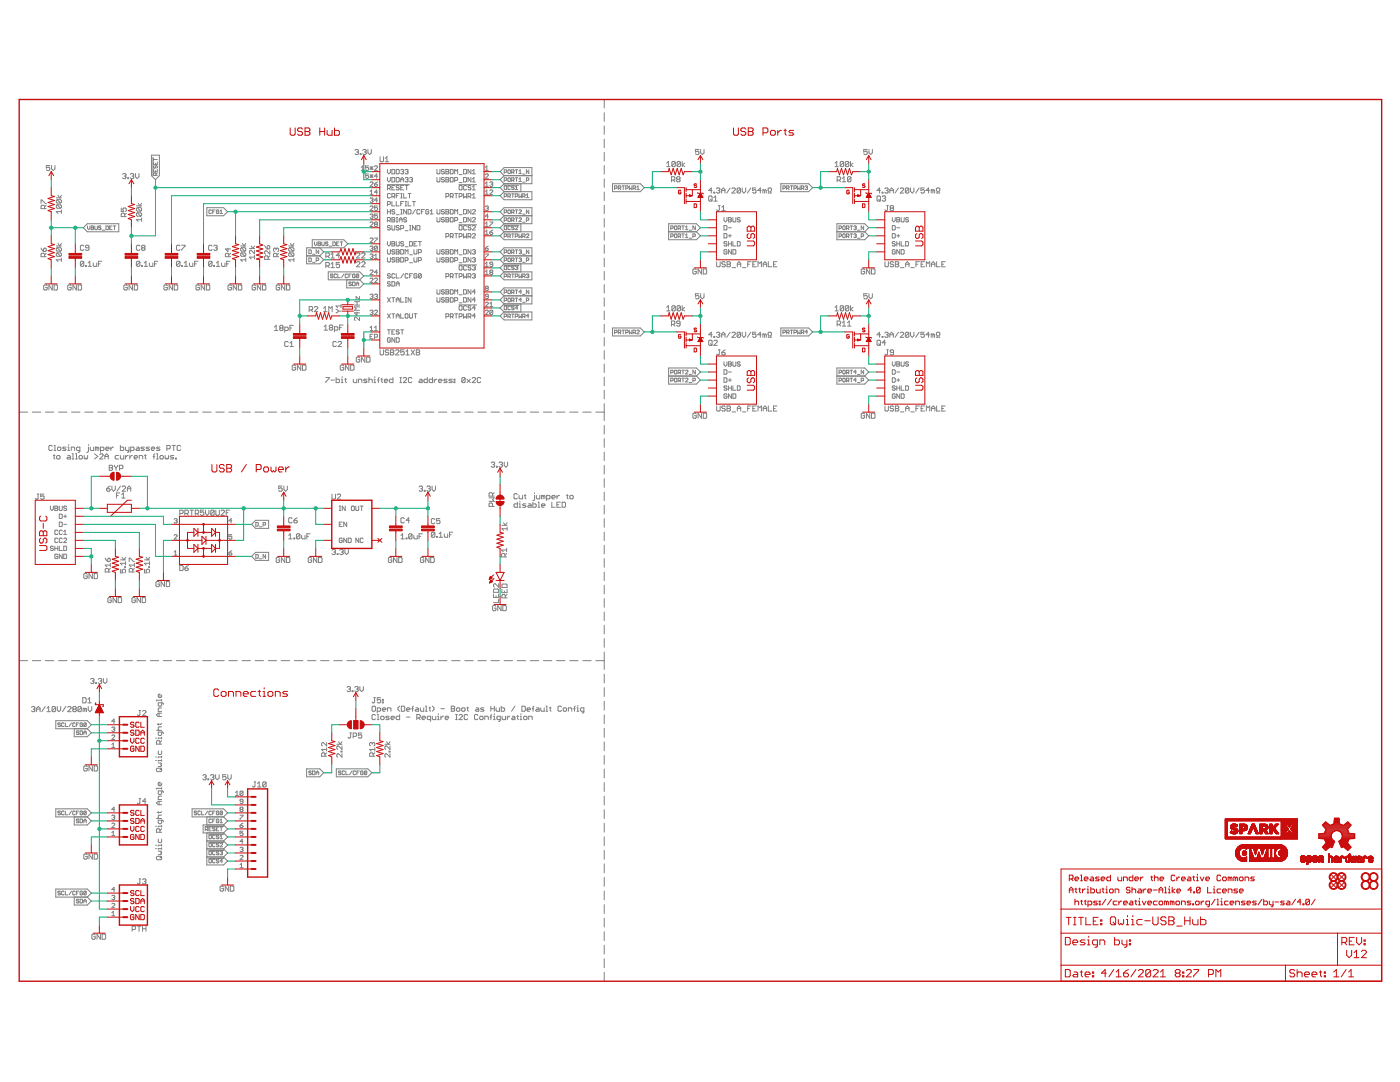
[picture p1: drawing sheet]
<svg xmlns="http://www.w3.org/2000/svg" width="279mm" height="216mm" viewBox="0 0 279 216" stroke-linecap="round" stroke-linejoin="round" font-family="sans-serif">
<g fill="none" stroke="#808080" stroke-width=".2">
<path d="M120.6 19.9v1.6M9.9 33h-.7v.5l.4-.1 .3 .1v.4l-.1 .1h-.4l-.2-.1M10.3 33v.7l.3 .3 .4-.3v-.7M11.2 39.5h1.1M11.4 39.8h.7l.2 .2v.3l-.2 .2M11.4 39.8l-.2 .2v.3l.2 .2h.7M11.4 39.8l.7 .7M11.6 39l.3 .5 .4-.5M24.5 34.8l.1-.2h.4l.1 .2-.1 .3M24.8 35.1h.2M25 35.1l.1 .2-.1 .3h-.4l-.1-.1M25.5 35.5h.2v.1h-.2z"/>
<path d="M26 34.8l.2-.2h.3l.2 .2-.2 .3M26.4 35.1h.1M26.5 35.1l.2 .2-.2 .3h-.3l-.2-.1M27.1 34.6v.7l.3 .3 .3-.3v-.7M30.2 31h1.6v4.1l-.8 .8-.8-.8zM30.5 31.4v3.7M30.6 31.6v.5M30.6 32.3v.5h.8v-.5M30.6 33.8v.5h.8v-.5M30.6 31.8h.8M30.8 33.1l-.2 .3 .3 .1 .1-.3 .3-.1 .1 .1-.1 .3M31 32.6v.2"/>
<path d="M31 34v.3M31.1 35l-.1-.5-.4 .1v.4h.8M31.4 34.5l-.3 .3M70.8 30l.2-.2h.4l.1 .2-.1 .3M71.2 30.3h.2M71.4 30.3l.1 .2-.1 .3h-.4l-.2-.1M71.9 30.7h.2v.1h-.2zM72.1 34h.6M72.1 33.4l.3-.3v.9M72.4 30l.2-.2h.3l.2 .2-.2 .3M72.7 30.3h.2M72.9 30.3l.2 .2-.2 .3h-.3l-.2-.1"/>
<path d="M73.4 29.8v.7l.4 .3 .3-.3v-.7M73.6 33.1h-.6v.4l.3-.1 .3 .1-.2 .5-.4-.2M73.6 34.7h-.6v.5l.3-.2 .3 .2-.2 .4-.4-.2M73.9 39.6l.4-.1 .1 .1-.1 .3M73.9 36.4l.1-.1 .4 .1-.5 .8h.5M73.9 34.9l.5 .5M73.9 35.2h.5M73.9 38.2l.2-.3v.9M73.9 38.8h.5M73.9 33.3l.5 .5M73.9 33.5h.5M74.1 33.3v.5"/>
<path d="M74.1 34.9v.5M74.1 39.9h.2M74.3 39.9l.1 .2-.1 .3-.4-.2M74.4 34.9l-.5 .5M74.4 33.3l-.5 .5M74.7 33.3l.2-.2 .4 .2-.6 .7h.6M74.7 36.7h.5l.1 .3-.4 .2zM75.3 38.4h-.6l.5-.5v.9M75.3 35.2h-.6l.5-.5v.9M75.3 39.9h-.6l.5-.4v.9M75.3 36.3l-.6 .4M75.9 31.3v.8l.1 .2h.4l.1-.2v-.8"/>
<path d="M76.9 31.6l.3-.3v1M76.9 32.3h.7M77.3 36.9h4.4M77.3 33.8v.6l.3 .3 .3-.3v-.6M77.3 35.4v.6l.3 .3 .3-.3v-.6M77.3 37.6h.5l.1-.5-.6-.1v.9M77.6 37.6l.3 .3M77.9 38.8l-.1-.2-.5 .2v.5l.2 .2 .4-.2M78.2 33.8h.4l.2 .2v.5l-.2 .2h-.4zM78.2 35.4h.4l.2 .2v.6l-.2 .1h-.4zM78.2 39.2h.4l.2-.1-.2-.5h-.4v.9M78.2 37.4h.3"/>
<path d="M78.5 39.2l.3 .3M78.8 37h-.6v.9h.6M79.1 33.8h.4l.2 .2v.5l-.2 .2h-.4zM79.1 35.4h.4l.2 .2v.6l-.2 .1h-.4zM79.1 39.1h.3M79.7 37.1l-.2-.1-.4 .1 .1 .3 .5 .2-.2 .3-.4-.2M79.7 38.6h-.6v.9M80 36.3v-.6l.3-.3 .3 .3v.6M80 34l.4-.2 .2 .2-.2 .2M80 35.9h.6M80 39.5h.3M80 37.4h.3"/>
<path d="M80 38.6h.3M80.1 38.6v.9M80.3 34.2h.1M80.4 34.2l.2 .2-.2 .3-.4-.2M80.6 37h-.6v.9h.6M80.6 38.6v.9h.6M80.9 34l.4-.2 .1 .2-.1 .2M80.9 35.6l.4-.2 .1 .2-.1 .3M80.9 37h.5M81.2 37v.9M81.2 34.2h.1M81.2 35.9h.1"/>
<path d="M81.3 34.2l.1 .2-.1 .3-.4-.2M81.3 35.9l.1 .1-.1 .3-.4-.1M81.4 38.6h.6M81.7 38.6v.9M81.7 35.6l.5-.2 .1 .2-.1 .3M82 35.9h.2M82.2 35.9l.1 .1-.1 .3-.5-.1M87.2 35.4v.8l.2 .1 .4-.1v-.8M87.2 33.8v.7l.2 .2 .4-.2v-.7M88.7 35.6l-.5-.2-.1 .3 .4 .2 .2 .3-.2 .1-.4-.1M88.7 34l-.5-.2-.1 .3 .4 .1 .2 .3-.2 .2-.4-.2M89 35.4h.4l.2 .2-.2 .3 .2 .3-.2 .1h-.4z"/>
<path d="M89 33.8h.4l.2 .2-.2 .2 .2 .3-.2 .2h-.4zM89 39.2h.4l.2-.4-.2-.2h-.4v.9M89 34.2h.4M89 35.9h.4M89.9 33.8h.4l.1 .2v.5l-.1 .2h-.4zM89.9 35.4h.4l.1 .2v.6l-.1 .1h-.4zM89.9 39.2h.4l.1-.1-.1-.5h-.4v.9M90.1 39.2l.3 .3M90.7 34.7v-.9l.3 .3 .3-.3v.9M90.7 36h.5l.1-.1-.1-.5h-.5v.9M90.7 38.6h.6M91 38.6v.9"/>
<path d="M91.6 36.9h3.5M91.6 39.2h.5l.1-.4-.1-.2h-.5v.9M91.6 37.1l.2-.1 .4 .1v.6l-.1 .2-.5-.2zM91.6 34.8h.6M91.6 36.4h.6M92.5 33.8h.5l.1 .2v.5l-.1 .2h-.5zM92.5 38.6v.9l.3-.3 .3 .3v-.9M92.5 35.4h.5l.1 .2v.6l-.1 .1h-.5zM93.1 37.1l-.1-.1-.5 .1v.6l.2 .2 .4-.2M93.4 39.2h.4l.2-.1-.2-.5h-.4v.9M93.7 39.2l.3 .3M94 37.1l-.2-.1-.4 .1 .2 .3 .4 .2-.2 .3-.4-.2"/>
<path d="M94 33.8v.9l-.6-.9v.9M94 35.4v.9l-.6-.9v.9M94.3 37.9h.6M94.3 34.7h.6M94.3 34.1l.3-.3v.9M94.3 35.7l.3-.3v.9M94.3 37.3l.3-.3v.9M94.3 38.9l.3-.3v.9M94.3 36.3h.6M94.3 39.5h.6M96.9 34.9l.1-.2 .5 .2-.6 .7h.6M96.9 33.4l.3-.3v.9"/>
<path d="M96.9 36.6l.3-.3v.9M96.9 38.2l.3-.3v.9M96.9 34h.6M96.9 37.2h.6M96.9 38.8h.6M97.7 36.4l.5-.1 .1 .1-.1 .3M97.7 38.1l.2-.2 .4 .2-.6 .7h.6M98 36.7h.2M98.2 36.7l.1 .2-.1 .3-.5-.2M99.8 39.1l.8-.9h5.6v1.7h-5.6zM100.6 35.1l-.8 .8 .8 .8M100.6 35.1l-.8-.9 .8-.8h5.6v3.3h-5.6"/>
<path d="M100.6 35.1h5.6M100.6 36.7l-.8 .7 .8 .8M100.6 37h2.9M100.6 34.4l.5-.2-.1-.3h-.4v.7M100.6 36l.5-.1-.1-.4h-.4v.7M100.6 39.2l.5-.1-.1-.4h-.4v.7M100.8 37.1l.3 .1-.1 .6-.4-.1zM101.4 39.2l.5-.1-.2-.4h-.3v.7M101.5 33.9l.4 .1-.2 .6-.3-.1zM101.5 35.5l.4 .1-.2 .6-.3-.1zM101.6 39.2l.3 .2M101.9 37.2l-.2-.1-.3 .1 .1 .6 .4-.1"/>
<path d="M102.1 34.4l.5-.2-.1-.3h-.4v.7M102.1 36l.5-.1-.1-.4h-.4v.7M102.1 38.7h.5M102.3 34.4l.3 .2M102.3 36l.3 .2M102.3 38.7v.7M102.6 37.2l-.4-.1-.1 .2 .4 .1 .1 .3-.1 .1-.4-.1M102.8 35.5h.5M102.8 37.3l.3-.2v.7M102.8 33.9h.5M102.8 39.2h.4l.1-.4-.5-.1v.7M102.8 37.8h.5"/>
<path d="M103.1 33.9v.7M103.1 35.5v.7M103.6 38.7v.7l.2-.2 .3 .2v-.7M103.6 34.6h.5M103.6 35.7l.2-.2v.7M103.6 34.1l.2-.2v.7M103.6 36.2h.5M103.9 36.7v1.5M104.3 39.2l.5-.1-.1-.4h-.4v.7M104.3 36.3h.5M104.3 34.7h.5M104.6 39.2l.2 .2"/>
<path d="M105.1 36l.4-.1-.1-.4h-.3v.7M105.1 38.9l.2-.2v.7M105.1 39.4h.4M105.5 33.9v.7l-.4-.7v.7M120.6 22.5v1.7M120.6 25.1v1.7M120.6 27.8v1.7M120.6 30.4v1.7M120.6 33v1.7M120.6 35.7v1.7M120.6 38.3v1.7M122.2 36.7h5.6l.8 .7-.8 .8h-5.6z"/>
<path d="M122.7 37.6l.4-.2-.1-.3h-.3v.7M123.4 37.6l.5-.2-.1-.3h-.4v.7M123.7 37.6l.2 .2M124.1 37.1h.5M124.4 37.1v.7M124.9 37.6h.3l.2-.4-.5-.1v.7M125.6 37.1v.7l.3-.2 .2 .2v-.7M126.3 37.6l.5-.2-.1-.3h-.4v.7M126.6 37.6l.2 .2M127.1 37.3l.2-.2v.7M127.1 37.8h.5M133.1 32.6l.3-.4v1.1"/>
<path d="M133.1 33.3h.6M134 35.9h.5l.2-.1v-.4l-.2-.1h-.5v1M134.3 35.9l.4 .4M134.8 32.4l-.2-.2h-.3l-.2 .2v.7M134.8 32.4v.7l-.2 .2h-.3l-.2-.2M134.8 32.4l-.7 .7M135.2 35.8l-.2 .1 .2 .4h.4l.1-.2-.1-.3M135.2 35.8l-.2-.2 .2-.3h.4l.1 .1-.1 .4M135.2 35.8h.4M135.8 32.4v.7l-.2 .2h-.3l-.2-.2M135.8 32.4l-.2-.2h-.3l-.2 .2v.7M135.8 32.4l-.7 .7"/>
<path d="M136.1 32.2v1.1M136.7 32.6l-.6 .3 .6 .4M139.5 29.8h-.7v.5l.3-.1 .4 .1v.4l-.2 .1h-.3l-.2-.1M139.8 29.8v.7l.4 .3 .3-.3v-.7M141.4 39.3l.2-.2h.3l.2 .2v.6l-.2 .2h-.3l-.2-.2zM141.8 39.8l.3 .3M142.1 38h-.7l.5-.5v1M142.5 38.4h.1v.1h-.1zM142.5 39.4l.3-.3v1M143 37.7l.2-.2h.3l.2 .2-.2 .3M143.3 38h.2M143.5 38l.2 .2-.2 .3h-.3l-.2-.1"/>
<path d="M144 38.5v-.7l.4-.3 .3 .3v.7M144 38h.7M145.7 37.5l-.7 1M146.1 37.7l.1-.2h.4l.1 .2v.1l-.6 .7h.6M147.8 37.7l-.7 .7M147.8 37.7v.7l-.2 .1h-.3l-.2-.1M147.8 37.7l-.2-.2h-.3l-.2 .2v.7M148.1 37.5v.7l.4 .3 .3-.3v-.7M149.8 37.5l-.6 1M150.9 37.5h-.7v.5l.3-.2 .4 .2v.4l-.2 .1h-.3l-.2-.1M151.9 38h-.7l.5-.5v1M152.6 38l-.3-.2v.7"/>
<path d="M152.6 38v.5M152.6 38l.2-.2 .1 .2v.5M153.3 38.5h.2v-.3l-.2-.2v-.3l.2-.2h.3l.2 .2v.3l-.2 .2v.3h.2M155.8 36.7h5.6l.8 .7-.8 .8h-5.6zM156.3 37.6h.3l.1-.4-.4-.1v.7M157 37.6h.4l.1-.4-.5-.1v.7M157.2 37.6l.3 .2M157.7 37.1h.5M158 37.1v.7M158.5 37.6h.3l.2-.4-.5-.1v.7M159.2 37.1v.7l.2-.2 .3 .2v-.7M159.9 37.6h.4l.1-.4-.5-.1v.7"/>
<path d="M160.2 37.6l.2 .2M160.7 37.2l.3-.1 .2 .1-.2 .2M160.9 37.4h.1M161 37.4l.2 .2-.2 .2-.3-.1M166.6 33.3h.7M166.6 32.6l.4-.4v1.1M167.1 35.9h.5l.2-.1v-.4l-.2-.1h-.5v1M167.4 35.9l.4 .4M168.1 36.3h.7M168.1 35.6l.3-.3v1M168.4 32.4v.7l-.2 .2h-.3l-.2-.2M168.4 32.4l-.2-.2h-.3l-.2 .2v.7"/>
<path d="M168.4 32.4l-.7 .7M169.4 32.4v.7l-.2 .2h-.3l-.2-.2M169.4 32.4l-.2-.2h-.3l-.2 .2v.7M169.4 32.4l-.7 .7M169.7 32.2v1.1M169.8 35.4l-.1-.1h-.4l-.2 .1v.7M169.8 35.4v.7l-.1 .2h-.4l-.2-.2M169.8 35.4l-.7 .7M170.2 32.6l-.5 .3 .5 .4M173.1 29.8h-.7v.5l.3-.1 .4 .1v.4l-.2 .1h-.3l-.2-.1M173.4 29.8v.7l.4 .3 .3-.3v-.7M175 39.3l.2-.2h.3l.2 .2v.6l-.2 .2h-.3l-.2-.2z"/>
<path d="M175.4 39.8l.3 .3M175.7 38h-.7l.5-.5v1M176 39.3l.2-.2h.4l.1 .2-.1 .3M176 38.4h.2v.1h-.2zM176.4 39.6h.2M176.6 39.6l.1 .2-.1 .3h-.4l-.2-.2M176.6 37.7l.1-.2h.4l.1 .2-.1 .3M176.9 38h.2M177.1 38l.1 .2-.1 .3h-.4l-.1-.1M177.6 38h.7M177.6 38.5v-.7l.3-.3 .4 .3v.7M179.3 37.5l-.7 1"/>
<path d="M179.7 37.7l.1-.2h.4l.1 .2v.1l-.6 .7h.6M181.4 37.7v.7l-.2 .1h-.3l-.2-.1M181.4 37.7l-.2-.2h-.3l-.2 .2v.7M181.4 37.7l-.7 .7M181.7 37.5v.7l.4 .3 .3-.3v-.7M183.4 37.5l-.6 1M184.5 37.5h-.7v.5l.3-.2 .4 .2v.4l-.2 .1h-.3l-.2-.1M185.5 38h-.7l.5-.5v1M186.2 38l-.4-.2v.7M186.2 38v.5M186.2 38l.2-.2 .1 .2v.5M186.9 38.5h.1v-.3l-.1-.2v-.3l.1-.2h.4l.2 .2v.3l-.2 .2v.3h.2"/>
<path d="M8.2 40.6v-.7l1 .7M8.2 49.5l.5 .7M8.7 49.7l.2-.2 .3 .2v.3l-.1 .2h-.4zM8.9 51.2v-.5l-.2-.2h-.3l-.2 .2v.5h1M8.9 41.6v-.5l-.2-.1h-.3l-.2 .1v.5h1M9.2 50.5l-.3 .4M9.2 41l-.3 .3M9.4 57l-.2-.1h-.3l-.2 .1v.7l.2 .2h.3l.2-.2v-.3h-.3M10.4 56.9v1l-.6-1v1M10.8 56.9h.5l.2 .1v.7l-.2 .2h-.5zM11.2 49.1h1.1M11.4 50.5l-.2 .1v.4l.2 .1h.7"/>
<path d="M11.4 50.5h.7l.2 .1v.4l-.2 .1M11.4 49.4l-.2 .2v.3l.2 .2h.7M11.4 49.4h.7l.2 .2v.3l-.2 .2M11.4 40.9h.7l.2 .1v.4l-.2 .2M11.4 40.9l-.2 .1v.4l.2 .2h.7M11.4 50.5l.7 .6M11.4 49.4l.7 .7M11.4 40.9l.7 .7M11.6 48.6l.3 .5 .4-.5M12.3 51.8h-1.1l.4 .4M12.3 41.9v.7M12.3 51.5v.7"/>
<path d="M12.3 42.2h-1.1l.4 .4M14.2 57l-.2-.1h-.3l-.2 .1v.7l.2 .2h.3l.2-.2v-.3h-.3M15.2 56.9v1l-.6-1v1M15.6 56.9h.5l.2 .1v.7l-.2 .2h-.5zM16.7 49.1l-.1-.2h-.4l-.2 .2v.7l.2 .2h.4l.1-.2M16.7 52.3l-.1-.2h-.4l-.2 .2v.7M16.7 52.3v.7l-.1 .1h-.4l-.2-.1M16.7 52.3l-.7 .7M17.1 53h.1v.1h-.1zM17.4 44.6h6.3v1.6h-6.3l-.8-.8zM17.5 45.1v.5l.2 .2 .2-.2v-.5M17.6 53.1h.7"/>
<path d="M17.6 52.5l.3-.4v1M17.8 49.4h-.6l-.1-.1 .1-.4h.4l.2 .2v.7l-.2 .2h-.4l-.1-.2M18.2 45.1l.5 .1-.1 .6h-.4zM18.2 45.4h.4M18.6 52.5v.5l.2 .1h.5v-.6M18.9 45.1v.6l.1 .1 .4-.1v-.6M19.6 52.6h.4M20.2 45.2l-.2-.1-.3 .1 .1 .2 .4 .2-.2 .2-.3-.1M20.3 52.1h-.7v1M20.4 45.9h.5M21.1 45.1l.5 .1-.1 .6h-.4zM21.9 45.4h.2"/>
<path d="M22.4 45.1h-.5v.7h.5M22.6 45.1h.5M22.9 45.1v.7M24.2 41.5v.7h.5l-.2-.3 .2-.4h.3l.2 .2v.3l-.2 .2M24.9 43.2v-.5l-.2-.2h-.3l-.2 .2v.5h1M25.2 42.5l-.3 .4M25.4 57l-.2-.1h-.3l-.2 .1v.7l.2 .2h.3l.2-.2v-.3h-.3M26.4 56.9v1l-.6-1v1M26.8 56.9h.5l.2 .1v.7l-.2 .2h-.5zM27.2 41.1h1.1M27.4 42.5h.7l.2 .1v.4l-.2 .1M27.4 41.4h.7l.2 .2v.4l-.2 .1"/>
<path d="M27.4 42.5l-.2 .1v.4l.2 .1h.7M27.4 41.4l-.2 .2v.4l.2 .1h.7M27.4 42.5l.7 .6M27.4 41.4l.7 .7M27.6 40.6l.3 .5 .4-.5M27.9 49.1l-.2-.2h-.3l-.2 .2v.7l.2 .2h.3l.2-.2M27.9 52.3l-.2-.2h-.3l-.2 .2v.7M27.9 52.3v.7l-.2 .1h-.3l-.2-.1M27.9 52.3l-.7 .7M28.3 53h.1v.1h-.1zM28.3 43.8h-1.1l.4 .4M28.3 43.5v.7"/>
<path d="M28.4 49.4l-.1 .2 .1 .4h.4l.1-.2-.1-.4M28.4 49.4h.4M28.4 49.4l-.1-.1 .1-.4h.4l.1 .2-.1 .3M28.8 52.5l.3-.4v1M28.8 53.1h.7M29.8 52.5v.5l.2 .1h.5v-.6M30.8 52.6h.4M31.5 52.1h-.7v1M33.4 57l-.2-.1h-.3l-.2 .1v.7l.2 .2h.3l.2-.2v-.3h-.3M34.4 56.9v1l-.6-1v1M34.8 56.9h.5l.2 .1v.7l-.2 .2h-.5zM35.9 49.1l-.1-.2h-.4l-.2 .2v.7l.2 .2h.4l.1-.2"/>
<path d="M35.9 52.3l-.1-.2h-.4l-.2 .2v.7M35.9 52.3v.7l-.1 .1h-.4l-.2-.1M35.9 52.3l-.7 .7M36.3 53h.1v.1h-.1zM36.3 48.9h.6l-.6 1.1M36.8 53.1h.7M36.8 52.5l.3-.4v1M37.8 52.5v.5l.2 .1h.5v-.6M38.8 52.6h.4M39.5 52.1h-.7v1M39.8 57l-.2-.1h-.3l-.2 .1v.7l.2 .2h.3l.2-.2v-.3h-.3M40.8 56.9v1l-.6-1v1"/>
<path d="M41.2 56.9h.5l.2 .1v.7l-.2 .2h-.5zM41.3 41.4h3.3l.8 .8-.8 .9h-3.3zM42.2 42l-.1-.1-.4 .1v.5l.1 .1 .4-.1M42.3 49.1l-.2-.2h-.3l-.2 .2v.7l.2 .2h.3l.2-.2M42.3 52.3l-.2-.2h-.3l-.2 .2v.7M42.3 52.3v.7l-.2 .1h-.3l-.2-.1M42.3 52.3l-.7 .7M42.4 42.2h.3M42.7 53h.1v.1h-.1zM42.7 49.1l.1-.2h.4l.1 .2-.1 .3M42.9 41.9h-.5v.7M43 49.4h.2"/>
<path d="M43.2 49.4l.1 .2-.1 .4h-.4l-.1-.2M43.2 53.1h.7M43.2 52.5l.3-.4v1M43.7 42l-.2-.1-.3 .1v.5l.3 .1 .2-.4h-.3M43.9 42.1l.3-.2v.7M43.9 42.6h.5M44.2 52.5v.5l.2 .1h.5v-.6M45.2 52.6h.4M45.5 49.5v.7l-.5-.5h1M45.7 51.2v-.5l-.2-.2h-.4l-.1 .2v.5h1M45.9 52.1h-.7v1M46 50.5l-.3 .4"/>
<path d="M46.2 57l-.2-.1h-.3l-.2 .1v.7l.2 .2h.3l.2-.2v-.3h-.3M47.2 56.9v1l-.7-1v1M47.6 56.9h.5l.2 .1v.7l-.2 .2h-.5zM48 49.1h1M48.2 50.5l-.2 .1v.4l.2 .1h.7M48.2 50.5h.7l.1 .1v.4l-.1 .1M48.2 49.4l-.2 .2v.3l.2 .2h.7M48.2 49.4h.7l.1 .2v.3l-.1 .2M48.2 50.5l.7 .6M48.2 49.4l.7 .7M48.4 48.6l.3 .5 .3-.5M49 51.8h-1l.4 .4"/>
<path d="M49 51.5v.7M49.8 49.6h1M50.1 49.1l.4 .5 .3-.5M50.8 51.3h-1l.3 .4M50.8 50v.6l-.7-.6-.3 .1v.4l.2 .1M50.8 51v.7M51 57l-.2-.1h-.3l-.2 .1v.7l.2 .2h.3l.2-.2v-.3h-.3M52 56.9v1l-.6-1v1M52.4 56.9h.5l.2 .1v.7l-.2 .2h-.5zM52.8 49l.5 .7M53.5 49l.3 .2v.3l-.1 .2h-.4v-.5zM53.5 51.8v-.6l-.2-.1h-.3l-.2 .1v.6h1"/>
<path d="M53.8 50v.7l-.6-.7-.4 .2v.3l.2 .2M53.8 51.1l-.3 .3M55.1 49.7l.2-.2 .3 .2v.3l-.2 .2M55.1 49.7l-.2-.2-.3 .2v.3l.2 .2M55.1 49.7v.1M55.3 51.2v-.5l-.2-.2h-.3l-.2 .2v.5h1M55.6 50.5l-.3 .4M55.8 57l-.2-.1h-.3l-.2 .1v.7l.2 .2h.3l.2-.2v-.3h-.3M56.8 56.9v1l-.6-1v1M57.2 56.9h.5l.1 .1v.7l-.1 .2h-.5zM57.6 49.1h1.1M57.8 50.5l-.2 .1v.4l.2 .1h.7"/>
<path d="M57.8 49.4l.7 .7M57.8 49.4h.7l.2 .2v.3l-.2 .2M57.8 50.5h.7l.2 .1v.4l-.2 .1M57.8 49.4l-.2 .2v.3l.2 .2h.7M57.8 50.5l.7 .6M58 48.6l.3 .5 .4-.5M58.7 51.5v.7M58.7 51.8h-1.1l.4 .4M61.2 51.1h2.6M61.6 51.5l.5 .1-.1 .6h-.4zM61.6 49.9l.5 .1-.1 .6h-.4zM62.3 49.4v-1.6h6.3l.8 .8-.8 .8h-7.4v3.2h2.6l.8-.8-.8-.7"/>
<path d="M62.4 52.3h.5M62.4 50.7h.5M62.8 48.3v.5l.2 .2 .2-.2v-.5M63.1 52h.4l.1-.4-.5-.1v.7M63.5 48.6h.4M63.5 48.3l.5 .1-.1 .6h-.4zM63.6 49.9v.7l-.5-.7v.7M63.8 49.4l.8 .8-.8 .9M64.2 48.3v.6l.1 .1 .4-.1v-.6M65 51.1h.6l.1-.1v-.4l-.1-.1h-.6v1M65 53.1h.6l.1-.2v-.4l-.1-.1h-.6v1M65.4 51.1l.3 .4"/>
<path d="M65.4 53.1l.3 .3M65.4 48.4l-.1-.1-.3 .1 .1 .2 .3 .2-.1 .2-.3-.1M65.5 54.3h6.3l.8 .8-.8 .7h-6.3zM65.7 49.1h.5M66.1 50.8l.3-.3v1M66.1 52.7l.3-.3v1M66.1 53.4h.6M66.1 51.5h.6M66.4 48.3l.5 .1-.1 .6h-.4zM66.4 54.8l-.3-.1-.1 .2 .3 .2 .1 .2-.1 .1-.3-.1M67.2 48.6h.2M67.2 54.8l-.1-.1-.4 .1 .1 .6 .4-.1"/>
<path d="M67.4 54.7v.7h.5M67.6 48.3h-.4v.7h.4M67.8 52.4h-.7v.5l.5-.2 .2 .2v.3l-.2 .2h-.3l-.2-.2M67.8 51h-.7l.5-.5v1M67.9 48.3h.5M68.2 48.3v.7M68.6 54.7l-.4 .7M69.2 55.8v1.6h2.6l.8-.8-.8-.8M69.4 54.8l-.1-.1-.4 .1 .1 .6 .4-.1M69.6 55.1h.3M70.1 54.7h-.5v.7M70.1 56.4l-.1-.1-.4 .1 .1 .2 .4 .2-.1 .2-.4-.1"/>
<path d="M70.4 56.3l.5 .1v.5l-.2 .1h-.3zM70.9 54.8l-.2-.1-.3 .1v.5l.3 .1 .2-.3h-.3M71.1 57v-.5l.3-.2 .2 .2v.5M71.1 56.6h.5M71.1 52.4l.2-.2h.3l.2 .2v.2l-.7 .6h.7M71.1 50.6l.2-.1h.3l.2 .1v.2l-.7 .7h.7M71.6 54.8l-.4-.1-.1 .6M71.6 54.8l-.1 .6-.4-.1M71.6 54.8l-.5 .5M71.8 59.2v.6l-.7-.6v.6M72.2 50.6l.1-.1h.4l.2 .1v.2l-.7 .7h.7M72.2 52.4l.1-.2h.4l.2 .2v.2l-.7 .6h.7"/>
<path d="M73.9 50.8l.4-.1 .1 .1-.1 .3M73.9 58.8l.4-.1 .1 .1-.1 .3M73.9 49.3l.4-.2 .1 .2-.1 .3M73.9 55.6l.1-.1 .4 .1-.5 .8h.5M73.9 42.8l.4-.1 .1 .1-.1 .3M73.9 41.3l.1-.2 .4 .2-.5 .7h.5M73.9 44.4l.1-.1 .4 .1-.5 .8h.5M73.9 47.6l.1-.1 .4 .1-.5 .8h.5M73.9 54l.1-.1 .4 .1-.5 .8h.5M74.1 51.1h.2M74.1 43.1h.2M74.1 49.6h.2"/>
<path d="M74.1 59.1h.2M74.3 59.1l.1 .2-.1 .3-.4-.2M74.3 43.1l.1 .2-.1 .3-.4-.2M74.3 49.6l.1 .1-.1 .3-.4-.2M74.3 51.1l.1 .2-.1 .3-.4-.2M74.7 51l.3-.3v.9M74.7 47.5h.6l-.6 .9M74.7 55.6l.2-.1 .4 .1-.6 .8h.6M74.7 58.8l.5-.1 .1 .1-.1 .3M74.7 51.6h.6M74.9 44.7l-.2-.1 .2-.3 .4 .1-.1 .3M74.9 44.7l-.2 .2 .2 .3 .4-.2-.1-.3"/>
<path d="M74.9 44.7h.3M75 59.1h.2M75.2 59.1l.1 .2-.1 .3-.5-.2M75.3 49.3l-.4-.2-.2 .2v.5M75.3 41.1h-.6v.5l.3-.2 .3 .2-.1 .4-.5-.2M75.3 42.7h-.6v.4l.3-.1 .3 .1-.1 .5-.5-.2M75.3 49.3v.5l-.1 .2-.5-.2M75.3 54.3h-.6l.5-.4v.9M75.3 49.3l-.6 .5M77.3 40.8h.5l.1-.4-.1-.2h-.5v.9M77.3 41.8v.9M77.3 44h.5l.1-.4-.1-.2h-.5v.9"/>
<path d="M77.3 48.2v.6l.3 .3 .3-.3v-.6M77.3 49.8v.7l.2 .2 .4-.2v-.7M77.3 51.4v.7l.2 .2 .4-.2v-.7M77.3 42.2h.6M77.3 59.4l.6 .9M77.6 44l.3 .3M77.9 56.3l-.1-.1-.5 .1 .2 .3 .4 .2-.1 .3-.5-.2M77.9 45.1l-.1-.1-.5 .1 .2 .3 .4 .2-.1 .3-.5-.2M77.9 54.8l-.1-.2-.5 .2 .2 .3 .4 .1-.1 .3-.5-.2M77.9 41.8v.9M77.9 59.4l-.6 .9M78.2 48.2h.4l.2 .1-.2 .3 .2 .3-.2 .2h-.4z"/>
<path d="M78.2 43.9h.4M78.2 40.2v.9h.6M78.2 45v.7l.1 .2 .5-.2v-.7M78.2 43.4h.4l.2 .2-.2 .3 .2 .2-.2 .2h-.4zM78.2 56.2h.4l.2 .1v.6l-.2 .2h-.4zM78.2 59.4h.6M78.2 48.6h.4M78.5 59.4v.9M78.8 51.6l-.5-.2-.1 .3 .4 .1 .2 .3-.2 .2-.4-.2M78.8 42l-.5-.2-.1 .3 .4 .1 .2 .3-.2 .2-.4-.2M78.8 50l-.5-.2-.1 .3 .4 .1 .2 .3-.2 .2-.4-.2M78.8 54.8l-.2-.2-.4 .2 .1 .7 .5-.2"/>
<path d="M79.1 40.2v.9h.6M79.1 48.2v.7l.1 .2 .5-.2v-.7M79.1 49.8h.4l.2 .2-.2 .2 .2 .3-.2 .2h-.4zM79.1 51.4h.4l.2 .2-.2 .2 .2 .3-.2 .2h-.4zM79.1 54.6v.9h.6M79.1 57.1v-.6l.3-.3 .3 .3v.6M79.1 51.8h.4M79.1 42.8h.6M79.1 50.2h.4M79.1 59.8h.6M79.1 43.4h.3M79.1 44.3h.3"/>
<path d="M79.1 56.6h.6M79.2 43.4v.9M79.7 45.1l-.2-.1-.4 .1 .1 .3 .5 .2-.2 .3-.4-.2M79.7 43.9h.6M79.7 44.3v-.6l.3-.3 .3 .3v.6M80 45.6h.4l.2-.5-.2-.1h-.4v.9M80 49.8h.4l.2 .2v.5l-.2 .2h-.4zM80 51.4h.4l.2 .2v.5l-.2 .2h-.4zM80 59.4v.9h.6M80 41.8h.3M80 42.7h.3M80 40.6h.3"/>
<path d="M80.1 41.8v.9M80.6 40.2h-.6v.9M80.6 48.3l-.5-.1-.1 .3 .4 .1 .2 .3-.2 .2-.4-.2M80.6 54.6l-.6 .9M80.9 41.1h.3M80.9 50.7v-.9l.3 .3 .2-.3v.9M80.9 52h.4l.1-.2-.1-.4h-.4v.9M80.9 59.4h.3M80.9 40.2h.3M80.9 46h.5M80.9 49.2h.5M81 40.2v.9"/>
<path d="M81 59.4v.9M81.2 41.8v.9l-.6-.9v.9M81.2 43.6l-.5-.2-.1 .3 .4 .2 .2 .2-.2 .2-.4-.2M81.4 54.8l-.1-.2-.4 .2v.5l.1 .2 .4-.2M81.4 40.2v.9h.6M81.4 41.8h.5l.1 .2v.5l-.1 .2h-.5zM81.7 48.2h.5l.1 .1v.6l-.1 .2h-.5zM81.7 50.8h.6M81.7 52.4h.6M81.7 45h.3M81.7 45.9h.3M81.7 55.1h.3"/>
<path d="M81.9 45v.9M82 59.4v.9l-.6-.9v.9M82.3 54.6h-.6v.9M82.3 40.2h.6M82.6 49.8v.7l.2 .2 .4-.2v-.7M82.6 51.4v.7l.2 .2 .4-.2v-.7M82.6 40.2v.9M82.6 48.6h.3M82.9 45v.9l-.6-.9v.9M82.9 41.8l-.6 .9M83.2 48.2h-.6v.9h.6M83.2 45h.5l.1 .1v.6l-.1 .2h-.5z"/>
<path d="M83.2 54.8l-.1-.2-.5 .2v.5l.2 .2 .4-.2v-.2h-.3M83.5 50.4h.4l.2-.4-.2-.2h-.4v.9M83.5 52h.4l.2-.4-.2-.2h-.4v.9M83.5 48.2h.6M83.8 42l-.1-.2-.5 .2v.5l.2 .2 .4-.2M83.8 48.2v.9M84.1 54.8l-.4-.2-.2 .2v.5M84.1 42.2h.3M84.1 54.8v.5l-.2 .2-.4-.2M84.1 54.8l-.6 .5M84.7 41.8h-.6v.9M85.6 42l-.2-.2-.4 .2v.5l.4 .2 .2-.5h-.3"/>
<path d="M85.9 42.7h.5M85.9 42.1l.2-.3v.9M87.2 41.8v.7l.2 .2 .4-.2v-.7M87.2 43.4v.7l.2 .2 .4-.2v-.7M87.2 49.8v.7l.2 .2 .4-.2v-.7M87.2 51.4v.7l.2 .2 .4-.2v-.7M87.2 57.8v.7l.2 .2 .4-.2v-.7M87.2 59.4v.7l.2 .2 .4-.2v-.7M88.7 58l-.5-.2-.1 .3 .4 .2 .2 .2-.2 .2-.4-.2M88.7 42l-.5-.2-.1 .3 .4 .1 .2 .3-.2 .2-.4-.2M88.7 51.6l-.5-.2-.1 .3 .4 .1 .2 .3-.2 .2-.4-.2M88.7 43.6l-.5-.2-.1 .3 .4 .2 .2 .2-.2 .2-.4-.2"/>
<path d="M88.7 59.5l-.5-.1-.1 .3 .4 .1 .2 .3-.2 .2-.4-.2M88.7 50l-.5-.2-.1 .3 .4 .1 .2 .3-.2 .2-.4-.2M89 41.8h.4l.2 .2-.2 .2 .2 .3-.2 .2h-.4zM89 43.4h.4l.2 .2-.2 .3 .2 .2-.2 .2h-.4zM89 47.2h.4l.2-.1-.2-.5h-.4v.9M89 49.8h.4l.2 .2-.2 .2 .2 .3-.2 .2h-.4zM89 51.4h.4l.2 .2-.2 .2 .2 .3-.2 .2h-.4zM89 55.2h.4l.2-.4-.2-.2h-.4v.9M89 57.8h.4l.2 .2-.2 .3 .2 .2-.2 .2h-.4zM89 59.4h.4l.2 .1-.2 .3 .2 .3-.2 .2h-.4zM89 51.8h.4M89 43.9h.4"/>
<path d="M89 42.2h.4M89 50.2h.4M89 59.8h.4M89 58.3h.4M89.9 57.8h.4l.1 .2v.5l-.1 .2h-.4zM89.9 43.4h.4l.1 .2v.5l-.1 .2h-.4zM89.9 41.8h.4l.1 .2v.5l-.1 .2h-.4zM89.9 47.2h.4l.1-.1-.1-.5h-.4v.9M89.9 49.8h.4l.1 .2v.5l-.1 .2h-.4zM89.9 51.4h.4l.1 .2v.5l-.1 .2h-.4zM89.9 55.2h.4l.1-.4-.1-.2h-.4v.9M89.9 59.4h.4l.1 .1v.6l-.1 .2h-.4z"/>
<path d="M90.1 47.2l.3 .3M90.1 55.2l.3 .3M90.7 42.7v-.9l.3 .3 .3-.3v.9M90.7 44h.5l.1-.1-.1-.5h-.5v.9M90.7 50.7v-.9l.3 .3 .3-.3v.9M90.7 52h.5l.1-.4-.1-.2h-.5v.9M90.7 58.7v-.9l.3 .3 .3-.3v.9M90.7 60h.5l.1-.2-.1-.4h-.5v.9M90.7 46.6h.6M90.7 54.6h.6M91 46.6v.9M91 54.6v.9"/>
<path d="M91.6 44.9h3.5M91.6 52.9h3.5M91.6 42.8h.6M91.6 47.2h.5l.1-.4-.1-.2h-.5v.9M91.6 45.1l.2-.1 .4 .1v.6l-.1 .2-.5-.2zM91.6 55.2h.5l.1-.4-.1-.2h-.5v.9M91.6 50.8h.6M91.6 52.4h.6M91.6 44.4h.6M91.6 58.8h.6M91.8 53l.4 .1v.6l-.1 .2-.5-.2v-.6zM92.5 49.8h.5l.1 .2v.5l-.1 .2h-.5z"/>
<path d="M92.5 41.8h.5l.1 .2v.5l-.1 .2h-.5zM92.5 43.4h.5l.1 .2v.5l-.1 .2h-.5zM92.5 46.6v.9l.3-.3 .3 .3v-.9M92.5 51.4h.5l.1 .2v.5l-.1 .2h-.5zM92.5 54.6v.9l.3-.3 .3 .3v-.9M92.5 57.8h.5l.1 .2v.5l-.1 .2h-.5zM92.5 59.4h.5l.1 .1v.6l-.1 .2h-.5zM93.1 45.1l-.1-.1-.5 .1v.6l.2 .2 .4-.2M93.1 53.1l-.1-.1-.5 .1v.6l.2 .2 .4-.2M93.4 47.2h.4l.2-.1-.2-.5h-.4v.9M93.4 55.2h.4l.2-.4-.2-.2h-.4v.9M93.7 47.2l.3 .3"/>
<path d="M93.7 55.2l.3 .3M94 53.1l-.2-.1-.4 .1 .2 .3 .4 .2-.2 .3-.4-.2M94 41.8v.9l-.6-.9v.9M94 43.4v.9l-.6-.9v.9M94 45.1l-.2-.1-.4 .1 .2 .3 .4 .2-.2 .3-.4-.2M94 49.8v.9l-.6-.9v.9M94 51.4v.9l-.6-.9v.9M94 57.8v.9l-.6-.9v.9M94 59.4v.9l-.6-.9v.9M94.3 54.8l.4-.2 .2 .2-.2 .3M94.3 53.1l.4-.1 .2 .1-.2 .3M94.3 45.1l.1-.1 .5 .1-.6 .8h.6"/>
<path d="M94.3 42l.1-.2 .5 .2-.6 .7h.6M94.3 46.8l.1-.2 .5 .2-.6 .7h.6M94.3 43.6l.1-.2 .5 .2-.6 .7h.6M94.3 50l.4-.2 .2 .2-.2 .2M94.3 51.6l.4-.2 .2 .2-.2 .2M94.6 51.8h.1M94.6 50.2h.1M94.6 55.1h.1M94.6 53.4h.1M94.7 51.8l.2 .2-.2 .3-.4-.2M94.7 55.1l.2 .1-.2 .3-.4-.2M94.7 50.2l.2 .2-.2 .3-.4-.2"/>
<path d="M94.7 53.4l.2 .2-.2 .3-.4-.2M94.9 58.3h-.6l.4-.5v.9M94.9 59.8h-.6l.4-.4v.9M96.9 52.6l.3-.3v.9M96.9 41.3l.4-.2 .2 .2-.2 .3M96.9 49.6h.4l.2 .2-.5 .2zM96.9 50.7h.6l-.6 .9M96.9 44.6l.3-.3v.9M96.9 46.2l.3-.3v.9M96.9 54.2l.3-.3v.9M96.9 46.8h.6M96.9 45.2h.6"/>
<path d="M96.9 54.8h.6M96.9 53.2h.6M97 57.5l-.1-.1 .1-.3 .5 .2-.2 .2M97 57.5l-.1 .2 .1 .3 .5-.2-.2-.3M97 57.5h.3M97.2 41.6h.1M97.3 41.6l.2 .1-.2 .3-.4-.2M97.5 59.1h-.5l-.1-.1 .1-.3 .5 .1v.6l-.2 .2-.4-.2M97.5 49.1l-.6 .5M97.5 43.1h-.6l.4-.4v.9M97.7 46.3h.5l.1 .3-.4 .2zM97.7 44.3h.6l-.6 .9"/>
<path d="M97.9 54.3l-.2-.1 .2-.3 .4 .1-.1 .3M97.9 54.3l-.2 .2 .2 .3 .4-.2-.1-.3M97.9 54.3h.3M98.3 52.7h-.4l-.2-.1 .2-.3 .4 .2v.5l-.1 .2-.5-.2M98.3 45.9l-.6 .4M99.8 47.1l.8-.9h5.6v1.6h-5.6zM99.8 55.1l.8-.8h5.6v1.5h-5.6zM100.6 51.1l-.8-.9 .8-.8h5.6v3.2h-5.6M100.6 59l-.8-.7 .8-.9h5.6v3.2h-5.6M100.6 51.1h5.6M100.6 44.6l-.8 .8 .8 .8M100.6 52.6l-.8 .8 .8 .9"/>
<path d="M100.6 43.1l-.8-.9 .8-.8h5.6v3.2h-5.6M100.6 43.1l-.8 .8 .8 .7M100.6 51.1l-.8 .7 .8 .8M100.6 59l-.8 .8 .8 .8M100.6 43.1h5.6M100.6 59h5.6M100.6 45h2.9M100.6 53h2.9M100.6 42.4h.4l.1-.4-.5-.1v.7M100.6 44l.5-.1-.1-.4h-.4v.7M100.6 47.2l.5-.1-.1-.4h-.4v.7M100.6 50.4l.5-.2-.1-.3h-.4v.7"/>
<path d="M100.6 52l.5-.2-.1-.3h-.4v.7M100.6 53.2l.2-.1 .3 .1-.1 .6-.4-.1zM100.6 55.2l.5-.1-.1-.4h-.4v.7M100.6 58.4l.5-.1-.1-.4h-.4v.7M100.6 60l.5-.2-.1-.3h-.4v.7M100.8 45.1l.3 .1-.1 .6-.4-.1zM101.4 59.6l.1-.1 .4 .1-.2 .6-.3-.1zM101.4 50l.1-.1 .4 .1-.2 .6-.3-.1zM101.4 55.2h.3l.2-.4-.5-.1v.7M101.4 43.6l.1-.1 .4 .1-.2 .6-.3-.1zM101.4 47.2h.3l.2-.4-.5-.1v.7M101.4 42l.1-.1 .4 .1v.5l-.2 .1-.3-.1z"/>
<path d="M101.5 57.9l.4 .1-.2 .6-.3-.1zM101.5 51.5l.4 .1-.2 .6-.3-.1zM101.6 47.2l.3 .2M101.6 55.2l.3 .2M101.9 45.2l-.2-.1-.3 .1 .1 .6 .4-.1M101.9 53.2l-.2-.1-.3 .1v.5l.1 .1 .4-.1M102.1 42.4h.4l.1-.4-.5-.1v.7M102.1 44l.5-.1-.1-.4h-.4v.7M102.1 50.4l.5-.2-.1-.3h-.4v.7M102.1 52l.5-.2-.1-.3h-.4v.7M102.1 58.4l.5-.1-.1-.4h-.4v.7M102.1 60l.5-.2-.1-.3h-.4v.7"/>
<path d="M102.1 54.7h.5M102.1 46.7h.5M102.3 44l.3 .2M102.3 58.4l.3 .2M102.3 42.4l.3 .2M102.3 50.4l.3 .2M102.3 52l.3 .2M102.3 60l.3 .2M102.3 46.7v.7M102.3 54.7v.7M102.6 45.2l-.4-.1-.1 .2 .4 .1 .1 .3-.1 .1-.4-.1M102.6 53.2l-.1-.1-.4 .1 .1 .2 .4 .2-.1 .2-.4-.1"/>
<path d="M102.8 57.9h.5M102.8 55.2h.4l.1-.4-.5-.1v.7M102.8 45.2l.2-.1 .3 .1-.5 .6h.5M102.8 51.5h.5M102.8 47.2h.4l.1-.4-.5-.1v.7M102.8 53.2l.4-.1 .1 .1-.1 .2M102.8 49.9h.5M102.8 41.9h.5M102.8 43.5h.5M102.8 59.5h.5M103.1 53.4h.1M103.1 41.9v.7"/>
<path d="M103.1 43.5v.7M103.1 49.9v.7M103.1 51.5v.7M103.1 57.9v.7M103.1 59.5v.7M103.2 53.4l.1 .2-.1 .2-.4-.1M103.6 46.7v.7l.2-.2 .3 .2v-.7M103.6 54.7v.7l.2-.2 .3 .2v-.7M103.6 43.6l.1-.1 .4 .1-.5 .6h.5M103.6 42l.1-.1 .4 .1-.5 .6h.5M103.6 51.6l.3-.1 .2 .1-.2 .2M103.6 50l.3-.1 .2 .1-.2 .2"/>
<path d="M103.8 51.8h.1M103.8 50.2h.1M103.9 51.8l.2 .2-.2 .2-.3-.1M103.9 50.2l.2 .2-.2 .2-.3-.1M103.9 44.6v1.6M103.9 52.6v1.7M104.1 59.8h-.5l.3-.3v.7M104.1 58.3h-.5l.3-.4v.7M104.3 47.2h.4l.1-.4-.5-.1v.7M104.3 55.2h.4l.1-.4-.5-.1v.7M104.3 52.3h.5M104.3 50.7h.5"/>
<path d="M104.3 42.7h.5M104.3 44.3h.5M104.3 58.7h.5M104.6 47.2l.2 .2M104.6 55.2l.2 .2M105.1 54.8l.3-.1 .1 .1-.1 .3M105.1 60l.4-.2-.1-.3h-.3v.7M105.1 44l.4-.1-.1-.4h-.3v.7M105.1 46.8l.1-.1 .3 .1-.4 .6h.4M105.1 52l.4-.2-.1-.3h-.3v.7M105.3 55.1h.1M105.4 55.1l.1 .1-.1 .2-.3-.1"/>
<path d="M105.5 41.9v.7l-.4-.7v.7M105.5 49.9v.7l-.4-.7v.7M105.5 57.9v.7l-.4-.7v.7M120.6 41v1.7M120.6 43.6v1.7M120.6 46.2v1.7M120.6 48.9v1.7M120.6 51.5v1.7M120.6 54.2v1.7M120.6 56.8v1.7M120.6 59.4v1.7M133.4 44.6h5.6l.8 .8-.8 .8 .8 .9-.8 .7h-5.6z"/>
<path d="M133.4 46.2h5.6M133.9 45.6l.4-.2-.1-.3h-.3v.7M133.9 47.2l.4-.1-.1-.4h-.3v.7M134.7 45.1l.4 .1-.1 .6-.4-.1zM134.7 46.7l.4 .1-.1 .6-.4-.1zM135.3 45.6l.5-.2-.1-.3h-.4v.7M135.3 47.2l.5-.1-.1-.4h-.4v.7M135.6 45.6l.2 .2M135.6 47.2l.2 .2M136.1 45.1h.5M136.1 46.7h.5M136.3 45.1v.7"/>
<path d="M136.3 46.7v.7M136.8 46.9l.3-.2v.7M136.8 45.8h.5M136.8 45.3l.3-.2v.7M136.8 47.4h.5M137.5 45.9h.5M137.5 47.5h.5M138.3 47.2h.3l.2-.4-.5-.1v.7M138.8 45.1v.7l-.5-.7v.7M139 53.8l-.2-.1h-.3l-.2 .1v.7l.2 .2h.3l.2-.2v-.3h-.4M139.5 58.6h-.7v.5l.3-.2 .4 .2v.4l-.2 .1h-.3l-.2-.1M139.8 58.6v.7l.4 .3 .3-.3v-.7"/>
<path d="M140 53.7v1l-.7-1v1M140.4 53.7h.5l.1 .1v.7l-.1 .2h-.5zM142.5 40.1h.7M143 52.2v.9l.2 .1h.4l.1-.1v-.9M143.4 41h.3M143.6 41v.9l-.2 .1-.4-.1M144.1 42h.6M144.1 41.4l.3-.4v1M144.5 43.4v.6l.3 .3 .3-.3v-.6M144.5 45h.4l.2 .1v.6l-.2 .2h-.4zM144.5 46.6h.4l.2 .2v.5l-.2 .2h-.4zM144.7 52.4l-.1-.2h-.4l-.1 .4 .1 .1h.4l.1 .4-.1 .1h-.4l-.1-.1"/>
<path d="M145.1 48.3l-.5-.1-.1 .3 .4 .1 .2 .3-.2 .2-.4-.2M145.1 50l-.2-.2-.4 .2v.5l.1 .2 .5-.2v-.3h-.3M145.1 52.2h.5l.2 .2-.2 .3 .2 .4-.2 .1h-.5zM145.1 52.7h.5M145.4 43.9h.4M145.4 43.4h.4l.2 .2-.2 .3 .2 .2-.2 .2h-.4zM145.4 45.4h.6M145.4 48.6h.6M145.4 47.1h.6M145.4 48.2v.9M145.7 46.8v.5M146 49.8v.9l-.6-.9v.9"/>
<path d="M146 48.2v.9M146.1 53.4h.7M146.3 48.2v.9h.6M146.3 43.4v.7l.1 .2 .5-.2v-.7M146.3 49.8h.4l.2 .2v.5l-.2 .2h-.4zM147.2 48.2h.4l.1 .1v.6l-.1 .2h-.4zM147.2 52.7h.6M147.2 53.2v-.6l.3-.4 .3 .4v.6M147.7 43.6l-.1-.2-.4 .2 .1 .3 .4 .1-.1 .3-.4-.2M148.2 53.4h.7M149.2 52.7h.4M149.9 52.2h-.7v1"/>
<path d="M150.2 52.7h.4M150.9 52.2h-.7v1h.7M151.3 53.2v-1l.3 .4 .4-.4v1M152.3 52.7h.7M152.3 53.2v-.6l.4-.4 .3 .4v.6M153.3 52.2v1h.7M154.4 52.7h.3M155 52.2h-.6v1h.6M167 44.6h5.6l.8 .8-.8 .8 .8 .9-.8 .7h-5.6zM167 46.2h5.6M167.4 45.6h.4l.1-.4-.5-.1v.7M167.4 47.2h.4l.1-.4-.5-.1v.7"/>
<path d="M168.2 45.2l.1-.1 .4 .1-.1 .6-.4-.1zM168.2 46.8l.1-.1 .4 .1-.1 .6-.4-.1zM168.9 45.6h.4l.1-.4-.5-.1v.7M168.9 47.2h.4l.1-.4-.5-.1v.7M169.2 45.6l.2 .2M169.2 47.2l.2 .2M169.7 45.1h.5M169.7 46.7h.5M169.9 45.1v.7M169.9 46.7v.7M170.4 45.2l.4-.1 .1 .1-.1 .2M170.4 46.8l.4-.1 .1 .1-.1 .3"/>
<path d="M170.6 45.4h.2M170.6 47.1h.2M170.8 45.4l.1 .2-.1 .2-.4-.1M170.8 47.1l.1 .1-.1 .2-.4-.1M171.1 45.9h.5M171.1 47.5h.5M171.9 47.2l.5-.1-.2-.4h-.3v.7M172.4 45.1v.7l-.5-.7v.7M172.6 53.8l-.2-.1h-.4l-.1 .1v.7l.1 .2h.4l.2-.2v-.3h-.4M173.1 58.6h-.7v.5l.3-.2 .4 .2v.4l-.2 .1h-.3l-.2-.1M173.4 58.6v.7l.4 .3 .3-.3v-.7M173.6 53.7v1l-.7-1v1"/>
<path d="M173.9 53.7h.6l.1 .1v.7l-.1 .2h-.6zM176.6 52.2v.9l.2 .1h.3l.2-.1v-.9M177 41h.3M177.1 41v.9l-.1 .1-.4-.1M177.8 41.5l-.1-.1 .1-.4h.4l.1 .2-.1 .3M177.8 41.5l-.1 .2 .1 .3h.4l.1-.1-.1-.4M177.8 41.5h.4M178.1 43.4v.6l.3 .3 .3-.3v-.6M178.1 45h.4l.2 .1v.6l-.2 .2h-.4zM178.1 46.6h.4l.2 .2v.5l-.2 .2h-.4zM178.3 52.4l-.1-.2h-.4l-.1 .4 .1 .1h.4l.1 .4-.1 .1h-.4l-.1-.1M178.7 48.3l-.5-.1-.1 .3 .4 .1 .2 .3-.2 .2-.4-.2"/>
<path d="M178.7 50l-.2-.2-.4 .2v.5l.1 .2 .5-.2v-.3h-.3M178.7 52.2h.5l.2 .2-.2 .3 .2 .4-.2 .1h-.5zM178.7 52.7h.5M179 43.9h.4M179 43.4h.4l.2 .2-.2 .3 .2 .2-.2 .2h-.4zM179 45.4h.6M179 48.6h.6M179 47.1h.6M179 48.2v.9M179.3 46.8v.5M179.6 49.8v.9l-.6-.9v.9M179.6 48.2v.9"/>
<path d="M179.7 53.4h.7M179.9 43.4v.7l.1 .2 .4-.2v-.7M179.9 48.2v.9h.5M179.9 49.8h.4l.1 .2v.5l-.1 .2h-.4zM180.7 48.2h.5l.1 .1v.6l-.1 .2h-.5zM180.7 52.7h.7M180.7 53.2v-.6l.4-.4 .3 .4v.6M181.3 43.6l-.4-.2-.2 .3 .5 .2 .1 .2-.1 .2-.5-.2M181.8 53.4h.7M182.8 52.7h.4M183.5 52.2h-.7v1M183.8 52.7h.4"/>
<path d="M184.5 52.2h-.7v1h.7M184.9 53.2v-1l.3 .4 .3-.4v1M185.9 52.7h.7M185.9 53.2v-.6l.3-.4 .4 .4v.6M186.9 52.2v1h.7M188 52.7h.3M188.6 52.2h-.6v1h.6M54.8 65.3l.3-.4v1.1M54.8 66h.7M56 65.4l-.2 .2 .2 .4h.3l.2-.2-.2-.4M56 65.4l-.2-.1 .2-.4h.3l.2 .2-.2 .3M56 65.4h.3"/>
<path d="M56.8 66h.5l.2-.2v-.4l-.2-.1h-.5v1M57.5 68.3l-.2-.2h-.3l-.2 .2v.7l.2 .2h.3l.2-.2M57.9 65.4h.3M57.9 68.5l.3-.4v1.1M57.9 69.2h.6M58.5 64.9h-.6v1.1M59 73l-.2-.2h-.3l-.2 .2v.7l.2 .2h.3l.2-.2v-.3h-.3M60 72.8v1.1l-.6-1.1v1.1M60.4 72.8h.5l.2 .2v.7l-.2 .2h-.5zM61.7 61.8h.5l.2-.1v-.4l-.2-.1h-.5v1M62 61.8l.4 .4M62.7 61.3l.2-.1h.3l.2 .1v.2l-.7 .7h.7"/>
<path d="M64.6 61.5l.3-.3v1M64.6 62.2h.7M64.7 65.2l.3-.3v1M64.7 65.9h.7M65 75.3h.7l-.7 1M65.6 62.2v-1l.4 .3 .3-.3v1M65.9 65.4l-.2-.2 .2-.3h.3l.2 .1-.2 .4M65.9 65.4l-.2 .1 .2 .4h.3l.2-.2-.2-.3M65.9 65.4h.3M66 75.8h.7M66.8 65.9h.5l.1-.2v-.3l-.1-.2h-.5v1M67.1 61.7l.5 .4"/>
<path d="M67.1 75.3v1h.5l.2-.1v-.4l-.2-.1h-.5M67.1 68.3l-.1-.2h-.4l-.2 .2v.7l.2 .2h.4l.1-.2M67.5 68.3l.1-.2h.4l.2 .2v.2l-.7 .7h.7M67.6 62.1l-.5 .3M67.6 62.1h.5M67.8 65.4h.3M68.1 60.7v.7M68.1 61h-1l.3 .4M68.1 76.3h.4M68.1 75.7h.2v.6M68.3 75.2v.1M68.5 64.9h-.7v1"/>
<path d="M68.6 73l-.2-.2h-.3l-.2 .2v.7l.2 .2h.3l.2-.2v-.3h-.4M68.8 75.7h.3M69 75.5v.7l.1 .1M69.6 72.8v1.1l-.7-1.1v1.1M70 72.8h.5l.2 .2v.7l-.2 .2h-.5zM70.5 75.7v.5l.2 .1h.5v-.6M70.7 60.9h1.1M70.7 60.2h1.1M71.2 62.3v.6l-.5-.5h1.1M71.2 60.2v.7M71.5 76.3v-.6h.6l.1 .1v.5M71.8 63.3v.7l-.7-.7-.4 .2v.3l.2 .2"/>
<path d="M71.8 61.2h-1.1l.4 .4-.4 .3h1.1M71.8 71.4l-.2-.2h-.3l-.2 .2v.7l.2 .2h.3l.2-.2v-.3h-.3M72.8 71.2v1.1l-.7-1.1v1.1M73.2 71.2h.5l.2 .2v.7l-.2 .2h-.5zM73.3 75.7h-.6l-.1 .1 .1 .2h.4l.2 .2-.2 .1h-.5M73.6 75.8l.2-.1h.3l.2 .1v.5M73.6 75.3v1M73.9 62l.4-.1 .1 .1-.1 .3M73.9 66h.5M73.9 67.1h.2M73.9 65.4l.2-.3v.9M74.1 62.3h.2"/>
<path d="M74.3 62.3l.1 .2-.1 .3-.4-.2M74.4 66.7h-.5v.9h.5M74.6 76.3h.4M74.6 75.7h.2v.6M74.7 67.3h.5l.1-.5-.1-.1h-.5v.9M74.7 66h.6M74.7 62l.2-.1 .4 .1-.6 .8h.6M74.7 65.4l.3-.3v.9M74.8 75.2v.1M75.3 75.8h.4M75.7 75.3l-.2 .2v.8M75.9 69.8v.9l.1 .1h.4l.1-.1v-.9"/>
<path d="M76 75.7h.3M76.2 75.5v.7l.1 .1M76.7 76h.7l-.2-.3h-.3l-.2 .1v.4l.2 .1h.3M77.3 65.8h.6M77.3 62.6l.6 .9M77.6 70l-.2-.2h-.4l-.1 .3 .1 .2h.4l.2 .4-.2 .1h-.4l-.1-.1M77.6 65.8v.9M77.9 67.5l-.1-.1-.5 .1v.6l.2 .2 .4-.2v-.3h-.3M77.9 69.8h.5l.2 .2-.2 .3 .2 .4-.2 .1h-.5zM77.9 70.3h.5M77.9 62.6l-.6 .9M78.2 66.2h.3"/>
<path d="M78.2 62.6h.6M78.4 75.3v1h-.5l-.2-.1v-.4l.2-.1h.5M78.5 62.6v.9M78.8 65.8h-.6v.9h.6M78.8 67.4v.9l-.6-.9v.9M79 70l.1-.2h.4l.1 .2v.1l-.6 .7h.6M79.1 60.3v-.6l.3-.3 .3 .3v.6M79.1 63.5v-.6l.3-.3 .3 .3v.6M79.1 67.4h.4l.2 .1v.6l-.2 .2h-.4zM79.1 63h.6M79.7 66l-.2-.2-.4 .2 .1 .2 .5 .2-.2 .3-.4-.2M79.8 75.3h.3"/>
<path d="M79.8 76.3h.3M80 62.6v.9h.6M80 75.3v1M80 65.8h.6M80.3 65.8v.9M80.5 75.5l.1-.2h.4l.2 .2v.2l-.7 .6h.7M80.7 69.8h-.7v.5l.3-.2 .4 .2v.4l-.2 .1h-.3l-.2-.1M80.9 62.7l.1-.1 .4 .1v.6l-.1 .2-.4-.2zM80.9 60.3h.3M81 70.8h.7M81 70.1l.3-.3v1M81.7 62.6v.7l.2 .2 .4-.2v-.7"/>
<path d="M82 69.8l.7 1M82.2 75.5l-.2-.2h-.3l-.2 .2v.7l.2 .1h.3l.2-.1M82.6 62.6h.6M82.7 69.8l-.7 1M82.9 62.6v.9M83.1 69.8h.5l.2 .2-.2 .3 .2 .4-.2 .1h-.5zM83.1 70.3h.5M83.7 75.7h.4l.2 .1v.5h-.6l-.1-.1 .1-.2h.6M85.3 75.3v1h-.5l-.2-.1v-.4l.2-.1h.5M86.3 75.3v1h-.5l-.2-.1v-.4l.2-.1h.5M86.7 75.7v.6M87.2 75.7l-.5 .3"/>
<path d="M87.5 76h.7l-.2-.3h-.3l-.2 .1v.4l.2 .1h.3M89 63.2h.4l.2-.5-.6-.1v.9M89.2 75.7h-.5l-.1 .1 .6 .4-.1 .1h-.5M89.9 63.2h.4l.1-.5-.5-.1v.9M90.1 63.2l.3 .3M90.3 75.7h-.5l-.2 .1 .2 .2h.3l.2 .2-.2 .1h-.5M90.6 75.7h.2v.1h-.2zM90.6 76.2h.2v.1h-.2zM90.7 62.6h.6M91 62.6v.9M91.6 60.8h3.5M91.6 63.2h.5l.1-.5-.6-.1v.9"/>
<path d="M91.6 60.4h.6M91.8 61l.4 .2v.5l-.1 .2-.5-.2v-.5zM92.5 62.6v.9l.3-.3 .3 .3v-.9M92.8 75.5l-.1-.2h-.4l-.1 .2v.7M92.8 75.5v.7l-.1 .1h-.4l-.1-.1M92.8 75.5l-.6 .7M93.1 61.2l-.1-.2-.5 .2v.5l.2 .2 .4-.2M93.2 75.7l.7 .6M93.4 63.2h.4l.2-.5-.6-.1v.9M93.7 63.2l.3 .3M93.9 75.7l-.7 .6M94 61.2l-.2-.2-.4 .2 .2 .2 .4 .2-.2 .3-.4-.2"/>
<path d="M94.2 75.5l.2-.2h.3l.2 .2v.2l-.7 .6h.7M94.9 61.4h-.6l.4-.4v.9M94.9 63h-.6l.4-.4v.9M95.9 75.5l-.1-.2h-.4l-.2 .2v.7l.2 .1h.4l.1-.1M96.9 60.5l.1-.2 .5 .2-.6 .7h.6M96.9 62l.1-.1 .5 .1-.6 .8h.6M97.7 61.2h.6M97.7 60.6l.3-.3v.9M98.3 62l-.4-.1-.2 .1v.6M98.3 62v.6l-.1 .2-.5-.2M98.3 62l-.6 .6M99.8 63l.8-.7h5.6v1.5h-5.6z"/>
<path d="M100.6 60.6l-.8 .8 .8 .9M100.6 60.9h2.9M100.6 63.2l.5-.2-.1-.3h-.4v.7M100.8 61.1l.3 .1-.1 .6-.4-.1zM101.4 63.2h.3l.2-.4-.5-.1v.7M101.6 63.2l.3 .2M101.9 61.2l-.2-.1-.3 .1 .1 .6 .4-.1M102.1 62.7h.5M102.3 62.7v.7M102.6 61.2l-.4-.1-.1 .2 .4 .1 .1 .3-.1 .1-.4-.1M102.8 63.2h.4l.1-.4-.5-.1v.7M103.3 61.4h-.5l.4-.3v.7"/>
<path d="M103.6 62.7v.7l.2-.2 .3 .2v-.7M103.9 60.6v1.7M104.3 63.2h.4l.1-.4-.5-.1v.7M104.3 60.3h.5M104.6 63.2l.2 .2M105.5 63h-.4l.3-.3v.7M120.6 62.1v1.7M120.6 64.7v1.7M120.6 67.4v1.6M120.6 70v1.7M120.6 72.6v1.7M120.6 75.3v1.7"/>
<path d="M120.6 77.9v1.7M122.2 65.4h5.6l.8 .8-.8 .8h-5.6zM122.7 66.4l.4-.2-.1-.3h-.3v.7M123.4 66.4h.4l.1-.4-.5-.1v.7M123.7 66.4l.2 .2M124.1 65.9h.5M124.4 65.9v.7M124.9 66.4h.3l.2-.4-.5-.1v.7M125.6 65.9v.7l.3-.2 .2 .2v-.7M126.3 66.4l.5-.2-.1-.3h-.4v.7M126.6 66.4l.2 .2M127.1 66l.1-.1 .4 .1-.5 .6h.5"/>
<path d="M133.1 61.3l.3-.3v1M133.1 62h.6M133.4 73.4h5.6l.8 .8-.8 .8 .8 .8-.8 .8h-5.6zM133.4 75h5.6M133.9 76l.4-.2-.1-.3h-.3v.7M133.9 74.4l.4-.2-.1-.3h-.3v.7M134 64.7h.5l.2-.1v-.4l-.2-.1h-.5v1M134.3 64.7l.4 .4M134.7 75.5l.4 .1-.1 .6-.4-.1zM134.7 73.9l.4 .1-.1 .6-.4-.1zM134.8 61.2l-.2-.2h-.3l-.2 .2v.7M134.8 61.2v.7l-.2 .1h-.3l-.2-.1"/>
<path d="M134.8 61.2l-.7 .7M135.3 76l.5-.2-.1-.3h-.4v.7M135.3 74.4l.5-.2-.1-.3h-.4v.7M135.6 74.4l.2 .2M135.6 76l.2 .2M135.7 64.6h-.5l-.2-.2 .2-.3h.4l.1 .1v.7l-.1 .2h-.4l-.2-.2M135.8 61.2l-.2-.2h-.3l-.2 .2v.7M135.8 61.2v.7l-.2 .1h-.3l-.2-.1M135.8 61.2l-.7 .7M136.1 73.9h.5M136.1 75.5h.5M136.1 61v1"/>
<path d="M136.3 73.9v.7M136.3 75.5v.7M136.7 61.3l-.6 .4 .6 .3M136.8 75.6l.1-.1 .4 .1-.5 .6h.5M136.8 74l.1-.1 .4 .1-.5 .6h.5M137.5 76.3h.5M137.5 74.7h.5M138.3 76l.5-.2-.2-.3h-.3v.7M138.8 73.9v.7l-.5-.7v.7M141.4 68.1l.2-.2h.3l.2 .2v.6l-.2 .2h-.3l-.2-.2zM141.8 68.6l.3 .3M142.1 66.8h-.7l.5-.5v1"/>
<path d="M142.5 67.1h.1v.2h-.1zM142.5 68.1l.1-.2h.4l.2 .2v.1l-.7 .7h.7M143 66.5l.2-.2h.3l.2 .2-.2 .3M143.3 66.8h.2M143.4 69.8h.3M143.5 66.8l.2 .2-.2 .3h-.3l-.2-.2M143.6 69.8v.9l-.2 .1-.4-.1M144 67.3v-.7l.4-.3 .3 .3v.7M144 66.8h.7M144.1 70.3h.5l.1 .4-.1 .1h-.4l-.1-.1zM144.5 72.2v.6l.3 .3 .3-.3v-.6M144.5 73.8h.4l.2 .1v.6l-.2 .2h-.4z"/>
<path d="M144.5 75.4h.4l.2 .1v.6l-.2 .2h-.4zM144.7 69.8l-.6 .5M145.1 77.2l-.5-.2-.1 .3 .4 .1 .2 .3-.2 .2-.4-.2M145.1 78.7l-.2-.1-.4 .1v.6l.1 .2 .5-.2v-.3h-.3M145.4 75.8h.6M145.4 72.2h.4l.2 .1-.2 .3 .2 .3-.2 .2h-.4zM145.4 77v.9M145.4 74.2h.6M145.4 72.6h.4M145.4 77.4h.6M145.7 75.5v.6M145.7 66.3l-.7 1"/>
<path d="M146 78.6v.9l-.6-.9v.9M146 77v.9M146.1 66.5l.1-.2h.4l.1 .2v.1l-.6 .7h.6M146.3 72.2v.7l.1 .2 .5-.2v-.7M146.3 77v.9h.6M146.3 78.6h.4l.2 .1v.6l-.2 .2h-.4zM147.2 77h.4l.1 .2v.5l-.1 .2h-.4zM147.7 72.3l-.1-.1-.4 .1 .1 .3 .4 .2-.1 .3-.4-.2M147.8 66.5l-.2-.2h-.3l-.2 .2v.6M147.8 66.5v.6l-.2 .2h-.3l-.2-.2M147.8 66.5l-.7 .6M148.1 66.3v.7l.4 .3 .3-.3v-.7"/>
<path d="M149.8 66.3l-.6 1M150.9 66.3h-.7v.5l.3-.2 .4 .2v.3l-.2 .2h-.3l-.2-.2M151.9 66.8h-.7l.5-.5v1M152.6 66.8l-.3-.2v.7M152.6 66.8v.5M152.6 66.8l.2-.2 .1 .2v.5M153.3 67.3h.2v-.3l-.2-.2v-.3l.2-.2h.3l.2 .2v.3l-.2 .2v.3h.2M155.8 65.4h5.6l.8 .8-.8 .8h-5.6zM156.3 66.4h.3l.1-.4-.4-.1v.7M157 66.4h.4l.1-.4-.5-.1v.7M157.2 66.4l.3 .2M157.7 65.9h.5"/>
<path d="M158 65.9v.7M158.5 66.4h.3l.2-.4-.5-.1v.7M159.2 65.9v.7l.2-.2 .3 .2v-.7M159.9 66.4h.4l.1-.4-.5-.1v.7M160.2 66.4l.2 .2M161.2 66.2h-.5l.3-.3v.7M166.6 62h.7M166.6 61.3l.4-.3v1M167 73.4h5.6l.8 .8-.8 .8 .8 .8-.8 .8h-5.6zM167 75h5.6M167.1 64.7h.5l.2-.1v-.4l-.2-.1h-.5v1M167.4 64.7l.4 .4"/>
<path d="M167.4 76l.5-.2-.1-.3h-.4v.7M167.4 74.4l.5-.2-.1-.3h-.4v.7M168.1 64.4l.3-.3v1M168.1 65.1h.7M168.2 75.6l.1-.1 .4 .1-.1 .6-.4-.1zM168.2 74l.1-.1 .4 .1-.1 .6-.4-.1zM168.4 61.2v.7l-.2 .1h-.3l-.2-.1M168.4 61.2l-.2-.2h-.3l-.2 .2v.7M168.4 61.2l-.7 .7M168.9 76l.5-.2-.1-.3h-.4v.7M168.9 74.4l.5-.2-.1-.3h-.4v.7M169.1 64.4l.4-.3v1"/>
<path d="M169.1 65.1h.7M169.2 74.4l.2 .2M169.2 76l.2 .2M169.4 61.2v.7l-.2 .1h-.3l-.2-.1M169.4 61.2l-.2-.2h-.3l-.2 .2v.7M169.4 61.2l-.7 .7M169.7 73.9h.5M169.7 75.5h.5M169.7 61v1M169.9 73.9v.7M169.9 75.5v.7M170.2 61.3l-.5 .4 .5 .3"/>
<path d="M170.9 75.8h-.5l.4-.3v.7M170.9 74.2h-.5l.4-.3v.7M171.1 76.3h.5M171.1 74.7h.5M171.9 76l.5-.2-.2-.3h-.3v.7M172.4 73.9v.7l-.5-.7v.7M175 68.1l.2-.2h.3l.2 .2v.6l-.2 .2h-.3l-.2-.2zM175.4 68.6l.3 .3M175.7 66.8h-.7l.5-.5v1M176 67.1h.2v.2h-.2zM176.6 66.5l.1-.2h.4l.1 .2-.1 .3M176.7 68.4h-.7l.6-.5v1"/>
<path d="M176.9 66.8h.2M177 69.8h.3M177.1 66.8l.1 .2-.1 .3h-.4l-.1-.2M177.1 69.8v.9l-.1 .1-.4-.1M177.6 66.8h.7M177.6 67.3v-.7l.3-.3 .4 .3v.7M178.1 75.4h.4l.2 .1v.6l-.2 .2h-.4zM178.1 72.2v.6l.3 .3 .3-.3v-.6M178.1 73.8h.4l.2 .1v.6l-.2 .2h-.4zM178.3 70.3h-.5l-.1-.2 .1-.3h.4l.1 .2v.7l-.1 .1h-.4l-.1-.1M178.7 77.2l-.5-.2-.1 .3 .4 .1 .2 .3-.2 .2-.4-.2M178.7 78.7l-.2-.1-.4 .1v.6l.1 .2 .5-.2v-.3h-.3"/>
<path d="M179 75.8h.6M179 74.2h.6M179 72.2h.4l.2 .1-.2 .3 .2 .3-.2 .2h-.4zM179 72.6h.4M179 77.4h.6M179 77v.9M179.3 75.5v.6M179.3 66.3l-.7 1M179.6 78.6v.9l-.6-.9v.9M179.6 77v.9M179.7 66.5l.1-.2h.4l.1 .2v.1l-.6 .7h.6M179.9 72.2v.7l.1 .2 .4-.2v-.7"/>
<path d="M179.9 78.6h.4l.1 .1v.6l-.1 .2h-.4zM179.9 77v.9h.5M180.7 77h.5l.1 .2v.5l-.1 .2h-.5zM181.3 72.3l-.4-.1-.2 .3 .5 .1 .1 .3-.1 .2-.5-.2M181.4 66.5v.6l-.2 .2h-.3l-.2-.2M181.4 66.5l-.2-.2h-.3l-.2 .2v.6M181.4 66.5l-.7 .6M181.7 66.3v.7l.4 .3 .3-.3v-.7M183.4 66.3l-.6 1M184.5 66.3h-.7v.5l.3-.2 .4 .2v.3l-.2 .2h-.3l-.2-.2M185.5 66.8h-.7l.5-.5v1M186.2 66.8l-.4-.2v.7"/>
<path d="M186.2 66.8v.5M186.2 66.8l.2-.2 .1 .2v.5M186.9 67.3h.1v-.3l-.1-.2v-.3l.1-.2h.4l.2 .2v.3l-.2 .2v.3h.2M3.8 82.2h1.7M6.5 82.2h1.6M7.4 98.6h.4M7.6 98.6v.8l-.2 .2-.3-.2M8.8 98.6h-.7v.5l.3-.2 .4 .2v.3l-.2 .2h-.3l-.2-.2M9.1 82.2h1.6M10.4 89l-.1-.1h-.4l-.1 .1v.7l.1 .2h.4l.1-.2M10.6 90.9h.4M10.8 88.9h.2v1"/>
<path d="M10.8 89.9h.3M10.8 90.7v.7l.2 .2M11.5 89.4l.1-.2h.4l.1 .2v.3l-.1 .2h-.4l-.1-.2zM11.5 90.9h.3l.2 .2v.3l-.2 .2h-.3l-.2-.2v-.3zM11.7 82.2h1.7M13.2 89.2h-.5l-.2 .2 .2 .2h.3l.2 .1-.2 .2h-.5M13.5 90.9h.4l.2 .2v.5h-.6l-.1-.2 .1-.2h.6M13.5 89.9h.4M13.5 89.2h.2v.7M13.7 88.7v.2M14.2 89.9v-.7h.5l.2 .2v.5M14.3 82.2h1.7"/>
<path d="M14.4 91.6h.3M14.4 90.6h.2v1M15.1 90.6h.2v1M15.1 91.6h.3M15.9 89.9h-.5l-.1-.2v-.3l.1-.2h.5v.9l-.3 .2M15.9 90.9h.4l.1 .2v.3l-.1 .2h-.4l-.1-.2v-.3zM16.8 90.9v.5l.2 .2 .1-.2 .2 .2 .2-.2v-.5M16.9 82.2h1.7M17.7 89.2v.9l-.4 .2M17.7 88.7v.2M18 89.2v.5l.2 .2h.5v-.7M18.9 90.6l.6 .5-.6 .5"/>
<path d="M19.4 89.4l-.4-.2v.7M19.4 89.4v.5M19.4 89.4l.1-.2 .2 .2v.5M19.5 82.2h1.7M19.9 90.7l.2-.1h.3l.2 .1v.2l-.7 .7h.7M20.1 89.9h.5l.1-.2v-.3l-.1-.2h-.5v1.1M20.9 91.6v-.7l.4-.3 .3 .3v.7M20.9 91.1h.7M21.1 89.6h.7l-.2-.4h-.3l-.2 .2v.3l.2 .2h.3M21.3 97.5h.5l.2 .4-.2 .1h-.3l-.2-.1zM21.8 92.8h.5l.2 .2-.2 .3 .2 .4-.2 .2h-.5zM21.8 93.3h.5"/>
<path d="M22 97l-.7 .5M22.1 89.2v.7M22.1 82.2h1.7M22.3 97v.7l.4 .3 .3-.3v-.7M22.6 89.2l-.5 .4M22.8 92.8l.4 .5M23.2 93.3v.6M23.2 98.9h.4M23.5 92.8l-.3 .5M23.7 90.9h-.5l-.2 .2v.3l.2 .2h.5M23.9 93.5h.5l.1-.2v-.3l-.1-.2h-.5v1.1M23.9 98.4h-.7v1"/>
<path d="M24 88.9v1h.5l.2-.2v-.3l-.2-.2h-.5M24 90.9v.5l.2 .2h.5v-.7M24 97l-.7 1M24.3 98.7l.3-.3v1M24.3 99.4h.7M24.4 97.2l.2-.2h.3l.2 .2v.1l-.7 .7h.7M24.8 82.2h1.6M25 89.2v.5l.2 .2h.5M25 90.9v.7M25.4 98v-.7l.4-.3 .3 .3v.7M25.4 97.5h.7M25.6 90.9l-.6 .3"/>
<path d="M25.7 89.2v.9l-.3 .2M25.9 90.9v.7M26.1 89.9h.5l.2-.2v-.3l-.2-.2h-.5v1.1M26.4 90.9l-.5 .3M26.8 91.2h.7l-.2-.3h-.4l-.1 .2v.3l.1 .2h.4M27.3 89.2h.3l.2 .2v.5h-.5l-.2-.2 .2-.1h.5M27.4 82.2h1.6M27.8 91.6v-.7h.5l.2 .2v.5M28.8 89.2h-.5l-.2 .2 .2 .2h.4l.1 .1-.1 .2h-.6M28.8 90.9h.4M29 90.7v.7l.2 .2M29.8 89.2h-.5l-.1 .2 .1 .2h.4l.1 .1-.1 .2h-.5"/>
<path d="M30 82.2h1.7M30.2 89.6h.7l-.2-.4h-.3l-.2 .2v.3l.2 .2h.3M30.5 91.1h.4M30.9 90.6l-.2 .1v.9M31.2 91.6h.4M31.2 90.6h.2v1M31.9 89.2h-.5l-.2 .2 .2 .2h.3l.2 .1-.2 .2h-.5M32.1 90.9h.3l.2 .2v.3l-.2 .2h-.3l-.2-.2v-.3zM32.6 82.2h1.7M33 90.9v.5l.1 .2 .2-.2 .2 .2 .1-.2v-.5M33.3 89.6h.5l.2-.2v-.4l-.2-.1h-.5v1M34.3 88.9h.7"/>
<path d="M34.7 88.9v1M34.7 90.9h-.5l-.2 .2 .2 .1h.3l.2 .2-.2 .2h-.5M35 91.4h.2v.2h-.2zM35.2 82.2h1.7M36 89l-.1-.1h-.4l-.2 .1v.7l.2 .2h.4l.1-.2M37.8 82.2h1.7M40.4 82.2h1.7M43.1 82.2h1.6M45.7 82.2h1.6M48.3 82.2h1.7M50.9 82.2h1.7M53.5 82.2h1.7"/>
<path d="M56.1 82.2h1.7M56.3 97h-.7v.5l.4-.2 .3 .2v.4l-.2 .1h-.3l-.2-.1M56.7 97v.7l.3 .3 .3-.3v-.7M58.8 82.2h1.6M61.4 82.2h1.7M64 82.2h1.7M66.3 98.6v.8l.1 .2h.4l.2-.2v-.8M66.6 82.2h1.7M67.3 98.8l.2-.2h.3l.2 .2v.1l-.7 .7h.7M69.2 82.2h1.7M71.8 82.2h1.7M74.4 82.2h1.7"/>
<path d="M77.1 82.2h1.6M79.7 82.2h1.7M82.3 82.2h1.7M83.7 97.2l.1-.2h.4l.1 .2-.1 .3M84 97.5h.2M84.2 97.5l.1 .2-.1 .3h-.4l-.1-.1M84.7 97.9h.2v.1h-.2zM84.9 82.2h1.7M85.2 97.2l.2-.2h.3l.2 .2-.2 .3M85.5 97.5h.2M85.7 97.5l.2 .2-.2 .3h-.3l-.2-.1M86.2 97v.7l.4 .3 .3-.3v-.7"/>
<path d="M87.5 82.2h1.7M90.1 82.2h1.7M92.8 82.2h1.6M95.4 82.2h1.6M97.6 99.3h1l-.3 .4 .3 .3h-1M98 82.2h1.7M98 92.4l.2-.2h.4l.1 .2-.1 .3M98.3 99v-.5l-.2-.2h-.3l-.2 .2v.5h1M98.4 92.7h.2M98.6 92.7l.1 .2-.1 .3h-.4l-.2-.2M98.6 98.3l-.3 .4M99.1 93h.2v.2h-.2z"/>
<path d="M99.6 92.4l.2-.2h.3l.2 .2-.2 .3M99.9 92.7h.2M100.1 92.7l.2 .2-.2 .3h-.3l-.2-.2M100.6 82.2h1.7M100.6 92.2v.7l.4 .3 .3-.3v-.7M103.2 82.2h1.7M103.3 98.7l-.2-.2h-.4l-.1 .2v.7l.1 .1h.4l.2-.1M103.6 98.8v.6l.2 .1h.5v-.7M104.6 98.8h.4M104.8 98.7v.7l.2 .1M105.8 82.2h1.7M106.7 98.8v.9l-.4 .2"/>
<path d="M106.7 98.3v.2M107 98.8v.6l.2 .1h.5v-.7M108.4 99l-.3-.2v.7M108.4 99v.5M108.4 99l.2-.2 .2 .2v.5M108.5 82.2h1.6M109.1 99.5h.5l.2-.1v-.4l-.2-.2h-.5v1.1M110.1 99.2h.7l-.2-.4h-.3l-.2 .2v.4l.2 .1h.3M111.1 82.2h1.6M111.1 98.8v.7M111.7 98.8l-.6 .4M113.1 98.8h.3"/>
<path d="M113.2 98.7v.7l.2 .1M113.7 82.2h1.7M113.7 99l.2-.2h.3l.2 .2v.4l-.2 .1h-.3l-.2-.1zM116.3 82.2h1.7M118.9 82.2h1.7M120.6 80.5v3.4M120.6 84.9v1.7M120.6 87.5v1.8M120.6 90.2v1.7M120.6 92.9v1.7M120.6 95.5v1.7M120.6 98.2v1.7"/>
<path d="M139 82.6l-.2-.2h-.3l-.2 .2v.7l.2 .2h.3l.2-.2v-.3h-.4M140 82.4v1.1l-.7-1.1v1.1M140.4 82.4h.5l.1 .2v.7l-.1 .2h-.5zM143 81v.9l.2 .1h.4l.1-.1v-.9M144.7 81.2l-.1-.2h-.4l-.1 .3 .1 .2h.4l.1 .4-.1 .1h-.4l-.1-.1M145.1 81h.5l.2 .2-.2 .3 .2 .4-.2 .1h-.5zM145.1 81.5h.5M146.1 82.2h.7M147.2 82v-.7l.3-.3 .3 .3v.7M147.2 81.5h.6M148.2 82.2h.7M149.2 81.5h.4"/>
<path d="M149.9 81h-.7v1M150.2 81.5h.4M150.9 81h-.7v1h.7M151.3 82v-1l.3 .3 .4-.3v1M152.3 82v-.7l.4-.3 .3 .3v.7M152.3 81.5h.7M153.3 81v1h.7M154.4 81.5h.3M155 81h-.6v1h.6M172.6 82.6l-.2-.2h-.4l-.1 .2v.7l.1 .2h.4l.2-.2v-.3h-.4M173.6 82.4v1.1l-.7-1.1v1.1M173.9 82.4h.6l.1 .2v.7l-.1 .2h-.6z"/>
<path d="M176.6 81v.9l.2 .1h.3l.2-.1v-.9M178.3 81.2l-.1-.2h-.4l-.1 .2 .1 .3h.4l.1 .2-.1 .3h-.4l-.1-.1M178.7 81h.5l.2 .2-.2 .3 .2 .4-.2 .1h-.5zM178.7 81.5h.5M179.7 82.2h.7M180.7 81.5h.7M180.7 82v-.7l.4-.3 .3 .3v.7M181.8 82.2h.7M182.8 81.5h.4M183.5 81h-.7v1M183.8 81.5h.4M184.5 81h-.7v1h.7"/>
<path d="M184.9 82v-1l.3 .3 .3-.3v1M185.9 81.5h.7M185.9 82v-.7l.3-.3 .4 .3v.7M186.9 81v1h.7M188 81.5h.3M188.6 81h-.6v1h.6M10.1 101v.6l.3 .3 .2-.3v-.6M10.6 109.1l-.4-.1-.1 .3 .4 .1 .1 .3-.1 .2-.4-.2M10.9 101h.5l.1 .1-.1 .3 .1 .3-.1 .2h-.5zM10.9 109v.9M10.9 101.4h.5M10.9 109.4h.6"/>
<path d="M11.5 105.9l-.1-.1-.5 .1v.6l.2 .2 .4-.2M11.5 110.7l-.1-.1-.5 .1v.6l.2 .2 .4-.2v-.3h-.3M11.5 107.5l-.1-.1-.5 .1v.6l.2 .2 .4-.2M11.5 109v.9M11.8 102.6h.5l.1 .1v.6l-.1 .2h-.5zM11.8 101v.7l.2 .2 .4-.2v-.7M11.8 104.2h.5l.1 .1v.6l-.1 .2h-.5zM11.8 109v.9h.6M12.4 107.5l-.1-.1-.5 .1v.6l.2 .2 .4-.2M12.4 105.9l-.1-.1-.5 .1v.6l.2 .2 .4-.2M12.4 110.6v.9l-.6-.9v.9M12.7 107.5l.2-.1 .4 .1-.6 .8h.6"/>
<path d="M12.7 104.6h.6M12.7 110.6h.4l.2 .1v.6l-.2 .2h-.4zM12.7 109h.4l.2 .1v.6l-.2 .2h-.4zM12.7 106.7h.6M12.7 106.1l.3-.3v.9M12.7 103h.6M13 102.7v.6M13.3 101.1l-.2-.1-.4 .1 .2 .3 .4 .2-.2 .3-.4-.2M17.4 114.6l-.2-.2h-.3l-.2 .2v.7l.2 .2h.3l.2-.2v-.4h-.3M18.4 114.4v1.1l-.6-1.1v1.1M18.8 114.4h.5l.2 .2v.7l-.2 .2h-.5zM21 111.4l.5 .7"/>
<path d="M21.5 111.5l.3-.1 .2 .1v.4l-.2 .2h-.3zM21.7 114.1v-.5l-.2-.2h-.3l-.2 .2v.5h1M22 113.4l-.3 .4M22 112.8h-1l.3 .3M22 112.4v.7M22.2 119.4l-.2-.2h-.3l-.2 .2v.7l.2 .1h.3l.2-.1v-.4h-.3M23.2 119.2v1l-.6-1v1M23.6 119.2h.5l.2 .2v.7l-.2 .1h-.5zM24 113.6v.7h.6l-.2-.3 .2-.4h.3l.2 .2v.3l-.2 .2M24 111.7h1.1M24.4 111.2l.3 .5 .4-.5M24.9 113.1h.2v.2h-.2z"/>
<path d="M25.1 112.1v.7M25.1 112.4h-1.1l.4 .4M25.8 112.1v-.7h.2l.6 .7h.2M26.5 114.1v-.5l-.2-.2h-.3l-.2 .2v.5h1M26.8 112.8h-1l.3 .3M26.8 113.4l-.3 .4M26.8 112.4v.7M27 119.4l-.2-.2h-.3l-.2 .2v.7l.2 .1h.3l.2-.1v-.4h-.3M28 119.2v1l-.7-1v1M28.4 119.2h.5l.2 .2v.7l-.2 .1h-.5zM28.8 113.6v.7h.5l-.1-.3 .1-.4h.4l.1 .2v.3l-.1 .2M28.8 111.7h1"/>
<path d="M29.2 111.2l.3 .5 .3-.5M29.7 113.1h.1v.2h-.1zM29.8 112.4h-1l.4 .4M29.8 112.1v.7M31.8 116.2l-.2-.2h-.3l-.2 .2v.7l.2 .2h.3l.2-.2v-.4h-.3M32.8 116v1.1l-.6-1.1v1.1M33.2 116h.5l.2 .2v.7l-.2 .2h-.5zM34.8 103.6l.4-.1 .1 .1-.1 .3M34.8 106.8l.1-.1 .4 .1-.5 .8h.5M34.8 110.2l.3-.3v.9M34.8 110.8h.5M35.1 103.9h.1"/>
<path d="M35.2 103.9l.1 .2-.1 .3-.4-.2M35.9 112.8h.5l.2 .2v.7l-.2 .2h-.5zM35.9 102.5h.5l.2-.2v-.3l-.2-.2h-.5v1M36.9 102.5h.5l.2-.2v-.3l-.2-.2h-.5v1M36.9 113.3h.5l.2 .4-.2 .2h-.3l-.2-.2zM37.2 102.5l.4 .3M37.6 112.8l-.7 .5M37.9 101.8h.7M38.3 101.8v1M39 102.5h.5l.1-.2v-.3l-.1-.2h-.5v1M39.3 102.5l.3 .3M40.7 101.8h-.7v.5l.3-.2 .4 .2v.4l-.2 .1h-.3l-.2-.1"/>
<path d="M41 101.8v.7l.4 .3 .3-.3v-.7M42.7 102l-.1-.2h-.4l-.1 .2v.7M42.7 102v.7l-.1 .1h-.4l-.1-.1M42.7 102l-.6 .7M43.1 101.8v.9l.2 .1h.3l.2-.1v-.9M44.1 102l.2-.2h.3l.2 .2v.1l-.7 .7h.7M45.1 102.3h.4M45.7 110.3h.4l.2 .3-.5 .2zM45.8 101.8h-.7v1M46.3 109.9l-.6 .4M46.3 106.7h-.6v.4l.3-.1 .3 .1-.2 .5-.4-.2M46.3 103.9h-.6l.4-.4v.9"/>
<path d="M51 110.2h2.6v1.6h-2.6l-.8-.8zM51 103.8h2.6v1.6h-2.6l-.8-.8zM51.1 110.7l.4 .1-.1 .6h-.3zM51.1 104.3l.4 .1v.5l-.1 .1h-.3zM51.8 105.1h.5M51.8 111.5h.5M52.5 104.8l.5-.2-.1-.3h-.4v.7M53 110.7v.7l-.5-.7v.7M55.8 111.4l-.2-.2h-.3l-.2 .2v.7l.2 .1h.3l.2-.1v-.4h-.3M56.8 111.2v1l-.6-1v1M57.2 111.2h.5l.1 .2v.7l-.1 .1h-.5zM57.6 107.5h.7"/>
<path d="M57.6 106.8l.4-.3v1M58.3 103.5l-.2-.2h-.3l-.2 .2v.7l.2 .1h.3l.2-.1M58.7 107.4h.1v.1h-.1zM58.7 103.8h.5l.1 .4-.1 .1h-.4l-.1-.1zM59.3 103.3l-.6 .5M59.9 106.7v.7l-.2 .1h-.4l-.1-.1M59.9 106.7l-.2-.2h-.4l-.1 .2v.7M59.9 106.7l-.7 .7M60.2 106.8v.6l.2 .1h.5v-.7M61.2 107h.4M61.9 106.5h-.7v1M62.2 111.4l-.2-.2h-.3l-.2 .2v.7l.2 .1h.3l.2-.1v-.4h-.4"/>
<path d="M63.2 111.2v1l-.7-1v1M63.6 111.2h.5l.2 .2v.7l-.2 .1h-.5zM66.3 109.8l.1-.2h.4l.2 .2-.2 .4M66.6 110.2h.2M66.8 110.2l.2 .1-.2 .4h-.4l-.1-.2M67.3 110.5h.2v.2h-.2zM67.7 101.9h.3M67.7 101h.3M67.7 104.6h.3M67.8 109.8l.2-.2h.3l.2 .2-.2 .4M67.9 101v.9M68.1 110.2h.2"/>
<path d="M68.3 107.5l-.1-.1-.5 .1v.6l.2 .2 .4-.2v-.3h-.3M68.3 104.2h-.6v.9h.6M68.3 110.2l.2 .1-.2 .4h-.3l-.2-.2M68.8 109.6v.7l.4 .4 .3-.4v-.7M68.9 101v.9l-.6-.9v.9M69.2 104.2v.9l-.6-.9v.9M69.2 107.4v.9l-.6-.9v.9M69.5 107.4h.4l.2 .1v.6l-.2 .2h-.4zM70.1 101.1l.2-.1 .4 .1v.6l-.1 .2-.5-.2zM71 101v.7l.2 .2 .4-.2v-.7M71.6 107.4v.9l-.6-.9v.9M71.9 101h.6"/>
<path d="M72.2 101v.9M72.5 107.5l-.2-.1-.4 .1v.6l.1 .2 .5-.2M78.2 111.4l-.2-.2h-.3l-.2 .2v.7l.2 .1h.3l.2-.1v-.4h-.3M79.2 111.2v1l-.7-1v1M79.6 111.2h.5l.1 .2v.7l-.1 .1h-.5zM80 106.8l.3-.3v1M80 107.5h.7M80.7 103.5l-.2-.2h-.3l-.2 .2v.7l.2 .1h.3l.2-.1M81 107.4h.2v.1h-.2zM81.7 103.8h-.7l.6-.5v1M82.2 106.7v.7l-.1 .1h-.4l-.1-.1M82.2 106.7l-.1-.2h-.4l-.1 .2v.7"/>
<path d="M82.2 106.7l-.6 .7M82.6 106.8v.6l.2 .1h.5v-.7M83.6 107h.4M84.3 106.5h-.7v1M84.6 111.4l-.2-.2h-.3l-.2 .2v.7l.2 .1h.3l.2-.1v-.4h-.4M85.6 111.2v1l-.7-1v1M86 111.2h.5l.2 .2v.7l-.2 .1h-.5zM86.8 103.7l-.2-.2h-.3l-.2 .2v.6l.2 .2h.3l.2-.2M86.8 106.4l-.2-.2h-.3l-.2 .2v.6M86.8 106.4v.6l-.2 .2h-.3l-.2-.2M86.8 106.4l-.7 .6M87.1 107h.2v.2h-.2z"/>
<path d="M87.6 106.5l.4-.3v1M87.6 107.2h.7M87.8 103.5h-.7v.5l.5-.2 .2 .2v.3l-.2 .2h-.3l-.2-.2M88.7 106.5v.5l.1 .2h.5v-.7M89.7 106.7h.3M90.4 106.2h-.7v1M98.3 101v-.5l-.2-.1h-.3l-.2 .1v.5h1M98.5 117.7l.2-.2h.6l.2 .2v.5h-1zM98.5 118.5v.7h1v-.7M99 118.9v.3M99.5 119.6v.6h-1M99.5 116.5v.7l-.7-.7-.3 .1v.4l.2 .2"/>
<path d="M100.2 117.6v.7h1v-.7M100.2 104.8h1M100.3 116.5h.7l.2 .2v.5h-1v-.5zM100.5 104.3l.3 .5 .4-.5M100.7 117.9v.4M100.8 111.1v-.5l-.2-.2h-.4l-.1 .2v.5h1M100.8 119.3v-.5l-.1-.2h-.4l-.1 .2v.5h1M101.1 110.4l-.3 .4M101.1 109.7h-1l.3 .4M101.1 109.4v.7M101.2 105.5h-1l.3 .3M101.2 105.2v.6"/>
<path d="M101.2 118.6l-.4 .4M103.3 100.2v1h-.6l-.1-.2v-.3l.1-.2h.6M103.6 101.2h.3M103.6 100.5h.2v.7M103.8 100v.2M105 100.5h-.5l-.2 .2 .7 .3-.2 .2h-.5M105.5 100.5h.3l.2 .2v.5h-.5l-.2-.2 .2-.1h.5M106.3 100.2v1h.5l.2-.2v-.3l-.2-.2h-.5M107.4 101.2h.3M107.4 100.2h.1v1M108.1 100.9h.7l-.2-.4h-.4l-.1 .2v.3l.1 .2h.4M110.1 100.2v1h.7"/>
<path d="M111.1 100.7h.4M111.8 100.2h-.7v1h.7M112.2 100.2h.5l.2 .2v.6l-.2 .2h-.5zM120.6 100.9v1.7M120.6 103.5v1.7M120.6 106.2v1.7M120.6 108.8v1.7M120.6 111.5v1.7M120.6 114.2v1.7M120.6 116.8v1.7M120.6 119.5v1.7M3.8 131.8h1.7"/>
<path d="M6.5 131.8h1.6M9.1 131.8h1.6M11.7 131.8h1.7M14.3 131.8h1.7M16.5 139.2h.5l.2 .2v.7l-.2 .2h-.5zM16.9 131.8h1.7M17.5 139.6l.4-.4v1.1M18.1 135.6l.1-.2h.4l.2 .2-.2 .3M18.4 135.9h.2M18.6 135.9l.2 .2-.2 .3h-.4l-.1-.2M19.1 136.2h.2v.2h-.2zM19.5 131.8h1.7"/>
<path d="M19.6 135.6l.2-.2h.3l.2 .2-.2 .3M20 135.9h.1M20.1 135.9l.2 .2-.2 .3h-.3l-.2-.2M20.6 135.4v.7l.4 .3 .3-.3v-.7M22.1 131.8h1.7M24.8 131.8h1.6M27.4 131.8h1.6M30 131.8h1.7M32.3 138.7v.3l-.2 .2h-.4l-.1-.2v-.3l.3-.2v.7M32.3 139.7h-1.1v.2M32.3 139.6v.3M32.6 131.8h1.7"/>
<path d="M35.2 131.8h1.7M37.8 131.8h1.7M40.4 131.8h1.7M43.1 131.8h1.6M45.7 131.8h1.6M48.3 131.8h1.7M50.9 131.8h1.7M53.5 131.8h1.7M56.1 131.8h1.7M58.8 131.8h1.6M61.4 131.8h1.7M64 131.8h1.7"/>
<path d="M66.6 131.8h1.7M69.2 131.8h1.7M69.3 137.2l.1-.2h.4l.1 .2-.1 .3M69.6 137.5h.2M69.8 137.5l.1 .2-.1 .3h-.4l-.1-.2M70.3 137.8h.1v.2h-.1zM70.8 137.2l.2-.2h.3l.2 .2-.2 .3M71.1 137.5h.2M71.3 137.5l.2 .2-.2 .3h-.3l-.2-.2M71.8 137v.7l.4 .3 .3-.3v-.7M71.8 131.8h1.7M74.4 131.8h1.7"/>
<path d="M74.6 139.2h.3M74.8 139.2v.9l-.2 .2-.3-.2M76 139.2h-.7v.5l.3-.1 .4 .1v.4l-.2 .2h-.3l-.2-.2M76.3 139.6h.2v.1h-.2zM77.1 131.8h1.6M79.7 131.8h1.7M82.3 131.8h1.7M84.9 131.8h1.7M87.5 131.8h1.7M90.1 131.8h1.7M92.8 131.8h1.6M95.4 131.8h1.6"/>
<path d="M98 131.8h1.7M99 121l-.2-.2h-.3l-.2 .2v.7l.2 .2h.3l.2-.2v-.4h-.4M100 120.8v1.1l-.7-1.1v1.1M100.4 120.8h.5l.1 .2v.7l-.1 .2h-.5zM100.6 131.8h1.7M103.2 131.8h1.7M105.8 131.8h1.7M108.5 131.8h1.6M111.1 131.8h1.6M113.7 131.8h1.7M116.3 131.8h1.7M118.9 131.8h1.7"/>
<path d="M120.6 122.1v1.7M120.6 124.8v1.7M120.6 127.4v1.8M120.6 130.1v3.5M120.6 134.5v1.8M120.6 137.2v1.8M120.6 139.9v1.8M6.3 141.2l.2-.2h.3l.2 .2-.2 .3M6.6 141.5h.2M6.8 141.5l.2 .2-.2 .3h-.3l-.2-.2M7.3 141.5h.7M7.3 142v-.7l.3-.3 .4 .3v.7"/>
<path d="M9 141l-.7 1M9.4 142h.7M9.4 141.3l.3-.3v1M11.1 141.2l-.2-.2h-.3l-.2 .2v.6M11.1 141.2v.6l-.2 .2h-.3l-.2-.2M11.1 141.2l-.7 .6M11.1 143.8h6.3l.8 .8-.8 .8h-6.3zM11.4 141v.7l.4 .3 .3-.3v-.7M12.1 144.4l-.2-.1-.3 .1 .1 .2 .4 .1-.2 .3-.3-.1M12.8 144.4l-.1-.1-.4 .1v.5l.1 .1 .4-.1M13 144.3v.7h.5M13.1 141l-.6 1"/>
<path d="M13.5 141.2l.2-.2h.3l.2 .2v.1l-.7 .7h.7M14.3 144.3l-.5 .7M14.7 141.5l-.2 .2 .2 .3h.3l.2-.2-.2-.3M14.7 141.5l-.2-.2 .2-.3h.3l.2 .2-.2 .3M14.7 141.5h.3M14.8 145.4v1.6h2.6l.8-.8-.8-.8M15 144.4l-.1-.1-.4 .1v.5l.1 .1 .4-.1M15.2 144.6h.3M15.7 146l-.3-.2-.2 .3 .4 .1 .1 .3-.1 .1-.4-.1M15.7 144.3h-.5v.7M16 145.8l.5 .2-.1 .6h-.4zM16.2 141.2l-.1-.2h-.4l-.1 .2v.6"/>
<path d="M16.2 141.2v.6l-.1 .2h-.4l-.1-.2M16.2 141.2l-.6 .6M16.5 144.4l-.1-.1-.4 .1v.5l.1 .1 .4-.1v-.3h-.3M16.7 146.6v-.5l.3-.3 .2 .3v.5M16.7 146.2h.5M16.9 141.5l.2-.2 .2 .2v.5M16.9 141.5l-.3-.2v.7M16.9 141.5v.5M17.2 144.4l-.1-.1-.4 .1v.5M17.2 144.4v.5l-.1 .1-.4-.1M17.2 144.4l-.5 .5M17.4 153l-.2-.2h-.3l-.2 .2v.7l.2 .1h.3l.2-.1v-.4h-.3"/>
<path d="M17.5 140.3h.7M17.6 141v.7l.3 .3 .4-.3v-.7M18.4 152.8v1l-.6-1v1M18.8 152.8h.5l.2 .2v.7l-.2 .1h-.5zM22.3 148.5l.3-.2v.8M22.3 149.1h.6M22.3 146.8l.2-.1 .4 .1-.6 .8h.6M22.3 145.2l.5-.1 .1 .1-.1 .3M22.6 145.5h.2M22.8 145.5l.1 .1-.1 .3-.5-.1M22.9 143.9h-.6l.5-.4v.9M27.7 141.8h.4"/>
<path d="M27.7 159.4h.4M27.9 141.8v.8l-.2 .2-.3-.2M27.9 159.4v.8l-.2 .2-.3-.2M28.4 141.9l.2-.1h.4l.1 .1v.2l-.7 .7h.7M29.1 159.9h-.7l.6-.5v1M31.1 151.7h.1M31.1 151h.1M31.1 147.3h.1M31.2 153.5l.2-.2h.7l.2 .2v.3l-.2 .2h-.7l-.2-.2zM31.2 145.7h1.1M31.6 152.3h.5l.2 .1-.2 .2 .2 .2-.2 .2h-.5M31.6 149.9v.5l.1 .1h.4l.2-.1v-.5"/>
<path d="M31.6 144.4v.3M31.7 142.3v.7M31.7 159.9v.7M31.9 148.5v-.5l-.2-.2h-.3l-.2 .2v.5h1.1M32.3 140.2v.5l-.2 .2h-.4l-.1-.2v-.5h.8l.2 .4M32.3 146.1v.5l-.2 .1h-.4l-.1-.1v-.5h.8l.2 .3M32.3 157.8v.5l-.2 .2h-.4l-.1-.2v-.5h.8l.2 .4M32.3 156.3v.3l-.2 .2h-.4l-.1-.2v-.3l.3-.2v.7M32.3 141.3h-.6l-.1 .1v.5h.7M32.3 157.3h-1.1v.2M32.3 147.1v.3M32.3 150.9v.3"/>
<path d="M32.3 151.6v.3M32.3 157.1v.4M32.3 153.3l-.4 .3M32.3 145h-.6l-.1 .2v.4l.1 .1M32.3 147.3h-.7v.1M32.3 151h-.7v.2M32.3 151.7h-.7v.2M32.3 158.9h-.6l-.1 .1v.5h.7M32.3 147.8l-.4 .3M32.3 144.4l-.2 .1h-.7M32.3 142.3h-.7l-.4 .3 .4 .4h.7M32.3 159.9h-.7l-.4 .3 .4 .4h.7"/>
<path d="M40.5 154.7l.1-.1h.4l.1 .1-.1 .4M40.8 155.1h.2M41 155.1l.1 .2-.1 .3h-.4l-.1-.2M41.5 155.4h.2v.2h-.2zM42 154.7l.2-.1h.3l.2 .1-.2 .4M42.4 155.1h.1M42.5 155.1l.2 .2-.2 .3h-.3l-.2-.2M43 154.6v.7l.4 .3 .3-.3v-.7M45.1 154.6h-.7v.5l.5-.2 .2 .2v.3l-.2 .2h-.3l-.2-.2M45.5 154.6v.7l.3 .3 .3-.3v-.7M47 158.2l.3-.3v.8M47 158.7h.6"/>
<path d="M48.5 159.9h-.5l-.1-.2 .1-.2 .5 .1v.6l-.2 .1-.4-.1M48.5 158v.6l-.2 .1-.4-.1M48.5 158l-.5-.1-.1 .1v.6M48.5 158l-.6 .6M50.7 156h.4M50.9 156v.9l-.2 .1-.3-.1M51.4 156.4l.3-.4v1M51.4 157h.7M53.1 156.2v.7l-.2 .1h-.3l-.2-.1M53.1 156.2l-.7 .7M53.1 156.2l-.2-.2h-.3l-.2 .2v.7M61.2 153.4h2.6l.8 .8-.8 .8h-2.6z"/>
<path d="M62.1 154l-.3-.2-.2 .3 .4 .1 .1 .3-.1 .1-.4-.1M62.4 153.8l.5 .2-.2 .6h-.3zM63.1 154.6v-.5l.3-.3 .2 .3v.5M63.1 154.2h.5M64.9 150.9v-.5l-.2-.2h-.4l-.1 .2v.5h1M65.2 148.2v.6l-.7-.6-.3 .1v.4l.1 .1M65.2 150.2l-.3 .4M65.2 149.5h-1l.3 .4M65.2 149.2v.7M67.1 153.4h6.3l.8 .8-.8 .8h-6.3zM67.2 148.5h1M67.6 148l.3 .5 .3-.5"/>
<path d="M68 154l-.1-.2-.4 .2 .2 .2 .3 .1-.1 .3-.4-.1M68.1 149.9h.1v.2h-.1zM68.2 148.8v.7l-.6-.7-.4 .2v.4l.2 .1M68.2 150.4v.7l-.6-.7-.4 .2v.3l.2 .2M68.8 154l-.2-.2-.3 .2v.5l.1 .1 .4-.1M69 153.8v.8h.5M69.8 146.3h.3M70 146.3v.8l-.2 .2-.4-.2M70.3 153.8l-.5 .8M70.5 146.9h.5l.2-.1v-.4l-.2-.1h-.5v1M71 154l-.1-.2-.4 .2 .1 .6 .4-.1M71.2 154.2h.3"/>
<path d="M71.7 153.8h-.5v.8M72.2 146.3h-.7v.5l.5-.2 .2 .2v.3l-.2 .2h-.3l-.2-.2M72.5 154l-.2-.2-.3 .2 .1 .6 .4-.1v-.3h-.3M73.2 154v.5l-.1 .1-.4-.1M73.2 154l-.4-.2-.1 .7M73.2 154l-.5 .5M74.3 148.3v.2M74.3 148.3l.2-.1 .3 .1v.4l-.2 .1M74.3 148.3l-.2-.1-.3 .1v.4l.1 .1M74.4 140.9h.4l.1 .2v.7l-.1 .1h-.4l-.1-.1v-.7zM74.5 150.9v-.5l-.2-.2h-.4l-.1 .2v.5h1M74.8 149.2v.7"/>
<path d="M74.8 149.5h-1l.3 .4M74.8 150.2l-.3 .4M74.9 142.7l-.1-.1h-.4l-.1 .1v.7l.1 .2h.4l.1-.2M75.3 141.9h.5l.2-.1v-.4l-.2-.2h-.5v1.1M75.3 142.6h.2v1M75.3 143.6h.3M76 143.1l.1-.2h.4l.2 .2v.3l-.2 .2h-.4l-.1-.2zM76.3 140.1h.2v.2h-.2zM76.3 141.6h.7l-.2-.4h-.3l-.2 .2v.4l.2 .1h.3M76.8 148.5h1M77.2 148l.3 .5 .3-.5M77.3 141.9v-.7h.6l.1 .2v.5"/>
<path d="M77.7 149.9h.1v.2h-.1zM77.7 142.9h-.5l-.2 .2 .7 .3-.2 .2h-.5M77.8 150.4v.7l-.6-.7-.4 .2v.3l.2 .2M77.8 148.8v.7l-.6-.7-.4 .2v.4l.2 .1M78 143.3h.7l-.2-.4h-.3l-.2 .2v.3l.2 .2h.3M79.8 142.6v1h-.6l-.1-.2v-.3l.1-.2h.6M79.8 140.9l-.4 .3v.4l.4 .3M80.1 140.9h.5l.2 .2v.7l-.2 .1h-.5zM81.1 141.6h.7l-.2-.4h-.3l-.2 .2v.4l.2 .1h.3M81.1 143.1h.7M82.1 141.4h.4M82.5 140.9l-.2 .2v.8"/>
<path d="M83 141.2h.4l.1 .2v.5h-.5l-.2-.1 .2-.2h.5M83.2 143.3h.5l.2-.2v-.4l-.2-.1h-.5v1M83.5 143.3l.4 .3M83.9 141.2v.6l.2 .1h.5v-.7M84.2 143.3h.7l-.2-.4h-.3l-.2 .2v.3l.2 .2h.3M84.9 140.9h.2v1M84.9 141.9h.3M85.6 141.2h.3M85.8 141.1v.7l.1 .1M85.9 143.6h-.5l-.1-.2v-.3l.1-.2h.5v1.1M86.3 140.9l.3 .3v.4l-.3 .3M86.3 142.9v.5l.1 .2h.6v-.7"/>
<path d="M87.3 143.6h.4M87.3 142.9h.2v.7M87.5 142.4v.2M88 141.4h.7M88 142.9v.7M88.5 142.9l-.5 .4M88.9 143.3h.6l-.1-.4h-.4l-.1 .2v.3l.1 .2h.4M90.1 140.9h.5l.1 .2-.1 .3 .1 .4-.1 .1h-.5zM90.1 141.4h.5M90.9 142.6h.4M90.9 143.6h.4M91.1 141.4l.2-.2h.3l.2 .2v.4l-.2 .1h-.3l-.2-.1z"/>
<path d="M91.1 142.6v1M91.6 142.7l.2-.1h.3l.2 .1v.2l-.7 .7h.7M92.1 141.4l.2-.2h.3l.2 .2v.4l-.2 .1h-.3l-.2-.1zM93.2 141.2h.3M93.3 141.1v.7l.2 .1M93.3 142.7l-.1-.1h-.4l-.2 .1v.7l.2 .2h.4l.1-.2M95 141.2h.4l.1 .2v.5h-.5l-.1-.1 .1-.2h.5M95.4 142.7l-.2-.1h-.3l-.2 .1v.7l.2 .2h.3l.2-.2M95.7 143.1l.2-.2h.3l.2 .2v.3l-.2 .2h-.3l-.2-.2zM96.6 141.2h-.5l-.2 .2 .2 .2h.3l.2 .2-.2 .1h-.5M96.8 143.6v-.7h.5l.2 .2v.5M97.8 143.1h.3"/>
<path d="M98 141.4h.7M98 140.9v1M98.1 142.6l-.1 .1v.9M98.5 142.9h.2v.7M98.5 143.6h.3M98.7 140.9v1M98.7 142.4v.2M99 141.2v.6l.2 .1h.5v-.7M99.8 143.6h-.5l-.1-.2v-.3l.1-.2h.5v.9l-.3 .2M100 140.9v1h.5l.2-.1v-.4l-.2-.2h-.5M100.2 142.9v.5l.2 .2h.5v-.7M101.2 142.9v.7"/>
<path d="M101.7 142.9l-.5 .4M102.3 142.9h.3l.2 .2v.5h-.5l-.2-.2 .2-.1h.5M102.8 140.9l-.7 1M103.1 142.9h.4M103.3 142.7v.7l.2 .2M103.8 143.6h.3M103.8 142.9h.2v.7M104 142.4v.2M104.2 140.9h.5l.1 .2v.7l-.1 .1h-.5zM104.5 143.1l.2-.2h.3l.2 .2v.3l-.2 .2h-.3l-.2-.2zM105.2 141.6h.7l-.2-.4h-.4l-.1 .2v.4l.1 .1h.4M105.5 143.6v-.7h.5l.2 .2v.5"/>
<path d="M106.2 141.4h.4M106.6 140.9l-.2 .2v.8M107.1 141.2h.3l.2 .2v.5h-.5l-.2-.1 .2-.2h.5M107.9 141.2v.6l.2 .1h.5v-.7M109 140.9h.1v1M109 141.9h.3M109.6 141.2h.4M109.8 141.1v.7l.2 .1M112.1 141.1l-.2-.2h-.4l-.1 .2v.7l.1 .1h.4l.2-.1M112.4 141.4l.2-.2h.3l.2 .2v.4l-.2 .1h-.3l-.2-.1zM113.4 141.9v-.7h.5l.2 .2v.5M114.5 141.4h.3"/>
<path d="M114.8 140.9l-.2 .2v.8M115.1 141.9h.4M115.1 141.2h.2v.7M115.3 140.7v.2M116.5 141.9h-.5l-.2-.1v-.4l.2-.2h.5v.9l-.3 .2M120.6 142.6v1.8M120.6 145.3v1.8M120.6 148v1.8M120.6 150.7v1.8M120.6 153.5v1.7M120.6 156.2v1.7M120.6 158.9v1.7"/>
<path d="M11.1 161.4h6.3l.8 .8-.8 .8h-6.3zM11.1 177.4h6.3l.8 .8-.8 .8h-6.3zM12.1 177.9l-.4-.1-.1 .3 .3 .1 .2 .2-.2 .2-.3-.2M12.1 162l-.4-.2-.1 .3 .3 .1 .2 .3-.2 .1-.3-.1M12.8 177.9l-.1-.1-.4 .1 .1 .7 .4-.2M12.8 162l-.1-.2-.4 .2 .1 .6 .4-.1M13 161.8v.8h.5M13 177.8v.8h.5M14.3 177.8l-.5 .8M14.3 161.8l-.5 .8M14.8 163v1.6h2.6l.8-.8-.8-.8M14.8 179v1.6h2.6l.8-.8-.8-.8"/>
<path d="M15 177.9l-.1-.1-.4 .1 .1 .7 .4-.2M15 162l-.1-.2-.4 .2 .1 .6 .4-.1M15.2 178.2h.3M15.2 162.2h.3M15.7 163.6l-.3-.2-.2 .3 .4 .1 .1 .2-.1 .2-.4-.2M15.7 179.6l-.3-.2-.2 .3 .4 .1 .1 .2-.1 .2-.4-.2M15.7 177.8h-.5v.8M15.7 161.8h-.5v.8M16 163.4l.5 .2-.1 .6h-.4zM16 179.4l.5 .2-.1 .6h-.4zM16.5 162l-.1-.2-.4 .2 .1 .6 .4-.1v-.3h-.3M16.5 177.9l-.1-.1-.4 .1 .1 .7 .4-.2v-.2h-.3"/>
<path d="M16.7 164.2v-.5l.3-.3 .2 .3v.5M16.7 179.8h.5M16.7 163.8h.5M17.2 162l-.5 .5M17.2 177.9l-.4-.1-.1 .6M17.2 162l-.4-.2-.1 .7M17.2 162l-.1 .6-.4-.1M17.2 177.9l-.1 .7-.4-.2M17.2 177.9l-.5 .5M17.4 170.6l-.2-.2h-.3l-.2 .2v.7l.2 .1h.3l.2-.1v-.4h-.3M18.4 170.4v1l-.6-1v1M18.8 170.4h.5l.2 .2v.7l-.2 .1h-.5z"/>
<path d="M22.3 162.8l.5-.1 .1 .1-.1 .3M22.3 178.8l.5-.2 .1 .2-.1 .3M22.3 166.2l.3-.3v.8M22.3 164.4l.2-.1 .4 .1-.6 .7h.6M22.3 166.7h.6M22.6 179.1h.2M22.6 163.1h.2M22.8 179.1l.1 .1-.1 .3-.5-.1M22.8 163.1l.1 .1-.1 .3-.5-.1M22.9 177.5h-.6l.5-.4v.8M22.9 161.5h-.6l.5-.4v.8M27.7 175.4h.4"/>
<path d="M27.9 175.4v.8l-.2 .2-.3-.2M28.4 175.5l.2-.1h.4l.1 .1-.1 .4M28.8 175.9h.2M29 175.9l.1 .1-.1 .4h-.4l-.2-.2M31.1 169.3h.1M31.1 168.7h.1M31.1 164.9h.1M31.2 163.3h1.1M31.4 170.9h.7l.2 .1v.4l-.2 .2h-.7l-.2-.2v-.4zM31.6 167.4v.6l.1 .1h.4l.2-.1v-.6M31.6 161.9v.4M31.6 169.8h.5l.2 .2-.2 .2 .2 .2-.2 .1h-.5"/>
<path d="M31.9 166.1v-.5l-.2-.2h-.3l-.2 .2v.5h1.1M32.3 163.7v.5l-.2 .2h-.4l-.1-.2v-.5h.8l.2 .3M32.3 164.7v.3M32.3 168.5v.3M32.3 169.2v.3M32.3 162.6h-.6l-.1 .2v.4l.1 .1M32.3 164.9h-.7v.1M32.3 168.7h-.7v.1M32.3 169.3h-.7v.2M32.3 170.9l-.4 .3M32.3 165.4l-.4 .3M32.3 161.9l-.2 .2h-.7"/>
<path d="M38.3 161.4h6.3l.8 .8-.8 .8h-6.3zM39.2 162l-.3-.2-.1 .3 .3 .1 .1 .3-.1 .1-.3-.1M40 162l-.1-.2-.4 .2 .1 .6 .4-.1M40.2 161.8v.8h.5M40.9 164.9h3.7M41 165.5h.3l.2-.3-.5-.2v.8M41.2 165.5l.3 .3M41.3 163v1.6M41.3 166.2v6.4h3.3l.8-.8-.8-.8M41.3 167.8h3.3M41.3 169.4h3.3M41.3 171h3.3"/>
<path d="M41.5 161.8l-.5 .8M41.7 166.5h2.9M41.7 168.1h2.9M41.7 169.7h2.9M41.7 171.3h2.9M41.7 169.9l.1-.1 .4 .1-.1 .7-.4-.1zM41.7 165.4h.3M41.7 171.6l.1-.2 .4 .2-.1 .6-.4-.2zM41.8 166.6l.4 .2-.1 .6-.4-.2zM41.8 168.2l.4 .2-.1 .6-.4-.2zM42.2 162l-.1-.2-.4 .2 .1 .6 .4-.1M42.2 163.6l-.1-.2-.4 .2 .1 .6 .4-.2"/>
<path d="M42.2 165h-.5v.8h.5M42.4 162.2h.3M42.4 163.8h.3M42.9 166.8l-.1-.2-.4 .2 .2 .6 .3-.2M42.9 171.6l-.1-.2-.4 .2 .2 .6 .3-.2M42.9 169.9l-.1-.1-.4 .1v.6l.2 .1 .3-.1M42.9 165.2l-.3-.2-.2 .3 .4 .1 .1 .3-.1 .1-.4-.1M42.9 161.8h-.5v.8M42.9 163.4h-.5v.8M42.9 168.4l-.1-.2-.4 .2 .2 .6 .3-.2M43.2 165.4h.2M43.7 169.9l-.2-.1-.3 .1 .1 .3 .4 .1-.2 .3-.3-.1"/>
<path d="M43.7 171.6l-.2-.2-.3 .2 .1 .2 .4 .1-.2 .3-.3-.2M43.7 168.4l-.4-.2-.1 .3 .3 .1 .2 .2-.2 .2-.3-.2M43.7 166.8l-.4-.2-.1 .3 .3 .1 .2 .2-.2 .2-.3-.2M43.7 162l-.2-.2-.3 .2v.5l.3 .1 .2-.4h-.3M43.7 165h-.5v.8h.5M43.7 163.6l-.2-.2-.3 .2v.4l.3 .2 .2-.4h-.3M43.9 169.9l.4-.1 .1 .1-.1 .3M43.9 168.4l.1-.2 .4 .2-.5 .6h.5M43.9 165h.5M43.9 163.7l.3-.3v.8M43.9 166.9l.3-.3v.8M43.9 164.2h.5"/>
<path d="M43.9 167.4h.5M44.2 165v.8M44.2 170.2h.1M44.3 170.2l.1 .1-.1 .3-.4-.1M44.4 162l-.5 .5M44.4 162l-.4-.2-.1 .7M44.4 162l-.1 .6-.4-.1M44.4 171.8h-.5l.4-.4v.8M44.6 177l-.2-.2h-.3l-.2 .2v.7l.2 .1h.3l.2-.1v-.4h-.3M44.6 164.6l.8 .8-.8 .8M44.6 169.4l.8 .8-.8 .8M44.6 164.6h-4.1v1.6h4.1"/>
<path d="M44.6 163l.8 .8-.8 .8M44.6 167.8l.8 .8-.8 .8M44.6 166.2l.8 .8-.8 .8M45.6 176.8v1l-.6-1v1M46 176.8h.5l.2 .2v.7l-.2 .1h-.5zM47.9 170.8l.1-.1 .5 .1-.6 .7h.6M47.9 162.7h.6l-.6 .8M47.9 164.7h.4l.2 .3-.5 .1zM47.9 172.6l.3-.3v.8M47.9 173.1h.6M47.9 169.2l.4-.1 .2 .1-.2 .3M48 161.5l-.1-.1 .1-.3 .5 .1-.2 .3"/>
<path d="M48 161.5h.3M48 161.5l-.1 .1 .1 .3 .5-.1-.2-.3M48.2 169.5h.1M48.3 169.5l.2 .2-.2 .2-.4-.1M48.5 165.9h-.6v.4l.3-.1 .3 .1-.2 .4-.4-.1M48.5 167.9h-.6l.4-.5v.9M48.5 164.3l-.6 .4M120.6 161.6v1.7M120.6 164.3v1.7M120.6 167v1.7M120.6 169.7v1.7M120.6 172.4v1.8"/>
<path d="M120.6 175.1v1.7M120.6 177.8v1.8M16.7 180.2v-.5l.3-.3 .2 .3v.5M19 186.6l-.2-.2h-.3l-.2 .2v.7l.2 .1h.3l.2-.1v-.4h-.3M20 186.4v1l-.6-1v1M20.4 186.4h.5l.2 .2v.7l-.2 .1h-.5zM22.3 182.1l.3-.3v.9M22.3 180.4l.2-.1 .4 .1-.6 .7h.6M22.3 182.7h.6M26.4 185.5h.5l.2-.2v-.3l-.2-.2h-.5v1M27.4 184.8h.7M27.7 184.8v1"/>
<path d="M28.4 184.8v1M28.4 185.3h.7M29.1 184.8v1M120.6 180.5v1.8M120.6 183.2v1.8M120.6 185.9v1.8M120.6 188.6v1.8M120.6 191.3v1.8M120.6 194v1.8"/>
</g>
<g fill="none" stroke="#c90d0c" stroke-width=".2">
<path d="M10.2 34.2v1.7M10.2 37.4v1.7l.7 .1-1.3 .4 1.3 .4-1.3 .4 1.3 .4-1.3 .4 1.3 .4-1.3 .4 .6 .2v1.7M10.2 34.2l.5 .9M10.2 34.2l-.4 .9M26.2 39.1v1.5l.7 .2-1.3 .4 1.3 .4-1.3 .4 1.3 .4-1.3 .4 1.3 .4-1.3 .4 .6 .3v1.5M26.2 35.9v1.5M26.2 35.9l.5 .8M26.2 35.9l-.5 .8M57.9 25.5v1.3l.3 .2h.5l.2-.2v-1.3M60.4 25.8l-.3-.3h-.5l-.2 .3v.2l.2 .2h.5l.3 .3v.3l-.3 .2h-.5l-.2-.2M60.9 25.5h.7l.2 .3v.2l-.2 .2 .2 .3v.3l-.2 .2h-.7zM60.9 26.2h.7"/>
<path d="M63.8 26.2h1M63.8 25.5v1.5M64.8 25.5v1.5M65.3 26v.8l.2 .2h.8v-1M66.8 25.5v1.5h.7l.2-.2v-.6l-.2-.2h-.7M72.6 31.1l.5 .8M72.6 31.1l-.5 .8M72.6 31.1v1.6M74.2 34.2h1.6M74.2 35.9h1.6M74.2 37.4h1.6M74.2 39.1h1.6"/>
<path d="M75.8 32.7h20.8v36.7h-20.8zM96.6 34.2h1.6M96.6 35.9h1.6M96.6 37.4h1.6M96.6 39.1h1.6M131.8 34.2h1.6l.1-.6 .4 1.3 .4-1.3 .4 1.3 .4-1.3 .5 1.3 .4-1.3 .3 1.3 .3-.7h1.6M135 37.4h1.6v3.2M135.9 38.1l-.1-.1-.4 .1v.5l.4 .1 .1-.4h-.3M136.9 37.4v.8M136.9 38.5v1M136.9 39.7v.9M136.9 37.8h2.9"/>
<path d="M137.6 39.2h.1M137.6 39.1h.3M137.6 39h.4M137.6 39h.3M137.6 38.9h.1M137.6 38.9l.5 .2-.5 .1zM138.2 37.8v1.3h-1.3M139 36.8l-.1-.1-.4 .1 .2 .2 .3 .2-.1 .2-.4-.1M139.2 38.5l1.1 .1 .1 .1M139.3 39.3h.9M139.4 39.2h.8M139.4 39.2h.7"/>
<path d="M139.5 39.1h.6M139.5 39h.6M139.5 39h.5M139.6 38.9h.4M139.6 38.8h.4M139.7 38.8h.2M139.7 38.7h.2M139.7 38.7h.1M139.8 31.1l.5 .8M139.8 31.1l-.5 .8M139.8 31.1v1.6M139.8 35.9v2.6"/>
<path d="M139.8 39.4v2.8M139.8 38.6l.5 .8h-1zM146.4 25.5v1.3l.2 .2h.5l.3-.2v-1.3M148.8 25.8l-.2-.3h-.5l-.3 .3v.2l.3 .2h.5l.2 .3v.3l-.2 .2h-.5l-.3-.2M149.3 25.5h.8l.2 .3v.2l-.2 .2 .2 .3v.3l-.2 .2h-.8zM149.3 26.2h.8M152.3 26.5h.7l.2-.3v-.4l-.2-.3h-.7v1.5M153.8 26.2l.2-.2h.5l.2 .2v.6l-.2 .2h-.5l-.2-.2zM155.2 26v1M156 26h-.3l-.5 .5M156.4 26h.5M156.7 25.8v1l.2 .2"/>
<path d="M158.4 26h-.7l-.3 .2 .3 .3h.5l.2 .3-.2 .2h-.8M165.4 34.2h1.6l.1-.6 .4 1.3 .4-1.3 .4 1.3 .4-1.3 .4 1.3 .4-1.3 .4 1.3 .3-.7h1.6M168.6 37.4h1.6v3.2M169.5 38.1l-.1-.1-.4 .1 .1 .6 .4-.1v-.3h-.3M170.5 37.8h2.9M170.5 37.4v.8M170.5 38.5v1M170.5 39.7v.9M171.2 39.2h.1M171.2 39.1h.3M171.2 39h.4M171.2 39h.2"/>
<path d="M171.2 38.9h.1M171.2 38.9l.5 .2-.5 .1zM171.8 37.8v1.3h-1.3M172.6 36.8l-.1-.1-.4 .1 .2 .2 .3 .2-.1 .2-.4-.1M172.8 38.5l1 .1 .2 .1M172.9 39.3h.9M173 39.2h.8M173 39.2h.7M173.1 39.1h.6M173.1 39h.6M173.1 39h.5M173.2 38.9h.4"/>
<path d="M173.2 38.8h.3M173.3 38.7h.2M173.3 38.7h.1M173.4 31.1v1.6M173.4 35.9v2.6M173.4 39.4v2.8M173.4 38.6l.4 .8h-.9zM173.4 31.1l.4 .8M173.4 31.1l-.5 .8M9 56.6h2.4M10.2 47.1v1.5l.7 .2-1.3 .4 1.3 .4-1.3 .4 1.3 .4-1.3 .4 1.3 .4-1.3 .4 .6 .2v1.6M10.2 55.1v1.5"/>
<path d="M13.8 56.6h2.4M15 48.6v2M15 51.5v1.9M15 55.1v1.5M25 56.6h2.4M26.2 48.6v2M26.2 51.5v1.9M26.2 55.1v1.5M33 56.6h2.4M34.2 48.6v2M34.2 51.5v1.9M34.2 55.1v1.5"/>
<path d="M39.4 56.6h2.4M40.6 48.6v2M40.6 51.5v1.9M40.6 55.1v1.5M45.8 56.6h2.4M47 47.1v1.5l.6 .2-1.2 .4 1.2 .4-1.2 .4 1.2 .4-1.2 .4 1.2 .4-1.2 .4 .6 .2v1.6M47 55.1v1.5M50.6 56.6h2.4M51.8 47.1v1.5l.7 .3-1.3 .4 1.3 .4-1.3 .4 1.3 .4-1.3 .4 1.3 .4-1.3 .4 .6 .1v1.6M51.8 55.1v1.5M55.4 56.6h2.4M56.6 47.1v1.5l.7 .2-1.3 .4 1.3 .4-1.3 .4 1.3 .4-1.3 .4 1.3 .4-1.3 .4 .6 .2v1.6"/>
<path d="M56.6 55.1v1.5M66.2 50.2h1.6l.3-.6 .4 1.3 .4-1.3 .4 1.3 .3-1.3 .4 1.3 .4-1.3 .4 1.3 .2-.7h1.6M66.2 51.8h1.6l.3-.6 .4 1.3 .4-1.3 .4 1.3 .3-1.3 .4 1.3 .4-1.3 .4 1.3 .2-.7h1.6M69.4 59.8v1M74.2 42.2h1.6M74.2 50.2h1.6M74.2 59.8h1.6M74.2 40.6h1.6M74.2 43.9h1.6M74.2 51.8h1.6M74.2 45.4h1.6M74.2 48.6h1.6"/>
<path d="M74.2 56.6h1.6M74.2 55.1h1.6M96.6 42.2h1.6M96.6 47.1h1.6M96.6 50.2h1.6M96.6 59.8h1.6M96.6 43.9h1.6M96.6 51.8h1.6M96.6 45.4h1.6M96.6 55.1h1.6M96.6 58.3h1.6M96.6 53.4h1.6"/>
<path d="M136.9 40.2h2.9M138.5 40.7l.5 .1-.1 .6h-.4zM138.6 53.4h2.4M139.8 51.8v1.6M139.8 59.8v1.6M139.8 59.8l.5 .8M139.8 59.8l-.5 .8M141.4 47.1h1.6M141.4 50.2h1.6M141.4 43.9h1.6M141.4 45.4h1.6M141.4 48.6h1.6"/>
<path d="M143 42.2h8v9.6h-8zM149.1 45.4l.3-.3h.2l.3 .3 .2-.3h.2l.3 .3v.7h-1.5zM149.1 48.1h1.2l.3 .2v.5l-.3 .3h-1.2M149.4 46.6l-.3 .3v.4l.3 .3h.2l.3-.3v-.4l.2-.3h.2l.3 .3v.4l-.3 .3M149.9 45.4v.7M170.5 40.2h2.9M172.1 40.7l.5 .1-.1 .6h-.4zM172.2 53.4h2.4M173.4 51.8v1.6M173.4 59.8v1.6M173.4 59.8l.4 .8M173.4 59.8l-.5 .8"/>
<path d="M175 47.1h1.6M175 50.2h1.6M175 43.9h1.6M175 45.4h1.6M175 48.6h1.6M176.6 42.2h8v9.6h-8zM182.7 48.1h1.2l.3 .2v.5l-.3 .3h-1.2M183 46.6l-.3 .3v.4l.3 .3h.2l.3-.3v-.4l.2-.3h.2l.3 .3v.4l-.3 .3M183 45.1h.2l.3 .3 .2-.3h.2l.3 .3v.7h-1.5v-.7zM183.5 45.4v.7M58.6 72.6h2.4M59.8 64.6v2"/>
<path d="M59.8 67.5v1.9M59.8 71v1.6M61.4 63h1.6l.2-.6 .4 1.3 .4-1.3 .4 1.3 .4-1.3 .4 1.3 .4-1.3 .4 1.3 .2-.7h1.6M68.2 72.6h2.4M68.3 60.8h2.2M68.3 62.1h2.2M68.5 61.2h1.9v.5h-1.9zM69.4 62.1v.9M69.4 64.6v2M69.4 67.5v1.9M69.4 71v1.6M71.4 71h2.4"/>
<path d="M72.6 69.4v1.6M74.2 67.8h1.6M74.2 66.2h1.6M74.2 63h1.6M96.6 63h1.6M96.6 61.4h1.6M131.8 63h1.6l.1-.6 .4 1.3 .4-1.3 .4 1.3 .4-1.3 .5 1.3 .4-1.3 .3 1.3 .3-.7h1.6M135 66.2h1.6v3.2M135.9 66.9l-.1-.1-.4 .1v.5l.4 .1 .1-.4h-.3M136.9 66.2v.8M136.9 67.3v1M136.9 68.5v.9"/>
<path d="M136.9 66.6h2.9M136.9 69h2.9M137.6 67.7l.5 .1-.5 .2zM137.6 67.9h.2M137.6 67.9h.4M137.6 67.8h.4M137.6 67.8h.2M137.6 67.7h.1M138.2 66.6v1.2h-1.3M138.5 69.5l.5 .1-.1 .6h-.4zM139 65.6l-.1-.1-.4 .1 .2 .2 .3 .2-.1 .2-.4-.1M139.2 67.2l1.1 .2 .1 .1"/>
<path d="M139.4 68.1h.8M139.4 68h.8M139.4 67.9h.7M139.5 67.9h.6M139.5 67.8h.6M139.6 67.8h.4M139.6 67.7h.4M139.6 67.6h.3M139.7 67.5h.2M139.7 67.4h.1M139.8 64.6v2.8M139.8 68.2v2.8"/>
<path d="M139.8 67.4l.5 .8h-1zM141.4 72.6h1.6M141.4 75.8h1.6M141.4 74.2h1.6M141.4 79h1.6M141.4 77.4h1.6M143 71h8v9.6h-8zM149.1 74.2l.3-.3h.2l.3 .3 .2-.3h.2l.3 .3v.7h-1.5zM149.1 76.9h1.2l.3 .2v.5l-.3 .3h-1.2M149.4 75.4l-.3 .2v.5l.3 .3h.2l.3-.3v-.5l.2-.2h.2l.3 .2v.5l-.3 .3M149.9 74.2v.7M165.4 63h1.6l.1-.6 .4 1.3 .4-1.3 .4 1.3 .4-1.3 .4 1.3 .4-1.3 .4 1.3 .3-.7h1.6"/>
<path d="M168.6 66.2h1.6v3.2M169.5 66.9l-.1-.1-.4 .1 .1 .6 .4-.1v-.3h-.3M170.5 66.6h2.9M170.5 69h2.9M170.5 66.2v.8M170.5 67.3v1M170.5 68.5v.9M171.2 67.9h.2M171.2 67.9h.4M171.2 67.8h.4M171.2 67.8h.2M171.2 67.7l.5 .1-.5 .2z"/>
<path d="M171.2 67.7h.1M171.8 66.6v1.2h-1.3M172.1 69.5l.5 .1-.1 .6h-.4zM172.6 65.6l-.1-.1-.4 .1 .2 .2 .3 .2-.1 .2-.4-.1M172.8 67.2l1 .2 .2 .1M173 68.1h.8M173 68h.8M173 67.9h.7M173.1 67.9h.6M173.1 67.8h.5M173.2 67.7h.4M173.2 67.6h.3"/>
<path d="M173.2 67.5h.3M173.3 67.5h.1M173.3 67.4h.1M173.4 64.6v2.8M173.4 68.2v2.8M173.4 67.4l.4 .8h-.9zM175 72.6h1.6M175 75.8h1.6M175 74.2h1.6M175 79h1.6M175 77.4h1.6M176.6 71h8v9.6h-8z"/>
<path d="M182.7 76.9h1.2l.3 .2v.5l-.3 .3h-1.2M182.7 74.2l.3-.3h.2l.3 .3 .2-.3h.2l.3 .3v.7h-1.5zM183 75.4l-.3 .2v.5l.3 .3h.2l.3-.3v-.5l.2-.2h.2l.3 .2v.5l-.3 .3M183.5 74.2v.7M7 99.8h8v12.8h-8zM19.8 95h2.2M24.1 95h2.1M26.2 99.8h-.8l-3.3 3.2M42.3 92.7v1.2l.2 .3h.5l.3-.3v-1.2M44.7 92.9l-.2-.2h-.5l-.2 .2v.3l.2 .2h.5l.2 .3v.2l-.2 .3h-.5l-.2-.3M45.3 92.7h.7l.2 .2v.3l-.2 .2 .2 .3v.2l-.2 .3h-.7zM45.3 93.4h.7"/>
<path d="M49.2 92.7l-1 1.5M51.1 93.7h.8l.2-.3v-.5l-.2-.2h-.8v1.5M52.9 93.2h.4l.3 .2v.5l-.3 .3h-.4l-.3-.3v-.5zM54.1 93.2v.7l.2 .3 .3-.3 .2 .3 .3-.3v-.7M55.6 93.7h.9v-.3l-.2-.2h-.5l-.2 .2v.5l.2 .3h.5M56.6 98.2v1.6M56.6 98.2l.5 .8M56.6 98.2l-.5 .8M57 93.2v1M57.8 93.2h-.3l-.5 .5M85.4 98.2v1.6M85.4 98.2l.5 .8"/>
<path d="M85.4 98.2l-.5 .8M99.8 93.4v1.6M99.8 96.6v2.2M99.8 99.2v1.1M99.8 93.4l.5 .8M99.8 93.4l-.5 .8M138.6 82.2h2.4M139.8 80.6v1.6M172.2 82.2h2.4M173.4 80.6v1.6M7.9 108.9h1.2l.3 .2v.5l-.3 .2h-1.2M7.9 106.2l.2-.3h.3l.2 .3 .3-.3h.2l.3 .3v.7h-1.5z"/>
<path d="M8.1 103l-.2 .2v.5l.2 .2h1l.3-.2v-.5l-.3-.2M8.1 107.4l-.2 .2v.5l.2 .3h.3l.2-.3v-.5l.3-.2h.2l.3 .2v.5l-.3 .3M8.6 104.4v1M8.6 106.2v.7M15 101.4h1.6M15 107.8h1.6M15 104.6h1.6M15 111h1.6M15 106.2h1.6M15 103h1.6M15 109.4h1.6M17 114.2h2.4"/>
<path d="M18.2 112.6v1.6M19.8 101.4h1.6M21.4 100.6h4.8v1.6h-4.8zM21.8 119h2.4M23 109.4v1.6l.7 .2-1.3 .4 1.3 .4-1.3 .4 1.3 .4-1.3 .4 1.3 .4-1.3 .4 .6 .2v1.6M23 117.4v1.6M26.2 101.4h1.6M26.6 119h2.4M27.8 109.4v1.6l.7 .2-1.3 .4 1.3 .4-1.3 .4 1.3 .4-1.3 .4 1.3 .4-1.3 .4 .6 .2v1.6M27.8 117.4v1.6M31.4 115.8h2.4M32.6 114.2v1.6"/>
<path d="M34.2 107.8h6.1M34.2 104.6h12.8M34.2 111h12.8M35.8 103h9.6v9.6h-9.6zM38.7 106.2h-1.3v3.2h1.3M38.7 105.4l.8 .8-.8 .8zM38.7 108.6l.8 .8-.8 .8zM39.5 106.2h2.7M39.5 109.4h2.7M39.5 105.4v1.6M39.5 108.6v1.6M40.3 107l.8 .8-.8 .8z"/>
<path d="M40.6 104.6v1.6M40.6 109.4v1.6M41.1 107.8h5.9M41.1 107v1.6M42.2 105.4l.8 .8-.8 .8zM42.2 108.6l.8 .8-.8 .8zM43 106.2h.8v3.2h-.8M43 105.4v1.6M43 108.6v1.6M55.4 111h2.4M56.6 103v1.9M56.6 105.9v1.9"/>
<path d="M56.6 109.4v1.6M61.8 111h2.4M63 109.4v1.6M64.6 101.4h1.6M64.6 107.8h1.6M64.6 104.6h1.6M74.2 101.4h1.6M74.2 107.8h1.6M75.4 107.4l.8 .8M76.2 107.4l-.8 .8M77.8 111h2.4M79 103v1.9"/>
<path d="M79 105.9v1.9M79 109.4v1.6M84.2 111h2.4M85.4 103v1.9M85.4 105.9v1.9M85.4 109.4v1.6M97.7 115.5h.1M97.7 115.5h.2M97.7 115.4h.4M97.7 116.3h.1M97.7 115.3h.5M97.7 116.2h.2"/>
<path d="M97.8 115.3h.3M97.8 116.2h.2M97.8 115.2h.3M97.8 116.1h.4M97.8 115.1h.2M97.8 116h.5M97.9 115.1h.1M97.9 116h.3M97.9 115.9h.2M97.9 115.8h.2M97.9 115.8h.1M98 115.7l.3 .4-.6 .2z"/>
<path d="M98.2 115.3l-.3-.3-.3 .6M98.2 115.3l-.6 .3M98.5 114.7l-.9 .9M98.6 115.4l-.9 .9M99 114.2h1.6l-.8 1.6zM99 115.8h1.6M99.8 104.6v1.6l.6 .2-1.2 .4 1.2 .4-1.2 .4 1.2 .4-1.2 .4 1.2 .4-1.2 .4 .6 .2v1.6M99.8 100.9v2.1M99.8 112.6v1.6M99.8 115.8v1.6M99.8 119v1.6M19.8 136.6v1.6"/>
<path d="M19.8 139.8v.8M19.8 136.6l.5 .8M19.8 136.6l-.5 .8M43.6 137.7l-.2-.2h-.5l-.2 .2v1l.2 .3h.5l.2-.3M44.1 138.2l.3-.2h.5l.2 .2v.5l-.2 .3h-.5l-.3-.3zM45.6 139v-1h.8l.2 .2v.8M47.1 139v-1h.7l.3 .2v.8M48.6 138.5h1v-.3l-.3-.2h-.5l-.2 .2v.5l.2 .3h.5M51 138h-.7l-.3 .2v.5l.3 .3h.7M51.5 138h.5M51.8 137.7v1l.2 .3M52.5 139h.5"/>
<path d="M52.5 138h.2v1M52.7 137.2v.3M53.5 138.2l.2-.2h.5l.3 .2v.5l-.3 .3h-.5l-.2-.3zM54.9 139v-1h.8l.2 .2v.8M57.4 138h-.7l-.3 .2 .3 .3h.4l.3 .2-.3 .3h-.7M71 138.2v1.6M71 138.2l.5 .8M71 138.2l-.5 .8M98.6 120.6h2.4M17 152.6h2.4M18.2 151v1.6M19.1 142.1h1.5"/>
<path d="M19.1 142h1.4M19.2 140.3h-.2v.3h1.6v.3h-.1M19.2 141.9h1.3M19.2 141.9h1.2M19.2 141.8h1.2M19.3 141.7h1.1M19.3 141.6h1M19.4 141.5h.9M19.4 141.4h.8M19.5 141.3h.7M19.5 141.2h.6M19.6 141.1h.5"/>
<path d="M19.6 141h.4M19.7 140.9h.3M19.7 140.8h.2M19.8 140.7h.1M19.8 140.6h.1M19.8 142.2v.8M19.8 140.6l.8 1.6h-1.6zM21.4 149.4h3.2M21.4 147.8h3.2M21.4 146.2h3.2M21.4 144.6h3.2M26.1 147.3v.7l.3 .3 .3-.3v-.7"/>
<path d="M26.7 149.1l-.1-.2h-.4l-.1 .2v.7l.1 .1h.4l.1-.1v-.4h-.3M26.7 145.9l-.1-.2h-.4l-.1 .2 .1 .3h.4l.1 .2-.1 .3h-.4l-.1-.1M26.7 144.3l-.1-.2h-.4l-.1 .3 .1 .2h.4l.1 .3-.1 .2h-.4l-.1-.2M27.1 145.7h.5l.2 .2v.7l-.2 .1h-.5zM27.8 144.3l-.2-.2h-.3l-.2 .2v.6l.2 .2h.3l.2-.2M27.8 147.5l-.2-.2h-.3l-.2 .2v.6l.2 .2h.3l.2-.2M27.8 148.9v1l-.7-1v1M28.1 146.2h.7M28.1 144.1v1h.7M28.1 146.7v-.7l.4-.3 .3 .3v.7M28.1 148.9h.5l.2 .2v.7l-.2 .1h-.5zM28.8 147.5l-.2-.2h-.3l-.2 .2v.6l.2 .2h.3l.2-.2"/>
<path d="M42.2 155.8l.5 .8M42.2 155.8l-.5 .8M42.2 155.8v1.6M45.4 155.8v1.6M45.4 155.8l.5 .8M45.4 155.8l-.5 .8M47 159h3.2M66.2 146.2v1.6l.6 .2-1.2 .4 1.2 .4-1.2 .4 1.2 .4-1.2 .4 1.2 .4-1.2 .4 .6 .2v1.6M67.8 144.6h1.6M70.6 143.8h.8v1.6h-.8zM71 141.4v2.4M72.6 144.6h1.6"/>
<path d="M75.8 146.2v1.6l.7 .2-1.3 .4 1.3 .4-1.3 .4 1.3 .4-1.3 .4 1.3 .4-1.3 .4 .6 .2v1.6M17 170.2h2.4M18.2 168.6v1.6M21.4 179.8h3.2M21.4 178.2h3.2M21.4 167h3.2M21.4 165.4h3.2M21.4 163.8h3.2M21.4 162.2h3.2M26.1 164.9v.7l.3 .3 .3-.3v-.7M26.7 161.9l-.1-.2h-.4l-.1 .2 .1 .3h.4l.1 .2-.1 .3h-.4l-.1-.2M26.7 163.5l-.1-.2h-.4l-.1 .2 .1 .3h.4l.1 .2-.1 .3h-.4l-.1-.2"/>
<path d="M26.7 166.7l-.1-.2h-.4l-.1 .2v.6l.1 .2h.4l.1-.2v-.3h-.3M26.7 177.9l-.1-.2h-.4l-.1 .3 .1 .2h.4l.1 .3-.1 .2h-.4l-.1-.2M26.7 179.5l-.1-.2h-.4l-.1 .2 .1 .3h.4l.1 .2-.1 .3h-.4l-.1-.2M27.1 163.3h.5l.2 .2v.6l-.2 .2h-.5zM27.1 179.3h.5l.2 .2v.6l-.2 .2h-.5zM27.8 161.9l-.2-.2h-.3l-.2 .2v.6l.2 .2h.3l.2-.2M27.8 165.1l-.2-.2h-.3l-.2 .2v.6l.2 .2h.3l.2-.2M27.8 166.5v1l-.7-1v1M27.8 177.9l-.2-.2h-.3l-.2 .2v.6l.2 .2h.3l.2-.2M28.1 161.7v1h.7M28.1 164.3v-.7l.4-.3 .3 .3v.7M28.1 166.5h.5l.2 .2v.6l-.2 .2h-.5z"/>
<path d="M28.1 177.7v1h.7M28.1 179.8h.7M28.1 163.8h.7M28.8 165.1l-.2-.2h-.3l-.2 .2v.6l.2 .2h.3l.2-.2M44.2 176.6h2.4M45.4 175v1.6M47 167h3.2M47 165.4h3.2M47 163.8h3.2M47 162.2h3.2M47 171.8h3.2M47 173.4h3.2"/>
<path d="M47 170.2h3.2M47 168.6h3.2M47 160.6h3.2M211.8 173.4h63.9v22.4h-63.9zM213.4 175.4h.6l.1-.2v-.4l-.1-.2h-.6v1.1M213.4 178.2v-.8l.4-.4 .3 .4v.8M213.4 177.6h.7M213.8 175.4l.3 .3M214.5 180l.2-.2h.4l.2 .2v.6M214.5 175.4h.8l-.2-.4h-.4l-.2 .2v.4l.2 .1h.4M214.5 179.4v1.2M214.5 177.4h.4"/>
<path d="M214.7 177.2v.8l.2 .2M215.3 177.4h.3M215.5 177.2v.8l.1 .2M215.6 179.8h.4M215.6 174.6h.2v1.1M215.6 175.7h.4M215.8 179.6v.8l.2 .2M216 177.4v.8M216.4 179.8h.4M216.4 175.4h.7l-.1-.4h-.4l-.2 .2v.4l.2 .1h.4M216.6 177.4h-.2l-.4 .4M216.6 179.6v.8l.2 .2"/>
<path d="M217 177.4h.1v.8M217 178.2h.3M217.1 176.8v.2M217.7 175h.4l.1 .2v.5h-.5l-.2-.1 .2-.2h.5M217.7 177v1.2h.5l.2-.2v-.4l-.2-.2h-.5M218.8 177.4v.6l.2 .2h.6v-.8M219 179.8h-.6l-.2 .2 .8 .4-.2 .2h-.6M219.4 179.8h.2v.2h-.2zM219.4 175h-.6l-.2 .2 .2 .2h.4l.2 .2-.2 .1h-.6M219.8 175.4h.7l-.2-.4h-.4l-.1 .2v.4l.1 .1h.4M219.9 177.4h.4M220.1 177.2v.8l.2 .2"/>
<path d="M220.7 177.4h.2v.8M220.7 178.2h.3M220.7 179.4l-.8 1.2M220.9 176.8v.2M221.4 177.6l.2-.2h.4l.2 .2v.4l-.2 .2h-.4l-.2-.2zM221.6 174.6v1.1h-.6l-.1-.1v-.4l.1-.2h.6M221.8 179.4l-.8 1.2M222.5 178.2v-.8h.6l.2 .2v.6M222.9 179.8h-.5l-.2 .2v.4l.2 .2h.5M223.1 175v.6l.2 .1h.6v-.7M223.3 179.8v.8M223.9 179.8h-.2l-.4 .4"/>
<path d="M224.2 175.7v-.7h.6l.2 .2v.5M225.5 179.8h.4l.2 .2v.6h-.6l-.2-.2 .2-.2h.6M225.5 177.2l-.2-.2h-.3l-.2 .2 .2 .4h.3l.2 .2-.2 .4h-.3l-.2-.2M225.9 177.6l.2-.2h.4l.2 .2v.6M225.9 177v1.2M226.1 174.6v1.1h-.6l-.2-.1v-.4l.2-.2h.6M226.5 179.8h.3M226.5 175.4h.7l-.2-.4h-.3l-.2 .2v.4l.2 .1h.3M226.7 179.6v.8l.1 .2M227.2 179.8h.2v.8M227.2 177.4h.4l.2 .2v.6h-.6l-.2-.2 .2-.2h.6M227.4 179.2v.2"/>
<path d="M227.6 175v.7M228 179.8l.3 .8 .4-.8M228.1 175l-.5 .4M228.1 177.4v.8M228.7 177.4h-.2l-.4 .4M229.1 177.8h.7l-.2-.4h-.3l-.2 .2v.4l.2 .2h.3M229.6 175h.4M229.8 174.8v.8l.2 .1M230.2 177.6h.7M230.4 175.2l.2-.2h.3l.2 .2v.5M230.4 174.6v1.1M230.9 179.8h-.5l-.2 .2v.4l.2 .2h.5"/>
<path d="M231.3 180l.2-.2h.4l.2 .2v.4l-.2 .2h-.4l-.2-.2zM231.3 177.6h.8M231.3 178.2v-.8l.4-.4 .4 .4v.8M231.5 175.4h.7l-.1-.4h-.4l-.2 .2v.4l.2 .1h.4M232.4 178.2h.4M232.4 177h.2v1.2M232.8 180l-.4-.2v.8M232.8 180v.6M232.8 180l.2-.2 .2 .2v.6M233.2 177.4h.2v.8M233.2 178.2h.4M233.4 176.8v.2"/>
<path d="M233.9 180l-.3-.2v.8M233.9 177v1.2M233.9 180v.6M233.9 180l.2-.2 .2 .2v.6M234.5 174.8l-.2-.2h-.4l-.2 .2v.8l.2 .1h.4l.2-.1M234.5 177.4l-.6 .4 .6 .4M234.7 180l.2-.2h.3l.2 .2v.4l-.2 .2h-.3l-.2-.2zM234.9 175v.7M234.9 177.8h.7l-.2-.4h-.4l-.1 .2v.4l.1 .2h.4M235.4 175h-.2l-.3 .4M235.8 175.4h.7l-.2-.4h-.3l-.2 .2v.4l.2 .1h.3M237.1 175h.4l.2 .2v.5h-.6l-.2-.1 .2-.2h.6"/>
<path d="M237.7 179.8h-.6l-.2 .2 .8 .4-.2 .2h-.6M237.8 177.6h-.7l.6-.6v1.2M238 175h.4M238.2 174.8v.8l.2 .1M238.2 178h.2v.2h-.2zM238.6 180l.2-.2h.3l.2 .2v.4l-.2 .2h-.3l-.2-.2zM238.8 175.7h.3M238.8 175h.2v.7M239 174.4v.2M239.5 175l.4 .7 .4-.7M239.5 177.2v.8l-.2 .2h-.3l-.2-.2M239.5 177.2l-.2-.2h-.3l-.2 .2v.8"/>
<path d="M239.5 177.2l-.7 .8M239.7 179.8v.8M240.3 179.8h-.2l-.4 .4M240.6 175.4h.8l-.2-.4h-.4l-.2 .2v.4l.2 .1h.4M241 177v1.2h.8M242.1 177.4h.2v.8M242.1 178.2h.4M242.3 176.8v.2M242.5 179.4l-.7 1.2M242.9 179.4h.2v1.2M243.6 179.8h.2v.8M243.6 174.8l-.2-.2h-.3l-.2 .2v.8l.2 .1h.3l.2-.1"/>
<path d="M243.6 177.4h-.5l-.2 .2v.4l.2 .2h.5M243.8 179.2v.2M244 177.8h.8l-.2-.4h-.4l-.2 .2v.4l.2 .2h.4M244 175.2l.2-.2h.4l.2 .2v.4l-.2 .1h-.4l-.2-.1zM244.5 167h.4M244.5 165.4h.4M244.5 163.8h14.4M244.5 164.3h.4M244.5 164.9h.4M244.5 165.9h.4M244.5 166.5h.4M244.5 163.4h14.4v4h-14.4z"/>
<path d="M244.5 167h14.4M244.5 165.6h.4M244.5 164.4h.4M244.5 167.3h14.4M244.5 167.2h14.4M244.5 167.1h14.4M244.5 166.9h.4M244.5 166.8h.4M244.5 166.7h.4M244.5 166.6h.4M244.5 166.4h.4M244.5 166.3h.4"/>
<path d="M244.5 166.2h.4M244.5 166.1h.4M244.5 166h.4M244.5 165.8h.4M244.5 165.7h.4M244.5 165.5h.4M244.5 165.3h.4M244.5 165.2h.4M244.5 165.1h.4M244.5 165h.4M244.5 164.8h.4M244.5 164.7h.4"/>
<path d="M244.5 164.6h.4M244.5 164.5h.4M244.5 164.2h.4M244.5 164.1h.4M244.5 164h.4M244.5 163.9h.4M244.5 163.8h.4M244.5 163.7h14.4M244.5 163.6h14.4M244.5 163.5h14.4M244.5 163.4h14.4M244.9 163.8v3.2"/>
<path d="M245.1 179.8h-.5l-.2 .2v.4l.2 .2h.5M245.1 178.2v-.8h.6l.2 .2v.6M245.5 175.2l-.4-.2v.7M245.5 175.2v.5M245.5 175.2l.2-.2 .2 .2v.5M245.5 166.1h1.5M245.5 166.1l.4 .2M245.6 166.1h1.3M245.6 166h.6M245.6 164.9h.4M245.6 165.1l.7 .1M245.6 165.1h.5"/>
<path d="M245.6 165l.4 .1M245.6 164.9l.4 .1h-.4M245.6 164.9v.2M245.6 165.1v.1M245.6 166.2h1.3M245.6 166h.5M245.6 165.2h.8M245.6 165.2l1 .1M245.6 164.8v.1M245.6 165.2l.1 .1M245.7 165.3h1M245.7 165.9h.2"/>
<path d="M245.7 166.2h1.2M245.7 165.3l1.1 .1M245.7 165.3l.5 .3M245.7 164.7h1.3M245.7 164.7l-.1 .1M245.7 164.6h1.2M245.7 165.4h1.2M245.7 165.8h.1M245.8 164.6h1.1M245.8 165.8l.4 .2h.3M245.8 165.8l-.3 .3M245.8 165.8h.1"/>
<path d="M245.8 164.6l-.1 .1M245.8 166.3h1M245.8 165.4h1.1M245.9 164.5h.8M245.9 164.5l-.1 .1M245.9 166.3h.8M245.9 165.5h1.1M245.9 166.3l.2 .1M246 164.5h.6M246 165.5h1M246 164.9v.1M246 164.9l.3-.1 .5 .2"/>
<path d="M246 165l.1 .1M246.1 166.4h.5M246.1 165.1l.3 .1M246.1 164.8l-.5 .1M246.1 164.4l-.2 .1M246.2 165.6h.8M246.2 165.6l.4 .2-.1 .2M246.4 165.6h.6M246.4 165.2l.3 .1M246.4 164.8h.5M246.5 165.7h.5M246.5 164.4l.5 .3"/>
<path d="M246.6 170.2h.7M246.6 170.2v.3M246.6 165.7h.4M246.6 164.9h.2M246.6 170.4l.7 .1M246.6 170.4h.7M246.6 170.3h.7M246.6 170.1h.7M246.6 170h.7M246.6 165.9h.4M246.6 170.6h.8M246.6 170.5h.8"/>
<path d="M246.6 170.5h.7M246.6 175.2l-.4-.2v.7M246.6 169.8v.1M246.6 170.5v.1M246.6 175.2v.5M246.6 175.2l.2-.2 .2 .2v.5M246.6 169.9v.3M246.6 170.6l.1 .3M246.6 169.9h.7M246.6 169.9h.8M246.6 165.8h.4M246.6 165.8h.5"/>
<path d="M246.6 165.8v.1M246.6 169.8h.8M246.7 170.7h.7M246.7 170.8h.7M246.7 169.7h.7M246.7 164.9h.1M246.7 170.8l.8 .1M246.7 170.9h.1M246.7 165.3l.2 .1M246.7 170.9h.8M246.7 169.6l-.1 .2M246.7 170.9l.2 .3"/>
<path d="M246.7 169.5h.8M246.7 169.5h.9M246.8 171h.8M246.8 165h.1M246.8 171.1h.9M246.8 171.1l1.2 .1M246.8 169.3l-.1 .3M246.8 166.2l-.3 .2M246.9 169.3h-.1M246.9 171.2l.4 .4M246.9 169.3h1M246.9 171.2h1.1"/>
<path d="M246.9 169.2h9.8M246.9 164.8h-1.3M246.9 165.4l.1 .1M246.9 171.2h1.9M246.9 169.2h9.7M246.9 164.7l-1.3 .1M246.9 166.2h-.1M247 171.3h1.8M247 165.5v.1M247 164.7h-1.3M247 164.7l-.2 .3M247 177.4h-.6l-.2 .2 .8 .4-.2 .2h-.6"/>
<path d="M247 169.1h9.6M247 166.1l-.1 .1M247 165.6v.1M247 169.1h9.5M247 166h-.6M247 171.4h1.8M247 165.9l-.5 .1M247 165.9v.2M247 165.7v.2M247.1 169l-.2 .3M247.1 169h.1M247.1 171.4h1.7"/>
<path d="M247.1 169h9.3M247.2 171.5h1.6M247.2 168.9h9.2M247.2 168.9h9.1M247.3 171.6h1.5M247.3 168.8h8.9M247.3 170.4v.1M247.3 170v.4M247.3 168.8l-.2 .2M247.3 171.6l.3 .2M247.3 170.5l.1 .1M247.3 170h.1"/>
<path d="M247.3 170h-.7M247.4 175.2l.1-.2h.4l.2 .2v.4l-.2 .1h-.4l-.1-.1zM247.4 177.8h.7l-.2-.4h-.4l-.1 .2v.4l.1 .2h.4M247.4 170.6h.1M247.4 169.8h.1M247.4 170.6v.2M247.4 169.8l-.1 .2M247.4 169.8h-.8M247.4 165.4h1.5M247.4 164.9h.4M247.4 165.9h.4M247.4 169.7l-.7 .1"/>
<path d="M247.4 166.3h.4M247.4 166.2h.4M247.4 166.1h.4M247.4 166h.4M247.4 165.8h.4M247.4 165.3h.4M247.4 165.2h.4M247.4 165.1h.4M247.4 165h.4M247.4 164.8h1.5M247.4 164.7l1.5 .1M247.4 164.7h1.4"/>
<path d="M247.4 164.6l1.4 .1M247.4 164.6h1.4M247.4 164.5l1.3 .1M247.4 164.5h1.2M247.4 171.7h1.4M247.4 170.8h.1M247.4 169.7v.1M247.5 170.8v.1M247.5 169.6l-.8 .1M247.5 168.7h8.6M247.5 169.6h-.8M247.5 171.7h1.3"/>
<path d="M247.5 170.9l.2 .2M247.5 169.5l-.1 .2M247.6 168.7h8.4M247.6 171.8h1.2M247.6 171.8l.6 .1M247.6 169.4l-.8 .1M247.6 168.7h8.3M247.7 169.4l-.2 .1M247.7 171.1l.1 .1M247.7 169.4h.1M247.7 169.4h-.9M247.8 171.8h1"/>
<path d="M247.8 169.3l-.1 .1M247.8 169.3h-1M247.8 168.6h7.9M247.8 164.8v.6M247.9 170.2h.9M247.9 170.3h.9M247.9 170.2l.1 .2M248 170.4h.8M248 170.3h.8M248 170.1h.8M248 170l-.1 .2M248 170.4l.1 .2"/>
<path d="M248 168.6h7.5M248 171.2h.1M248 170h.8M248 170.5h.7M248 169.2l-.2 .1M248 170h.7M248 169.9h.7M248.1 170.6h.6M248.1 169.9h.6M248.1 170.6h.1M248.1 169.9l-.1 .1M248.1 170.6l.5 .1"/>
<path d="M248.1 169.9h.1M248.1 170.6h.5M248.1 169.8h.5M248.2 164.8l.2 .1M248.2 169.8h.3M248.2 170.7h.1M248.2 169.8l-.1 .1M248.3 168.5l-1 .3M248.3 170.7h.1M248.3 169.8h.1M248.3 169.8h-.1M248.4 169.2l.1 .1"/>
<path d="M248.4 165.4h.5M248.4 164.4l.2 .1M248.4 164.9h.5M248.4 169.8h.1M248.4 171.2h.4M248.4 164.5l-1-.1v2h.4v-.6M248.4 164.9l.1 .1M248.5 169.3h.3M248.5 165.3h.4M248.5 179.8h-.6l-.2 .2 .8 .4-.2 .2h-.6M248.5 175.7v-.7h.5l.2 .2v.5M248.5 171.2h.1"/>
<path d="M248.5 165h.4M248.5 165v.1M248.5 165.7l-1.1 .1M248.5 165.2h.4M248.5 165.1h.4M248.5 169.3l.2 .1M248.5 169.8h.1M248.5 165.1l-.3 .3M248.5 165.1h.1M248.5 169.8l.1 .1M248.6 171.1h.2M248.6 169.4h.2"/>
<path d="M248.6 170.6l-.2 .1M248.6 169.9h.1M248.6 165.7h-1.2M248.6 164.5l.2 .1M248.7 171.1h.1M248.7 170.6h-.1M248.7 169.9l.1 .1M248.7 171.1l-.3 .1M248.7 165.6l-1.3 .1M248.7 171h.1M248.7 169.4l.1 .1M248.7 169.4h.1"/>
<path d="M248.7 171l.1 .9h-.6M248.7 171v.1M248.8 170.4l-.1 .2M248.8 170v.4M248.8 165.6h-1.4M248.8 164.6v.1M248.8 171h-.1M248.8 169.5h.1M248.8 169.2v.3M248.8 165.5l-.5 .3h-.9M248.8 165.5l-1.4 .1M248.8 165.5h-1.4"/>
<path d="M248.8 164.7l.1 .1M248.9 165.4l-1.5 .1M248.9 165.4l-.1 .1M248.9 164.8v.1M248.9 165.3h-.5M248.9 165.3v.1M248.9 164.9v.2M248.9 165.1h-.4M248.9 165.1v.2M249.1 166.3h.4M249.1 166.3h.5M249.2 166.2h.4"/>
<path d="M249.2 166.1h.5M249.4 169.2v2.7h5.9l.6-.1M249.4 169.3h5.9M249.4 171.7h6.6M249.4 171.6h6.9M249.4 171.5h7M249.4 171.3h7.1M249.4 171.2h7.2M249.4 171.2h6M249.4 171.1h.8M249.4 171h.8M249.4 170.9h.7"/>
<path d="M249.4 170.8l.7 .1M249.4 170.8h.7M249.4 170.7h.7M249.4 170.7h.6M249.4 170.6h.6M249.4 170.5h.6M249.4 170.4l.6 .1M249.4 170.2h.5M249.4 169.3h.2M249.4 169.8h.3M249.4 170.4h.5M249.4 170.3h.5"/>
<path d="M249.4 170.1l.5 .1M249.4 170.1h.4M249.4 170h.4M249.4 169.9h.4M249.4 169.7l.3 .1M249.4 169.7h.3M249.4 169.6h.3M249.4 169.6h.2M249.4 169.5h.2M249.4 169.4h.2M249.5 165.5h.4M249.5 165.4h.4"/>
<path d="M249.5 169.3l.7 1.9M249.5 169.3h.1M249.5 165.3h.5M249.6 165.2h.4M249.6 165.1h.4M249.6 166.1l-.4 .1M249.6 166.1h-.4M249.6 165.1h.5M249.7 165h.9M249.7 166h-.5M249.7 164.9h.8M249.7 165.9h-.4"/>
<path d="M249.7 165.8l-.4 .1M249.7 164.8h.8M249.8 165.8h-.5M249.8 164.8h.6M249.8 165.7l-.5 .1M249.8 164.7h.6M249.8 165.7h-.4M249.8 165.6l-.4 .1M249.8 164.6h.6M249.9 165.6h-.5M249.9 164.5l.5 .1M249.9 165.5h-.5"/>
<path d="M249.9 164.5h.4M249.9 164.5h.4l.8 1.9h-.4l-.6-1.5-.6 1.5h-.4zM249.9 165.4h-.4M250 165.2l-.4 .1M250.1 165h.5M250.2 169.3h.1M250.2 169.3l.3 1.3M250.2 165.1h.4M250.2 165.2h.4M250.2 169.4h.7M250.2 165.2l.5 .1M250.3 169.6h.5"/>
<path d="M250.3 169.5h.6M250.3 165.3h.4M250.3 165.4h.4M250.3 169.7h.5M250.3 169.8h.5M250.3 165.5h.5M250.3 175h-.5l-.2 .2 .2 .2h.3l.2 .2-.2 .1h-.5M250.4 169.9h.4M250.4 165.6h.4M250.4 170h.3M250.4 169.9h.3M250.4 170.1h.3"/>
<path d="M250.4 165.7h.4M250.4 165.7h.5M250.4 170.2h.3M250.4 165.8h.5M250.5 170.2h.2M250.5 165.8l.4 .1M250.5 165.9h.4M250.5 170.4h.1M250.5 165.9l.5 .1M250.5 170.5h.1M250.5 166h.5M250.5 164.9l-.8 .1"/>
<path d="M250.5 170.6h.1M250.6 166.1h.4M250.6 166.2h.5M250.6 170.3h-.1M250.6 166.2l.5 .1M250.7 170.3h-.2M250.7 166.3h.4M250.7 179.8h-.6l-.1 .2 .7 .4-.2 .2h-.5M250.8 169.8h-.5M250.9 171.2h-.1M250.9 171.1h.7M250.9 171h.7"/>
<path d="M250.9 171h.6M250.9 169.4h-.7M250.9 170.9h.6M250.9 169.3h-.7M250.9 169.3l-.3 1.3M251 170.9h.5M251 170.8l.5 .1M251 170.8h.5M251 170.7h.4M251 170.6h.4M251.1 170.6h.3M251.1 170.5h.3"/>
<path d="M251.1 170.4l.3 .1M251.1 170.4h.3M251.1 170.3h.2M251.2 170.2h.1M251.2 170.1l.1 .1M251.2 170.1h.1M251.2 170l.4 1.2M251.2 170h.1M251.2 170l-.3 1.2M251.4 165.4h1.6M251.4 164.9h.5M251.4 165.9h.5"/>
<path d="M251.4 166.3h.5M251.4 166.2h.5M251.4 166.1h.5M251.4 166h.5M251.4 165.8h.5M251.4 165.8h1.3M251.4 165.7h1.3M251.4 165.4h1.5M251.4 165.3h.5M251.4 165.2h.5M251.4 165.1h.5M251.4 165h.5"/>
<path d="M251.4 164.8h1.6M251.4 164.7h1.6M251.4 164.7h1.5M251.4 164.6l1.5 .1M251.4 164.6h1.5M251.4 164.5l1.4 .1M251.4 164.5h1.3M251.5 169.3l.4 1.2M251.6 169.3h.7M251.6 169.4h.7M251.6 171.2h.1M251.6 169.6h.6"/>
<path d="M251.6 169.5h.6M251.7 169.6h.5M251.7 169.7h.5M251.7 169.8h.5M251.7 169.9h.4M251.8 170h.3M251.8 169.9h.3M251.8 170.1h.3M251.8 170.2h.3M251.8 179.4l-.7 1.2M251.8 170.2h.2M251.9 164.8v.6"/>
<path d="M251.9 170.4h.1M251.9 170.5h.1M252 170.3h-.1M252 170.3h-.2M252.2 179.4v1.2h.6l.2-.2v-.4l-.2-.2h-.6M252.2 165.8h.5M252.2 165.8l.6 .1M252.3 171.1h.7M252.3 165.9h.5M252.3 171h.7M252.3 164.8l.2 .1M252.3 170.9h.7"/>
<path d="M252.3 169.3l-.4 1.2M252.3 166h.6M252.4 170.8h.6M252.4 166l.5 .1M252.4 170.7h.6M252.4 166.1h.5M252.4 170.6h.6M252.5 170.6h.5M252.5 166.1l.5 .1M252.5 170.5h.5M252.5 166.2h.5M252.5 164.4l.4 .2"/>
<path d="M252.5 164.9h.5M252.5 166.2l.5 .1M252.5 170.4h.5M252.5 165.3h.5M252.5 164.9h.1M252.5 170.3h.5M252.5 164.5l-1.1-.1v2h.5v-.6M252.5 166.3h.5M252.6 170.3h.4M252.6 166.3h.5M252.6 164.9h.4M252.6 164.9v.1"/>
<path d="M252.6 165.2h.4M252.6 165h.4M252.6 165v.1M252.6 165.2l-.3 .2M252.6 170.2h.4M252.6 165.1h.4M252.6 165.1v.1M252.6 170.1h.4M252.7 170h.3M252.7 169.9h.3M252.7 169.8h.3M252.7 165.6l-1.3 .1"/>
<path d="M252.8 169.8h.2M252.8 169.7h.2M252.8 165.6l-.2 .1 .5 .7h-.5l-.4-.6M252.8 169.6h.2M252.8 165.6h-1.4M252.9 169.5h.1M252.9 164.6v.1M252.9 169.4h.1M252.9 165.5l-1.5 .1M252.9 169.3h.1M252.9 165.5h-1.5M252.9 169.3l-.7 1.9"/>
<path d="M252.9 164.7l.1 .1M253 165.3l-.2 .3M253 165.3l-.6 .1M253 164.8v.1M253 169.3v1.9M253 164.9v.2M253 164.9v.1M253 165.1v.2M253 165.1h.1M253.3 179.8v.6l.2 .2h.6M253.4 165.4h1.1M253.4 164.9h.5"/>
<path d="M253.4 165.9h.5M253.4 166.3h.5M253.4 166.2h.5M253.4 166.1h.5M253.4 166h.5M253.4 165.8h.5M253.4 165.5l1.2 .1M253.4 165.5h1.2M253.4 165.4l1.1 .1M253.4 165.3l1 .1M253.4 165.3h1M253.4 165.2l1 .1"/>
<path d="M253.4 165.2h.5M253.4 165.1h.5M253.4 165h.5M253.4 164.8h.5M253.4 164.7h.5M253.4 164.6h.5M253.4 164.5h.5M253.6 169.3h.1M253.7 171.1h.1M253.7 171h.1M253.7 170.9h.1M253.7 170.8h.1"/>
<path d="M253.7 170.7h.1M253.7 170.6h.1M253.7 170.5h.1M253.7 170.4h.1M253.7 170.2h.1M253.7 169.3h.1M253.7 169.3v1.9M253.7 169.8h.1M253.7 170.3h.1M253.7 170.1h.1M253.7 170h.1M253.7 169.9h.1"/>
<path d="M253.7 169.7h.1M253.7 169.6h.1M253.7 169.5h.1M253.7 169.4h.1M253.8 169.3v1.9M253.9 165.7l-.5 .1M254 165.7h-.6M254 165.6l-.6 .1M254 165.6h-.6M254.1 179.8v.9l-.4 .2M254.1 165.6h.5M254.1 165.6l.6 .1"/>
<path d="M254.2 164.9l-.3 .4v-.9h-.5v2h.5v-.6M254.2 165.7h.5M254.2 165.7l.5 .1M254.2 165.8h.6M254.3 165.8l.5 .1M254.3 165.9h.5M254.3 165.9l.6 .1M254.4 171.2h.1M254.4 166h.5M254.4 171.1h.7M254.4 171.1h.6M254.4 171h.6"/>
<path d="M254.4 171h.5M254.4 170.9h.4M254.4 170.8l.3 .1M254.4 170.8h.3M254.4 170.7l.3 .1M254.4 170.7h.2M254.4 170.6h.2M254.4 170.5h.2M254.4 170.4h.2M254.4 170.2h.2M254.4 169.3v1.9M254.4 169.8h.2"/>
<path d="M254.4 170.3h.2M254.4 170.2h.1M254.4 170.1h.2M254.4 170h.2M254.4 169.9h.2M254.4 169.7h.3M254.4 169.5h.4M254.4 166l.6 .1M254.4 165.2h-.5M254.4 180h.8M254.5 166.1h.5M254.5 165.1l-.5 .1"/>
<path d="M254.5 166.1l.5 .1M254.5 170.3l.1 .3M254.5 170.2v.1M254.5 166.2h.6M254.6 165.1h-.6M254.6 170.1h-.2M254.6 166.2l.5 .1M254.6 165l-.5 .1M254.6 170.6h.1M254.6 170.6l.2 .3M254.6 169.8l-.1 .4M254.6 169.8h-.2"/>
<path d="M254.6 164.5l.5-.1-.4 .5M254.6 166.3h.5M254.6 166.3h.6M254.6 165h-.5M254.6 164.4l-.4 .5M254.7 169.7l-.3 .1M254.7 164.9l-.3 .3 .8 1.2h-.5l-.6-.9-.2 .3M254.7 164.9l-.6 .1M254.7 164.9h-.5M254.7 169.6l-.3 .1M254.8 170.9l-.4 .3M254.8 169.6h-.4"/>
<path d="M254.8 164.8l-.6 .1M254.8 169.5l-.2 .3M254.8 170.9l.3 .3M254.8 169.5h.1M254.8 164.8h-.5M254.9 164.7l-.6 .1M254.9 169.4l-.5 .1M254.9 164.7h-.5M255 164.6l-.6 .1M255 164.6h-.5M255 169.4h-.6M255.1 164.5l-.6 .1"/>
<path d="M255.1 169.3l-.3 .2M255.1 164.5h-.5M255.1 169.3h-.7M255.1 171.2h.4M255.2 170.2h1.8M255.2 170.2h.1M255.2 170.2v.2M255.2 170.3h1.8M255.2 170.1h1.8M255.2 170.4h1.7M255.2 170v.1M255.2 170.4h.1"/>
<path d="M255.2 170.1v.1M255.2 170.4l.1 .2M255.2 170h1.7M255.2 170.5h1.7M255.2 169.9h1.7M255.3 169.9l-.1 .1M255.3 169.9h1.6M255.3 170.6h1.6M255.3 170.6l.1 .1M255.3 168.5l.6 .2M255.3 168.5v.1M255.4 170.6h1.5"/>
<path d="M255.4 169.8h1.5M255.4 169.8l-.1 .1M255.4 170.7h1.5M255.5 169.8h1.4M255.5 169.2l-.4 .1M255.6 167v.4M255.6 169.8h-.2M255.6 170.7l.1 .5M255.7 171h1.1M255.7 170.9h1.1M255.7 170.8h1.2M255.7 169.2v.1"/>
<path d="M255.7 171.1h1M255.7 171h1M255.7 169.3h1M255.7 169.3v.5M255.7 171.2h.1M255.7 169.7l1.2 .1M255.7 169.7h1.2M255.7 169.6h1.2M255.7 169.5h1.1M255.7 169.4l1.1 .1M255.7 169.4h1.1M255.7 167h3.2"/>
<path d="M255.7 164.3h3.2M255.7 164.9h1.1M255.7 165.9h1M255.7 166.5h3.2M255.7 163.8v3.2M255.7 166.9h3.2M255.7 166.8h3.2M255.7 166.7h3.2M255.7 166.6h3.2M255.7 166.4h3.2M255.7 166.3h.8M255.7 166.1h.9"/>
<path d="M255.7 165.7h1.2M255.7 165.5h1.3M255.7 165.3l1.4 .1M255.7 165.3h1.3M255.7 165.2l1.3 .1M255.7 165.2h1.3M255.7 165.1l1.2 .1M255.7 165.1h1.2M255.7 165l1.2 .1M255.7 165h1.1M255.7 164.9l1.1 .1M255.7 164.8l1 .1"/>
<path d="M255.7 164.8h1M255.7 164.7l1 .1M255.7 164.7h.9M255.7 164.6h.9M255.7 164.5l.8 .1M255.7 164.5h.8M255.7 164.4h3.2M255.7 164.2h3.2M255.7 164.1h3.2M255.7 164h3.2M255.7 163.9h3.2M255.7 163.8h3.2"/>
<path d="M255.7 171.8l-6.3 .1M255.9 171.8h-6.5M255.9 168.7l.3 .1M256.1 171.7h-6.7M256.2 171.6l-.3 .2M256.2 171.6h-6.8M256.2 168.8h.1M256.2 168.8l.3 .2M256.3 179.8h-.5l-.2 .2 .7 .4-.2 .2h-.5M256.3 171.5l-6.9 .1M256.4 164.4l.7 1M256.4 166.3h-.7"/>
<path d="M256.5 171.4h-7.1M256.5 171.4l-.3 .2M256.5 171.4h.1M256.5 169h.1M256.5 169l.2 .2M256.5 166.2l-.8 .1M256.5 166.2h-.8M256.6 171.3h-7.2M256.6 166.1h-.9M256.6 166l-.9 .1M256.7 171.2h-1M256.7 169.2v.1"/>
<path d="M256.7 166h-1M256.7 171.1l-.2 .3M256.7 169.3l.1 .2M256.7 171.1h-1M256.7 165.9h-1M256.8 165.8l-1.1 .1M256.8 170.9h-1.1M256.8 169.5v.1M256.8 165.8h-1.1M256.8 170.9l-.1 .2M256.8 169.6l.1 .3M256.9 170.8l-1.2 .1"/>
<path d="M256.9 179.8h.3l.2 .2v.6h-.5l-.2-.2 .2-.2h.5M256.9 166.3h.8M256.9 165.7h-1.2M256.9 165.6l-1.2 .1M256.9 169.9l.1 .3M256.9 165.6h-1.2M256.9 164.4l.4 .7M256.9 165.6l-.5 .8M257 170.2l-.2 .7M257 170.2h.1M257 166.3h.7M257 164.5h.7"/>
<path d="M257 165.5h-1.3M257 166.2h.7M257 166.2h.6M257 164.6h.6M257 166.1h.6M257 165.4l-1.3 .1M257.1 165.4h-1.4M257.1 165.4l-.2 .2M257.1 166.1h.5M257.1 164.7h.5M257.1 166h.4M257.2 166h.3"/>
<path d="M257.2 164.8h.3M257.2 165.9h.3M257.2 164.9h.3M257.2 165.9h.2M257.3 165.8h.1M257.3 164.9h.1M257.3 165h.1M257.3 165.7h.1M257.3 165.7l.5 .7M257.3 165.7l-.4 .7M257.4 165l-.1 .1M257.6 164.7l-.5 .1"/>
<path d="M257.6 165.4l.1 .2M257.6 165.4h1.3M257.6 164.6l-.5 .1M257.6 165.5h1.3M257.6 165.3h1.3M257.7 165.3h1.2M257.7 165.5h1.2M257.7 165.2h1.2M257.7 165.6h1.2M257.7 165.6l.6 .8M257.7 164.4l-.4 .7M257.8 165.7h1.1"/>
<path d="M257.8 165.1h1.1M257.8 165h1.1M257.9 165.8h1M257.9 165h1M257.9 164.9h1M257.9 165.9h1M258 165.9h.9M258 164.8h.9M258 166h.9M258 164.7h.9M258.1 166.1h.8M258.1 164.6h.8"/>
<path d="M258.1 166.2h.8M258.2 166.2h.7M258.2 164.5h.7M258.2 166.3h.7M258.2 164.4l-.6 1M258.6 179.4l-.8 1.2M258.9 164.4h-3.2M259.6 171.7h.3M259.6 171.7h.2M259.6 171.6h.2M259.6 171.5h.2M259.6 171.4h.2"/>
<path d="M259.6 171.3h.2M259.6 171.2h.2M259.6 171.1h.3M259.6 171.8h.9M259.6 171.8h.3M259.6 170.9h.8M259.7 171.9h.7M259.7 170.9h.7M259.7 180h-.8l.6-.6v1.2M259.7 172h.6M259.7 170.9h.6M259.8 172h.5"/>
<path d="M259.8 170.8h.5M259.8 171.1l-.2 .1M259.9 172.1h.3M259.9 171h-.3M259.9 170.8h.2M260.1 171.8h.4M260.1 171h.4M260.2 171.7h.3M260.2 171.1h.3M260.2 171.6h.3M260.2 171.5h.3M260.2 171.4h.3"/>
<path d="M260.2 171.3h.3M260.2 171.2h.3M260.4 171.9h-.8M260.4 171h-.8M260.8 172.5h.1M260.8 172.4h.2M260.8 172.3h.2M260.8 172.2h.2M260.8 172.1h.2M260.8 171.8h.9M260.8 171.8h.3M260.8 171.7h.3"/>
<path d="M260.8 171.7h.2M260.8 171.6h.2M260.8 171.5h.2M260.8 171.4h.2M260.8 171.3h.2M260.8 171.2h.2M260.8 170.9h.8M260.9 170.9h.7M260.9 170.8h.6M261 172.5h-.2M261 172.4h-.2M261 170.8h.5"/>
<path d="M261 171.1h-.2M261.1 171.1h-.3M261.1 172.1h.3M261.1 171h-.3M261.1 170.8h.2M261.3 171.8h.4M261.3 171h.4M261.3 179.6v.8l-.1 .2h-.4l-.2-.2M261.3 179.6l-.1-.2h-.4l-.2 .2v.8M261.3 179.6l-.7 .8M261.4 171.1h.3M261.4 171.7h.3"/>
<path d="M261.4 171.2h.3M261.5 171.6h.2M261.5 171.5h.2M261.5 171.4h.2M261.5 171.3h.2M261.5 171.2h.2M261.5 172h-.7M261.6 172h-.8M261.6 171.9h-.8M261.6 171h-.8M261.7 171.7h-.3M262 171.8h.3"/>
<path d="M262 171.7h.3M262 171.7h.2M262 171.6h.3M262 171.3h.9M262 171.3h.2M262 171.2h.2M262 171.1h.2M262 171.1h.3M262 171.8h.8M262 171.9h.8M262 170.9h.8M262.1 171.9h.7"/>
<path d="M262.1 170.9h.7M262.1 172h.6M262.1 170.8l.6 .1M262.2 172h.5M262.2 170.8h.5M262.2 171.2h-.2M262.3 172.1h.3M262.3 171h-.3M262.3 170.8h.2M262.3 171.6h-.3M262.3 171.3h.6M262.5 179.4l-.8 1.2"/>
<path d="M262.5 171.5l-.5 .1M262.5 171.2h.4M262.5 171h.4M262.6 171.8h.3M262.6 171.2h.3M262.6 171.7h.3M262.6 171.5h-.6M262.6 171.1h.3M262.7 171.6h.2M262.7 171.4h-.7M262.8 171.4h-.8M262.8 171h-.8"/>
<path d="M263.2 172h.2M263.2 171.9h.2M263.2 171.8h.2M263.2 171.7h.2M263.2 171.6h.2M263.2 171.5h.2M263.2 171.4h.2M263.2 171.3h.2M263.2 171.2h.2M263.2 171.1h.3M263.2 172.1h.1M263.2 170.9h.8"/>
<path d="M263.3 170.9h.7M263.3 170.9h.6M263.4 170.8h.5M263.4 172h-.2M263.4 171.1h-.2M263.5 171h-.3M263.5 170.8h.3M263.7 171h.4M263.8 171.1h.3M263.8 172h.3M263.8 171.9h.3M263.8 171.8h.3"/>
<path d="M263.8 171.7h.3M263.8 171.6h.3M263.8 171.5h.3M263.8 171.4h.3M263.8 171.3h.3M263.8 171.2h.3M263.9 172.1h.1M264.1 171h-.9M264.1 172h-.3M265.1 171.9h.2M265.1 171.8h.2M265.1 171.7h.2"/>
<path d="M265.1 171.6h.2M265.1 171.5h.2M265.1 171.4h.2M265.1 171.3h.2M265.1 171.2h.2M265.1 171h.8M265.1 170.9h.8M265.1 170.9h.7M265.1 170.8h.2M265.1 170.7h.2M265.1 170.6h.2M265.1 170.5h.2"/>
<path d="M265.2 170.5h.1M265.2 172.1h-.1M265.3 172h-.2M265.4 171.1l-.3 .1M265.4 171.1h-.3M265.4 170.9h.3M265.5 171h-.4M265.6 171h.4M265.7 174.5l.9 1M265.7 176.1l.9 1M265.7 171.1h.3M265.8 171.1h.2"/>
<path d="M265.8 171.2h.2M265.8 171.3h.2M265.8 172h.2M265.8 171.9h.2M265.8 171.8h.2M265.8 171.7h.2M265.8 171.6h.2M265.8 171.5h.2M265.8 171.4h.2M265.9 172.1h-.1M266 172h-.2M266.3 171.8l.2 .1"/>
<path d="M266.3 171.8h.2M266.3 171.3h.1M266.3 171.2h.1M266.3 171.9h.5M266.3 171.9h.3M266.3 172h.5M266.4 171h.7M266.4 172h.4M266.4 170.9h.6M266.4 171.3h-.1M266.5 171.7h-.2M266.5 172.1h.3"/>
<path d="M266.5 171.2h-.2M266.5 171.4h.6M266.5 171.1h-.2M266.5 170.9h.4M266.6 171.1h-.3M266.6 172.1h.1M266.6 174.5l-.9 1M266.6 171.6h-.3M266.6 176.1l-.9 1M266.6 171.4h.5M266.6 171h-.3M266.7 171.6h-.4"/>
<path d="M266.7 171.9h.1M266.8 171.3h.3M266.8 171h.3M266.8 171.5l-.5 .1M266.8 171.1h.3M266.9 171.3h.2M266.9 171.1h.2M266.9 171.5h.2M266.9 171.2h.2M267 172h.1M267 171.9h.1M267 171.8h.1"/>
<path d="M267 171.7h.1M267 171.6h.1M267 171.2h.1M267.1 172.1h-.1M267.1 172h-.1M267.1 171.5h-.7M267.3 174.5l.9 1M267.3 176.1l.9 1M267.4 171.9h.2M267.4 171.8h.2M267.4 171.7h.2M267.4 171.6h.2"/>
<path d="M267.4 171.5h.2M267.4 171.4h.2M267.4 171.3h.2M267.4 171.2h.2M267.5 171h.7M267.5 172.1h-.1M267.5 170.9h.7M267.6 172h-.2M267.6 170.9h.5M267.7 171.1h-.3M267.7 170.9h.3M267.7 171.1h-.2"/>
<path d="M267.8 171h-.3M267.9 171h.3M268 171.1h.2M268.1 171.1h.2M268.1 171.2h.2M268.1 171.3h.2M268.2 174.5l-.9 1M268.2 176.1l-.9 1M268.3 171.2h-.2M268.5 171.7h.2M268.5 171.6h.2M268.5 171.5h.2"/>
<path d="M268.5 171.4h.2M268.5 171.3h.2M268.6 171.7h.2M268.6 171.2h.1M268.6 171.2h.2M268.6 171.8l.2 .1M268.6 171.8h.2M268.6 171.9h.3M268.6 171.9h.8M268.6 172h.7M268.7 170.9h.7M268.7 172h.6"/>
<path d="M268.8 172.1h.4M268.8 171.1h-.2M268.8 170.9h.4M268.9 171h-.3M268.9 172.1h.1M269 172.1h.1M269 171h.4M269.1 171.1h.3M269.2 171.9h.2M269.2 171.1h.2M269.2 171.8h.2M269.2 171.7h.2"/>
<path d="M269.2 171.6h.2M269.2 171.5h.2M269.2 171.4h.2M269.2 171.3h.2M269.2 171.2h.2M269.2 170.8h.2M269.2 170.7h.2M269.2 170.6h.2M269.2 170.5h.2M269.4 171.9h-.3M269.4 171.7h-.2M269.4 171h-.8"/>
<path d="M269.6 171.9h.3M269.6 171.8h.2M269.6 171.7h.2M269.6 171.6h.2M269.6 171.5h.2M269.6 171.4h.2M269.6 171.3h.2M269.6 171.2h.2M269.6 171.1h.2M269.6 171h.2M269.6 170.9h.2M269.6 171.9h1"/>
<path d="M269.6 172h1M269.7 172h.9M269.7 170.9h.1M269.7 172.1h.4M269.9 172.1h.1M270 171.9h.3M270 171.8h.2M270 171.7h.2M270 171.6h.2M270 171.5h.2M270 171.4h.2M270 171.3h.2"/>
<path d="M270 171.2h.2M270 171.1h.2M270 171h.2M270 170.9h.2M270.2 170.9h.1M270.2 172.1h.3M270.4 172.1h.1M270.4 171.9h.3M270.5 171.8h.2M270.5 171.7h.2M270.5 171.6h.2M270.5 171.5h.2"/>
<path d="M270.5 171.4h.2M270.5 171.3h.2M270.5 171.2h.2M270.5 171.1h.2M270.5 171h.2M270.5 170.9h.2M270.6 170.9h.1M270.8 171.8l.3 .1M270.8 171.8h.2M270.8 171.7h.2M270.8 171.9h.3M270.8 171.3h.1"/>
<path d="M270.8 171.2h.2M270.9 171.9h.5M270.9 172h.5M270.9 171.1h.2M270.9 171h.7M271 172h.4M271 170.9h.6M271 171.3h-.2M271 170.9h.5M271 172.1h.4M271.1 171.4h.6M271.1 171.1l-.2 .1"/>
<path d="M271.1 171.7h-.3M271.1 170.9h.3M271.2 171.6h-.3M271.2 171.4h.5M271.2 171h-.3M271.2 172.1h.1M271.3 172.1h.1M271.3 171.6h-.4M271.3 171.9h.1M271.3 171h.4M271.3 171.3h.4M271.4 171.5l-.5 .1"/>
<path d="M271.4 171.3h.3M271.4 171.1h.3M271.5 171.1l.2 .1M271.5 171.2h.2M271.5 172h.2M271.5 171.9h.2M271.5 171.8h.2M271.5 171.7h.2M271.5 171.6h.2M271.5 171.5h.2M271.6 172.1h-.1M271.7 172h-.2"/>
<path d="M271.7 171.5h-.7M272 172h.2M272 171.9h.2M272 171.8h.2M272 171.7h.2M272 171.6h.2M272 171.5h.2M272 171.4h.2M272 171.3h.2M272 171.2h.2M272 171.1h.3M272.1 171h.7"/>
<path d="M272.1 172.1h-.1M272.1 170.9h.6M272.2 172h-.2M272.2 170.9h.5M272.2 171.2h-.2M272.2 171.1l-.2 .1M272.2 170.9h.4M272.4 171h-.4M272.5 171h.3M272.6 171.1h.2M272.6 171.2h.2M272.8 171.3h-.1"/>
<path d="M273.1 171.7h.2M273.1 171.4h.8M273.1 171.4h.2M273.1 171.3h.2M273.1 171.2h.2M273.1 171.8l.3 .1M273.1 171.8h.2M273.2 171.9h.3M273.2 171.9h.7M273.2 171h.7M273.2 172h.7M273.3 170.9h.6"/>
<path d="M273.3 172h.5M273.3 170.9h.5M273.4 172.1h.3M273.4 171.1h-.3M273.4 170.9h.3M273.4 171.1h-.2M273.4 171.6h-.3M273.5 172.1h.1M273.5 171h-.3M273.5 171.6h-.4M273.6 171.3h.4M273.6 171h.3"/>
<path d="M273.7 171.5l-.6 .1M273.7 171.3h.3M273.7 171.1h.3M273.8 171.5h-.7M273.8 171.2h.2M273.8 171.7h.2M273.8 171.6h.2M273.9 171.6h.1M273.9 171.9h-.2M274 171.8l-.3 .1M274 171.8h-.2M274 171.4h-.5"/>
<path d="M18.6 186.2h2.4M19.8 184.6v1.6M21.4 183h3.2M21.4 181.4h3.2M26.1 180.9v.7l.3 .3 .3-.3v-.7M26.7 182.6l-.1-.1h-.4l-.1 .1v.7l.1 .2h.4l.1-.2v-.3h-.3M27.8 181.1l-.2-.2h-.3l-.2 .2v.6l.2 .2h.3l.2-.2M27.8 182.5v1l-.7-1v1M28.1 180.3v-.7l.4-.3 .3 .3v.7M28.1 182.5h.5l.2 .1v.7l-.2 .2h-.5zM28.8 181.1l-.2-.2h-.3l-.2 .2v.6l.2 .2h.3l.2-.2M211.8 181.4h63.9"/>
<path d="M211.8 186.2h63.9M211.8 192.6h63.9M212.6 187h.8l.2 .3v1l-.2 .2h-.8zM212.6 193.5h.8l.2 .2v1l-.2 .2h-.8zM212.8 183h1M213.3 183v1.5M214.1 188h1v-.2l-.3-.2h-.5l-.2 .2v.5l.2 .2h.5M214.2 183h.5M214.2 184.5h.5M214.3 194h.5l.3 .2v.7h-.8l-.2-.2 .2-.3h.8M214.5 183v1.5M215.2 183h1"/>
<path d="M215.6 194h.4M215.7 183v1.5M215.8 193.7v1l.2 .2M216.6 194.4h.9v-.2l-.2-.2h-.5l-.2 .2v.5l.2 .2h.5M216.6 187.6h-.8l-.2 .2 .2 .2h.5l.3 .3-.3 .2h-.7M216.7 183v1.5h1M217 188.5h.5M217 187.6h.3v.9M217.1 180.6h.6l.2-.2v-.4l-.2-.2h-.6v1.1M217.3 186.8v.2M218 194.7h.3v.2h-.3zM218 194h.3v.2h-.3z"/>
<path d="M218.2 183.8h.5M219 188.5h-.7l-.3-.2v-.5l.3-.2h.7v1.2l-.2 .2h-.3M219.2 183h-1v1.5h1M219.4 180.4h.2v.2h-.2zM219.5 188.5v-.9h.7l.3 .2v.7M219.6 184.3h.3v.2h-.3zM219.6 183.6h.3v.2h-.3zM220.8 194.2h-1l.8-.7v1.4M221.8 182.9h.6l.3 .3v1.1l-.3 .2h-.6l-.2-.2v-1.1zM222.1 184l.6 .5M222.3 193.5l-1 1.4M222.4 187v1.5h.8l.2-.2v-.5l-.2-.2h-.8"/>
<path d="M222.8 194.9h1M222.8 194l.4-.5v1.4M223.2 183.5v.8l.2 .2 .3-.2 .3 .2 .2-.2v-.8M223.9 187.6v.7l.3 .2h.7M224.2 180.2h.8l-.2-.4h-.4l-.2 .2v.4l.2 .2h.4M224.2 194.2h.8l.2 .2v.3l-.2 .2h-.5l-.3-.2zM224.8 184.5h.5M224.8 183.5h.2v1M224.9 187.6v1.2l-.3 .2h-.2M225 182.7v.2M225.2 193.5l-.5 .2-.5 .5M225.4 188.3h.2v.2h-.2z"/>
<path d="M225.4 187.6h.2v.2h-.2zM225.8 184.5h.6M225.8 183.5h.3v1M226.1 182.7v.2M226.7 193.5l-1 1.4M227.2 193.7l.2-.2h.5l.3 .2v.3l-1 .9h1M227.2 180.6h.4M227.9 183.5h-.7l-.3 .2v.6l.3 .2h.7M228.5 183.7h1M229.1 180.2h.7l-.2-.4h-.3l-.2 .2v.4l.2 .2h.3M229.6 193.7v1l-.2 .2h-.5l-.2-.2M229.6 193.7l-.2-.2h-.5l-.2 .2v1"/>
<path d="M229.6 193.7l-.9 1M230.1 182.9v1.4l.2 .2h.6l.2-.2v-1.4M230.1 193.7l.3-.2h.5l.2 .2v.3l-1 .9h1M231.6 194.9h1M231.6 194l.5-.5v1.4M232.7 183.2l-.2-.3h-.6l-.2 .3v.3l.2 .2h.6l.2 .3v.3l-.2 .2h-.6l-.2-.2M233.3 182.9h.7l.3 .3v.3l-.3 .2 .3 .3v.3l-.3 .2h-.7zM233.3 183.7h.7M234.8 194.2l-.3 .2v.3l.3 .2h.5l.2-.2v-.3l-.2-.2M234.8 194.2l-.3-.2v-.3l.3-.2h.5l.2 .2v.3l-.2 .2M234.8 194.2h.5M234.8 184.8h1.1"/>
<path d="M235.8 180.6v-.8h.5l.2 .2v.6M236 194.7h.3v.2h-.3zM236 194h.3v.2h-.3zM236.4 183.7h1.1M236.4 182.9v1.6M236.7 193.7l.3-.2h.5l.2 .2v.3l-1 .9h1M237.5 182.9v1.6M238 183.5v.8l.3 .2h.8v-1M238 180.4h.2v.2h-.2zM238.2 193.5h1v.2l-1 1v.2M239.6 182.9v1.6h.8l.3-.2v-.6l-.3-.2h-.8M241.2 194.4h.7l.2-.2v-.5l-.2-.2h-.7v1.4"/>
<path d="M241.4 180.6h-.6l-.2-.2v-.4l.2-.2h.6v.9l-.4 .2M242.7 194.9v-1.4l.4 .5 .5-.5v1.4M242.9 180.6h.3M243.6 180.6h.4M245.5 180.2h.7l-.2-.4h-.3l-.2 .2v.4l.2 .2h.3M246.6 180.6v-.8h.6l.2 .2v.6M248.9 180.2h.7l-.2-.4h-.4l-.1 .2v.4l.1 .2h.4M256.5 192.6v3.2M258.4 193.7l-.3-.2h-.5l-.2 .2v.3l.2 .2h.5l.3 .2v.3l-.3 .2h-.5l-.2-.2M258.9 194.2l.2-.2h.5l.3 .2v.7M258.9 193.5v1.4M260 180.4h.2v.2h-.2z"/>
<path d="M260.3 194.4h1v-.2l-.2-.2h-.5l-.3 .2v.5l.3 .2h.5M261.8 194.4h1v-.2l-.2-.2h-.5l-.3 .2v.5l.3 .2h.5M263.3 194h.5M263.5 193.7v1l.3 .2M264.3 194.7h.2v.2h-.2zM264.3 194h.2v.2h-.2zM266.2 194.9h1M266.2 194l.5-.5v1.4M266.9 186.2v6.4M267.8 188h.7l.3-.2v-.5l-.3-.3h-.7v1.5M268.3 188l.5 .5M268.6 193.5l-.9 1.4"/>
<path d="M268.8 189.6v1l.5 .5 .4-.5v-1M269.2 194.9h.9M269.2 194l.4-.5v1.4M269.3 187.8h.5M270.2 190.1l.5-.5v1.5M270.2 191.1h1M270.3 187h-1v1.5h1M270.7 187v1l.5 .5 .5-.5v-1M271.7 189.9l.2-.3h.5l.3 .3v.2l-1 1h1M272.2 188.3h.3v.2h-.3zM272.2 187.6h.3v.2h-.3z"/>
</g>
<g fill="#c90d0c" stroke="#c90d0c" stroke-width=".2">
<path d="M273.4 174.5a.88 .88 0 0 1 1.5 0 .88 .88 0 0 1-.5 1.3 .88 .88 0 0 1-1.1-.8h.1a.72 .72 0 0 1 1-.7 .72 .72 0 0 1 .2 1.2 .72 .72 0 0 1-1.1-.3l-.1-.2h-.1z" fill-rule="evenodd"/>
<path d="M273.4 176.1a.88 .88 0 0 1 1.5 0 .88 .88 0 0 1-.5 1.3 .88 .88 0 0 1-1.1-.8h.1a.72 .72 0 0 1 1-.7 .72 .72 0 0 1 .2 1.2 .72 .72 0 0 1-1.1-.3l-.1-.2h-.1z" fill-rule="evenodd"/>
<path d="M265.4 174.5a.88 .88 0 0 1 1.5 0 .88 .88 0 0 1-.5 1.3 .88 .88 0 0 1-1.1-.8h.1a.72 .72 0 0 1 1-.7 .72 .72 0 0 1 .2 1.2 .72 .72 0 0 1-1.1-.3l-.1-.2h-.1z" fill-rule="evenodd"/>
<path d="M267 174.5a.89 .89 0 0 1 1.5 0 .89 .89 0 0 1-.5 1.3 .89 .89 0 0 1-1.2-.8h.2a.71 .71 0 0 1 1-.7 .71 .71 0 0 1 .2 1.2 .71 .71 0 0 1-1.1-.3l-.1-.2h-.2z" fill-rule="evenodd"/>
<path d="M265.6 175.9a.88 .88 0 0 1 1.3 .3 .88 .88 0 0 1-.6 1.3 .88 .88 0 0 1-1-.9h.1a.72 .72 0 0 1 1-.7 .72 .72 0 0 1 .2 1.2 .72 .72 0 0 1-1.1-.3l-.1-.2h-.1v-.3z" fill-rule="evenodd"/>
<path d="M267 176.1a.89 .89 0 0 1 1.5 0 .89 .89 0 0 1-.5 1.4 .89 .89 0 0 1-1.2-.9h.2a.71 .71 0 0 1 1-.7 .71 .71 0 0 1 .2 1.2 .71 .71 0 0 1-1.1-.3l-.1-.2h-.2z" fill-rule="evenodd"/>
<path d="M271.8 174.5a.88 .88 0 0 1 1.4 0 .88 .88 0 0 1-.4 1.3 .88 .88 0 0 1-1.1-.8h.1a.72 .72 0 0 1 1.1-.6 .72 .72 0 0 1 .1 1.2 .72 .72 0 0 1-1.2-.4v-.2h-.1z" fill-rule="evenodd"/>
<path d="M271.8 176.1a.88 .88 0 0 1 1.4 0 .88 .88 0 0 1-.4 1.3 .88 .88 0 0 1-1.1-.8h.1a.72 .72 0 0 1 1.1-.6 .72 .72 0 0 1 .1 1.2 .72 .72 0 0 1-1.2-.4v-.2h-.1z" fill-rule="evenodd"/>
<path d="M99.2 99.1l.6-.3v.8h-.8z" fill-rule="evenodd"/>
<path d="M99.8 98.8l.5 .2 .3 .6h-.8z" fill-rule="evenodd"/>
<path d="M99 100.1h1.6a.8 .8 0 0 1-.8 .8 .8 .8 0 0 1-.8-.8z" fill-rule="evenodd"/>
<path d="M23.3 94.2a.79 .79 0 0 1 .8 .8 .79 .79 0 0 1-.8 .8z" fill-rule="evenodd"/>
<path d="M22.2 94.4l.6-.2v1.6a.79 .79 0 0 1-.8-.5 .79 .79 0 0 1 .2-.9z" fill-rule="evenodd"/>
<path d="M69.6 144l.5-.2v1.6a.81 .81 0 0 1-.7-.5 .81 .81 0 0 1 .2-.9z" fill-rule="evenodd"/>
<path d="M71.9 143.8a.8 .8 0 0 1 .8 .8 .8 .8 0 0 1-.8 .8z" fill-rule="evenodd"/>
<circle cx="37.4" cy="107.8" r=".17"/>
<circle cx="40.6" cy="109.4" r=".17"/>
<circle cx="40.6" cy="111" r=".17"/>
<circle cx="43.8" cy="107.8" r=".17"/>
<circle cx="40.6" cy="106.2" r=".17"/>
<circle cx="40.6" cy="104.6" r=".17"/>
</g>
<path d="M3.8 19.9h271.9v175.9h-271.9zM66.2 99.8h8v9.6h-8zM23.8 143h5.6v8h-5.6zM49.4 157.4h4v17.6h-4zM23.8 160.6h5.6v8h-5.6zM23.8 176.6h5.6v8h-5.6z" fill="none" stroke="#c90d0c" stroke-width=".28"/>
<g fill="none" stroke="#c90d0c" stroke-width=".4">
<path d="M24.6 146.2h.8M24.6 147.8h.8M24.6 149.4h.8M24.6 144.6h.8M50.2 159h.8M24.6 179.8h.8M24.6 178.2h.8M24.6 163.8h.8M24.6 165.4h.8M24.6 167h.8M24.6 162.2h.8M50.2 163.8h.8"/>
<path d="M50.2 165.4h.8M50.2 167h.8M50.2 162.2h.8M50.2 170.2h.8M50.2 171.8h.8M50.2 173.4h.8M50.2 168.6h.8M50.2 160.6h.8M24.6 181.4h.8M24.6 183h.8"/>
</g>
<g fill="none" stroke="#c90d0c" stroke-width=".25">
<path d="M263.2 167.3l1.2 .1 .3 .7-.8 1 .7 .6 .9-.8 .3 .2 .5-1.2M263.2 167.3h2.5M263.2 167.1h2.5M263.2 166.9h2.5M263.2 166.6h2.5M263.2 166.4h2.5M264 164.6h1.2M264 169.1h1.2M264 168.9h1.9M264.1 164.8h5.4M264.2 168.7h1.8M264.2 164.4h.8"/>
<path d="M264.2 165h5.1M264.2 169.4h.8M264.4 168.5h1.7M264.4 167.5h1.5M264.4 166.2h1.4M264.4 165.2h4.8M264.4 164.1h.3M264.4 166l.3-.5-.8-.9 .7-.6 .9 .7 .7-.3 .1-1.1h.9l.1 1.1 .8 .3 .9-.7 .6 .6-.7 .9 .2 .5M264.4 166v.3l-1.2 .1v.9M264.4 166h1.6M264.5 169.6h.2M264.5 167.7h1.5"/>
<path d="M264.5 165.8h1.8M264.5 168.3h1.7M264.5 167.9h1.8M264.6 165.4h4.4M264.6 168.1h1.7M264.6 165.6h4.3M265.7 166.7v.5l.3 .5M265.8 164.6h1.9M266 167.7l.3 .2M266.2 164.4h1.1M266.3 164.1h1M266.3 163.9h1"/>
<path d="M266.3 163.7h1M266.3 163.5h1M266.3 165.8l-.4 .4-.2 .5M266.3 165.8l.4-.1 .5 .1M267.2 167.9h1.8M267.2 165.8l.3 .2M267.2 165.8h1.8M267.3 168.1h1.6M267.4 168.3h1.6M267.5 168.5h1.7M267.5 167.7l-.3 .2M267.5 167.7h1.6"/>
<path d="M267.5 166l.4 .7M267.5 166h1.6M267.6 168.7h1.7M267.7 168.9h1.8M267.7 167.5h1.5M267.7 166.2h1.5M267.8 167.3h2.5M267.8 166.4h2.5M267.9 166.7v.2M267.9 167.1h2.4M267.9 166.6h2.4M267.9 166.9l-.4 .8"/>
<path d="M267.9 166.9h2.4M268.3 164.6h1.3M268.4 169.1h1.1M268.6 164.4h.7M268.6 169.4h.7M268.8 164.1h.3M268.9 169.6h.2M269.1 166l.1 .3 1.1 .1v.9M270.3 167.3l-1.1 .1-.3 .7 .7 1-.6 .6-.9-.8-.4 .2-.5-1.2"/>
</g>
<g fill="#c90d0c" stroke="#c90d0c" stroke-width=".2">
<path d="M77.7 105.6h2.6v.3h-2.6z"/>
<path d="M77.7 104.9h2.6v.4h-2.6z"/>
<path d="M84.1 104.9h2.6v.4h-2.6z"/>
<path d="M84.1 105.6h2.6v.3h-2.6z"/>
<path d="M55.4 105.6h2.5v.3h-2.5z"/>
<path d="M55.4 104.9h2.5v.4h-2.5z"/>
<path d="M58.5 66.5h2.6v.4h-2.6z"/>
<path d="M58.5 67.2h2.6v.3h-2.6z"/>
<path d="M68.1 66.5h2.6v.4h-2.6z"/>
<path d="M68.1 67.2h2.6v.3h-2.6z"/>
<path d="M39.3 51.2h2.6v.3h-2.6z"/>
<path d="M39.3 50.6h2.6v.3h-2.6z"/>
<path d="M33 51.2h2.5v.3h-2.5z"/>
<path d="M33 50.6h2.5v.3h-2.5z"/>
<path d="M25 51.2h2.5v.3h-2.5z"/>
<path d="M25 50.6h2.5v.3h-2.5z"/>
<path d="M70.6 143.8h.8v1.6h-.8z"/>
<path d="M13.8 51.2h2.5v.3h-2.5z"/>
<path d="M13.8 50.6h2.5v.3h-2.5z"/>
</g>
<g fill="none" stroke="#0dab76" stroke-width=".2">
<path d="M10.2 35.9v1.5M26.2 37.4v1.7M31 37.4h43.2M31 35.9v11.2h-4.8M72.6 32.7v3.2h1.6M72.6 34.2h1.6M74.2 39.1h-40v9.5M98.2 35.9h1.6M98.2 34.2h1.6M98.2 37.4h1.6M98.2 39.1h1.6M128.6 37.4h6.4"/>
<path d="M131.8 34.2h-1.6v3.2M138.2 34.2h1.6M139.8 32.7v3.2M162.2 37.4h6.4M165.4 34.2h-1.6v3.2M171.8 34.2h1.6M173.4 32.7v3.2M10.2 43.9v3.2M10.2 53.4v1.7M10.2 45.4h6.4M15 45.4v3.2M15 53.4v1.7"/>
<path d="M26.2 45.4v3.2M26.2 53.4v1.7M34.2 53.4v1.7M40.6 53.4v1.7M45.4 42.2h28.8M47 42.2v4.9M47 53.4v1.7M51.8 53.4v1.7M56.6 53.4v1.7M64.6 50.2h1.6M64.6 51.8h1.6M69.4 48.6h4.8"/>
<path d="M72.6 50.2h1.6M72.6 51.8h1.6M72.6 55.1h1.6M72.6 56.6h1.6M74.2 59.8h-14.4v4.8M74.2 45.4h-17.6v1.7M74.2 43.9h-22.4v3.2M74.2 40.6h-33.6v8M98.2 50.2h1.6M98.2 47.1h1.6M98.2 51.8h1.6M98.2 55.1h1.6"/>
<path d="M98.2 59.8h1.6M98.2 43.9h1.6M98.2 45.4h1.6M98.2 42.2h1.6M98.2 58.3h1.6M98.2 53.4h1.6M139.8 42.2v1.7h1.6M139.8 47.1h1.6M139.8 45.4h1.6M141.4 50.2h-1.6v1.6M173.4 42.2v1.7h1.6M173.4 47.1h1.6"/>
<path d="M173.4 45.4h1.6M175 50.2h-1.6v1.6M59.8 69.4v1.6M59.8 63h1.6M67.8 63h6.4M69.4 63v1.6M69.4 69.4v1.6M72.6 67.8h1.6M74.2 66.2h-1.6v3.2M98.2 63h1.6M98.2 61.4h1.6M128.6 66.2h6.4"/>
<path d="M131.8 63h-1.6v3.2M138.2 63h1.6M139.8 61.4v3.2M139.8 71v1.6h1.6M139.8 74.2h1.6M139.8 75.8h1.6M141.4 79h-1.6v1.6M162.2 66.2h6.4M165.4 63h-1.6v3.2M171.8 63h1.6M173.4 61.4v3.2M173.4 71v1.6h1.6"/>
<path d="M173.4 74.2h1.6M173.4 75.8h1.6M175 79h-1.6v1.6M19.8 95h-1.6v6.4M26.2 95h3.2v6.4M56.6 99.8v3.2M85.4 99.8v3.2M99.8 95v1.6M16.6 101.4h3.2M16.6 111h1.6M16.6 104.6h14.4v6.4h3.2M16.6 109.4h1.6v3.2"/>
<path d="M16.6 107.8h6.4v1.6M16.6 106.2h11.2v3.2M16.6 103h16v1.6h1.6M23 115.8v1.6M27.8 101.4h36.8M27.8 115.8v1.6M34.2 107.8h-1.6v6.4M47 111h3.2M47 104.6h3.2M48.6 101.4v6.4h-1.6M56.6 107.8v1.6M63 101.4v3.2h1.6"/>
<path d="M64.6 107.8h-1.6v1.6M75.8 101.4h9.6M79 101.4v1.6M79 107.8v1.6M85.4 107.8v1.6M99.8 103v1.6M99.8 111v1.6M99.8 117.4v1.6M19.8 138.2v1.6M71 139.8v1.6M18.2 144.6h3.2M18.2 146.2h3.2"/>
<path d="M19.8 143v38.4h1.6M19.8 147.8h1.6M21.4 149.4h-3.2v1.6M42.2 157.4v3.2h4.8M45.4 157.4v1.6h1.6M66.2 152.6v1.6h-1.6M67.8 144.6h-1.6v1.6M74.2 144.6h1.6v1.6M75.8 152.6v1.6h-1.6M18.2 178.2h3.2M18.2 162.2h3.2M18.2 179.8h3.2"/>
<path d="M18.2 163.8h3.2M19.8 165.4h1.6M21.4 167h-3.2v1.6M45.4 167h1.6M45.4 165.4h1.6M45.4 162.2h1.6M45.4 163.8h1.6M45.4 168.6h1.6M45.4 170.2h1.6M45.4 171.8h1.6M47 173.4h-1.6v1.6M21.4 183h-1.6v1.6"/>
</g>
<g fill="#0dab76" stroke="#0dab76" stroke-width=".2">
<circle cx="79" cy="101.4" r=".32"/>
<circle cx="85.4" cy="101.4" r=".32"/>
<circle cx="72.6" cy="34.2" r=".32"/>
<circle cx="72.6" cy="67.8" r=".32"/>
<circle cx="18.2" cy="111" r=".32"/>
<circle cx="26.2" cy="47.1" r=".32"/>
<circle cx="31" cy="37.4" r=".32"/>
<circle cx="63" cy="101.4" r=".32"/>
<circle cx="56.6" cy="101.4" r=".32"/>
<circle cx="29.4" cy="101.4" r=".32"/>
<circle cx="48.6" cy="101.4" r=".32"/>
<circle cx="139.8" cy="34.2" r=".32"/>
<circle cx="139.8" cy="63" r=".32"/>
<circle cx="173.4" cy="34.2" r=".32"/>
<circle cx="173.4" cy="63" r=".32"/>
<circle cx="69.4" cy="59.8" r=".32"/>
<circle cx="59.8" cy="63" r=".32"/>
<circle cx="69.4" cy="63" r=".32"/>
<circle cx="47" cy="42.2" r=".32"/>
<circle cx="10.2" cy="45.4" r=".32"/>
<circle cx="15" cy="45.4" r=".32"/>
<circle cx="130.2" cy="37.4" r=".32"/>
<circle cx="130.2" cy="66.2" r=".32"/>
<circle cx="163.8" cy="37.4" r=".32"/>
<circle cx="163.8" cy="66.2" r=".32"/>
<circle cx="18.2" cy="101.4" r=".32"/>
<circle cx="19.8" cy="165.4" r=".32"/>
<circle cx="19.8" cy="147.8" r=".32"/>
</g>
</svg>
